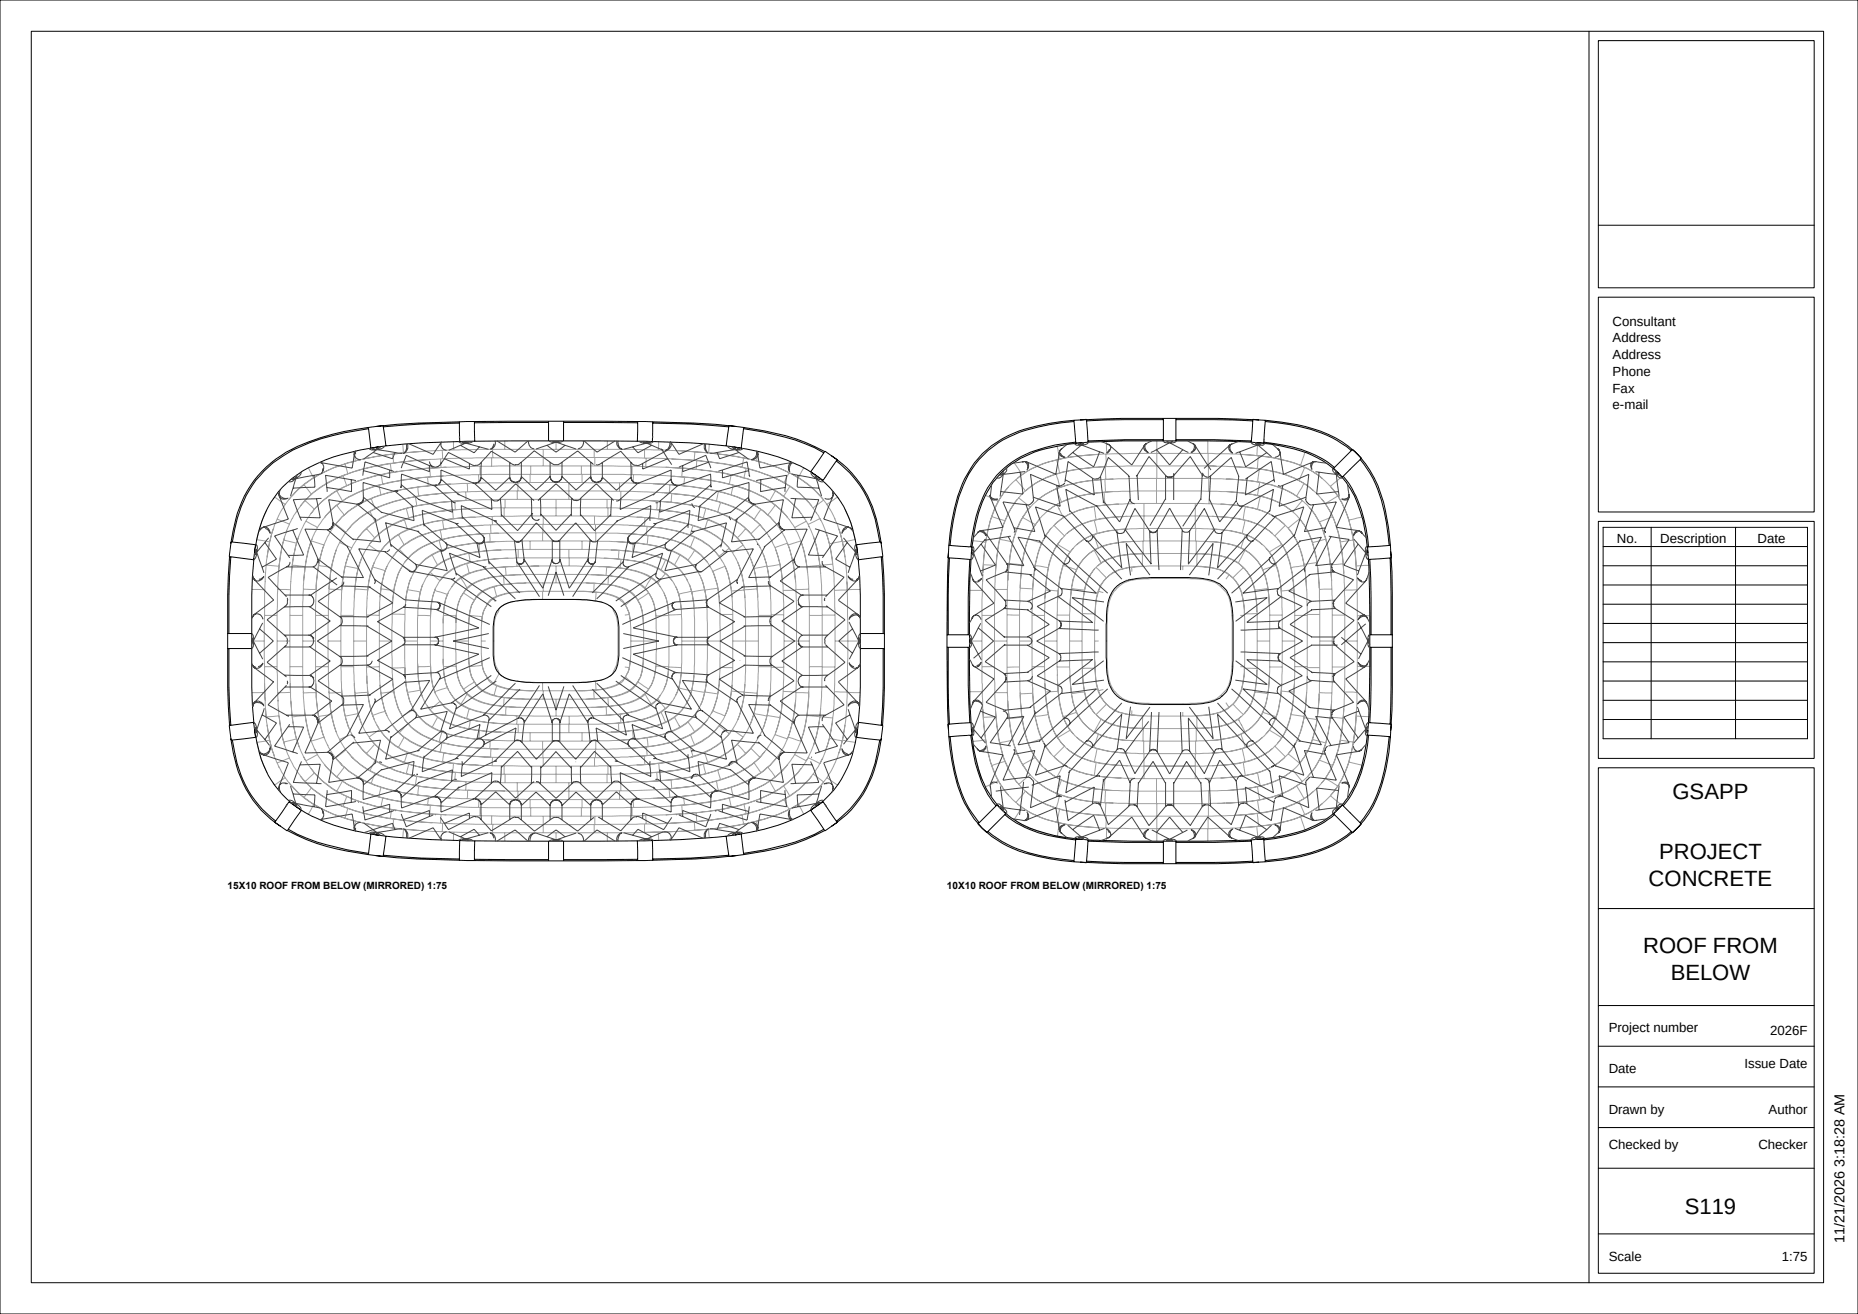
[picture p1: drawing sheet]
<svg xmlns="http://www.w3.org/2000/svg" width="594mm" height="420mm" viewBox="0 0 594 420" stroke-linecap="round" stroke-linejoin="round" font-family="sans-serif">
<defs><g id="words">
<g font-size="7.1">
<text x="534.7" y="255.4">GSAPP</text>
<text x="530.4" y="274.4">PROJECT</text>
<text x="527.1" y="283.3">CONCRETE</text>
<text x="525.3" y="304.8">ROOF FROM</text>
<text x="534.1" y="313.2">BELOW</text>
<text x="538.6" y="388">S119</text>
</g>
<text font-size="4.6" x="589.7" y="397.3" transform="rotate(-90 589.7 397.3)">11/21/2026 3:18:28 AM</text>
<g font-size="4.2">
<text x="515.5" y="104.1">Consultant</text>
<text x="515.5" y="109.5">Address</text>
<text x="515.5" y="114.8">Address</text>
<text x="515.5" y="120.2">Phone</text>
<text x="515.5" y="125.5">Fax</text>
<text x="515.5" y="130.9">e-mail</text>
<text x="516.9" y="173.4">No.</text>
<text x="530.8" y="173.4">Description</text>
<text x="561.9" y="173.4">Date</text>
<text x="514.3" y="329.9">Project number</text>
<text x="565.9" y="330.9">2026F</text>
<text x="557.7" y="341.4">Issue Date</text>
<text x="514.3" y="342.9">Date</text>
<text x="514.3" y="355.9">Drawn by</text>
<text x="565.4" y="355.9">Author</text>
<text x="514.3" y="367.4">Checked by</text>
<text x="562.1" y="367.4">Checker</text>
<text x="514.3" y="402.9">Scale</text>
<text x="569.7" y="402.9">1:75</text>
</g>
<g font-size="3.2">
<text x="72.8" y="284.1">15X10 ROOF FROM BELOW (MIRRORED) 1:75</text>
<text x="302.8" y="284.1">10X10 ROOF FROM BELOW (MIRRORED) 1:75</text>
</g>
</g></defs>
<g fill="none" stroke="#000" stroke-width=".32">
<path d="M0 0h594v420h-594zM10 10h573v400h-573zM508 10v400M511 13h69v79h-69zM511 72h69M511 95h69v68.7h-69zM117.8 137a68.8 68.8 0 0 0-25.8 7.8 32.9 32.9 0 0 0-16.1 20.8l-1.6 7.6M117.8 136.6a73.4 73.4 0 0 0-26.3 7.9 34.7 34.7 0 0 0-17 25.3l-.7 3.9M117.8 136.6l.8 6.6 4.8-.7M117.8 136.6l4.7-.6 .9 6.5M146.9 135.2l-12.2 .3-12.1 .9M146.9 134.8l.1 6.3"/>
<path d="M146.9 134.8l-13.4 .4-13.4 1.1M151.7 134.7l-4.8 .1M151.7 134.7l.1 6.3M175.4 134.6h4.8M175.4 134.6l-23.7 .1M175.4 135l-23.7 .1M175.4 134.6v6.3M180.2 135l23.7 .1M180.2 134.6v6.3M180.2 134.6l23.7 .1M203.9 134.7l-.1 6.3M203.9 134.7l4.8 .1"/>
<path d="M208.7 135.2l12.2 .3 12.1 .9M208.7 134.8l-.1 6.3M208.7 134.8l13.4 .4 13.4 1.1M237.8 136.6a71.9 71.9 0 0 1 22.9 6.2l3 1.5M237.8 137a83.1 83.1 0 0 1 22.7 6.1l2.9 1.6M237.8 136.6l-4.7-.6-.9 6.5M237.8 136.6l-.8 6.6-4.8-.7M343.3 134.3l.6 7.3 3.9-.3M343.3 134.3a61.9 61.9 0 0 0-21.2 5 30.7 30.7 0 0 0-16 19.4 76.5 76.5 0 0 0-2.8 15.6M343.3 134.7a60.9 60.9 0 0 0-20.9 5 30 30 0 0 0-15.9 19.1 77.2 77.2 0 0 0-2.8 15.5M343.3 134.3l4-.3 .5 7.3M371.9 133.7h4"/>
<path d="M371.9 134.1h-12.3l-12.3 .4M371.9 133.7v7.2M371.9 133.7h-13.3l-13.3 .5M375.9 134.1l18.5 .1 6.1 .3M375.9 133.7v7.2M375.9 133.7h13.3l13.3 .5M404.5 134.7a60 60 0 0 1 21.4 5.2l4.7 2.9 1.4 1.2M404.5 134.3l-4-.3-.5 7.3M404.5 134.3l-.5 7.3-4-.3M404.5 134.3a57.1 57.1 0 0 1 22.4 5.6 29.7 29.7 0 0 1 14.5 17.9 65.8 65.8 0 0 1 3.1 16.5M121 142.8a61.9 61.9 0 0 0-24.2 7.7 32.1 32.1 0 0 0-14.7 21.9l-.7 4.1M147 141.1l-11.8 .4-11.8 1"/>
<path d="M151.8 141l-4.8 .1M175.4 140.9h4.8M175.4 140.9l-23.6 .1M180.2 140.9l23.6 .1M203.8 141l4.8 .1M208.6 141.1l11.8 .4 11.8 1M234.6 142.8a61.8 61.8 0 0 1 24.6 8M259.2 150.8l.2 .1M259.4 150.9a31.6 31.6 0 0 1 14.1 21.8l.7 3.8M263.7 144.3l4 2.6-4.5 6.6-3.8-2.6M263.7 144.3l-4.5 6.5M265.8 145.6a34.7 34.7 0 0 1 15.2 24.1l.7 4"/>
<path d="M267.4 147.3a33.8 33.8 0 0 1 13.1 22.2l.7 3.7M343.8 141.3a42.5 42.5 0 0 0-20.2 6.3 28.8 28.8 0 0 0-11.6 17.5l-1.3 6.4-.4 3.3M345.9 141.5a50.2 50.2 0 0 0-17.5 4 27.4 27.4 0 0 0-15.6 18.4l-1.4 6.2-.9 6.7M371.9 140.9h4M371.9 140.9h-13.1l-11 .4M371.9 140.5h-12l-12.1 .4M375.9 140.9l17.1 .1 7 .3M375.9 140.5h12.1l12 .4M402 141.5a46.4 46.4 0 0 1 21.1 5.9 29.9 29.9 0 0 1 12.6 18.8l1 5.3 .6 5.3M404 141.3a48 48 0 0 1 17.6 4.7l2.6 1.5 2.4 1.9M429.4 152.2a35.1 35.1 0 0 1 7.3 16.6l.8 6M432.3 143.6l2.9 2.9-6.1 6-2.8-2.8z"/>
<path d="M434.8 146.8a35.4 35.4 0 0 1 7.7 16.6l.7 3.6 .9 7.3M73.4 177.9l-.6 12.3v12.3M73.8 178l-.6 12.2v12.3M73.9 173.2l7.8 .9-.6 4.8-7.8-1zM81.2 178.4l-.7 12v12.1M273.9 174.1l7.7-.9 .6 4.7-7.7 1zM274.4 178.4l.7 12v12.1M281.7 178l.6 12.2v12.3M282.1 177.9l.6 12.3v12.3M303.2 176.3l-.3 6.6-.2 20M303.3 174.3l-.3 4 7 .5M303.3 174.3l7.4 .5-.3 4"/>
<path d="M303.5 178.3l-.4 12.3v12.3M310 178.8h.4M310 178.8l-.5 12.1v12M310.4 178.8l-.4 7.2-.1 16.9M437.5 178.8l.4 24.1M437.9 178.8l.4 12v12.1M444.4 178.3l.3 24.6M444.5 174.3l-7.3 .5 .3 4M444.5 174.3l.3 4-7.3 .5M444.6 176.3l.4 6.6 .1 20M511 166.7h69v75.7h-69zM512.5 168.6h65.4v67.5h-65.4z"/>
<path d="M512.5 174.7h65.4M527.9 168.6v67.5M554.9 168.6v67.5M159.5 194.6l.9-.8a10.8 10.8 0 0 1 6.2-1.9l3.9-.3h7.3a68 68 0 0 1 14.4 .8 6.8 6.8 0 0 1 5.6 7 50.8 50.8 0 0 1-.6 14 6.6 6.6 0 0 1-5 4l-1.8 .3a134.7 134.7 0 0 1-21.1 .4 18.7 18.7 0 0 1-8.4-1.8 6.2 6.2 0 0 1-3.1-5.9l-.1-3.2a42.8 42.8 0 0 1 .7-10.8zM356.3 188.1a11.2 11.2 0 0 1 8-3.3l2.6-.1a117.8 117.8 0 0 1 19.3 .5 9.2 9.2 0 0 1 7.7 9.1l.2 3.6a118.8 118.8 0 0 1-.5 19.3 9.2 9.2 0 0 1-9.1 7.7l-3.5 .2a121.5 121.5 0 0 1-18.9-.4 9.3 9.3 0 0 1-8.2-9.2l-.3-6.6a113 113 0 0 1 .6-16.3 10.9 10.9 0 0 1 2.1-4.5zM512.5 180.8h65.4M512.5 187h65.4M512.5 193.1h65.4M512.5 199.3h65.4M72.8 202.5v4.8M72.8 207.3v12.3l.6 12.3M72.8 207.3h7.7"/>
<path d="M72.8 202.5h7.7M73.2 207.3v12.3l.6 12.2M80.5 207.3v12.1l.7 12M80.5 202.5v4.8M275.1 207.3v12.1l-.7 12M275.1 202.5h7.6M275.1 207.3h7.6M275.1 202.5v4.8M282.3 207.3v12.3l-.6 12.2M282.7 202.5v4.8M282.7 207.3v12.3l-.6 12.3M302.7 202.9v4"/>
<path d="M302.7 206.9h7.2M302.7 202.9h7.2M302.7 206.9l.2 20 .3 6.6M303.1 206.9v12.3l.4 12.3M309.5 206.9v12.1l.5 12M309.9 206.9l.1 16.9 .4 7.2M309.9 202.9v4M437.9 202.9v4M437.9 206.9l-.4 24.1M437.9 202.9h7.2M437.9 206.9h7.2M438.3 206.9v12.1l-.4 12"/>
<path d="M444.7 206.9l-.3 24.6M445.1 202.9v4M445.1 206.9l-.1 20-.4 6.6M512.5 205.4h65.4M512.5 211.6h65.4M512.5 217.7h65.4M73.3 231.9l7.8-1 .6 4.8-7.8 .9zM73.8 236.1a41 41 0 0 0 9.7 22.9 33.5 33.5 0 0 0 6.3 5.2M74.3 236.6a39.7 39.7 0 0 0 7.2 19.2 30.5 30.5 0 0 0 6.7 6.7M81.4 233.3a36.1 36.1 0 0 0 7.7 19.3 29.5 29.5 0 0 0 7.1 6.3M274.2 233.3a35.4 35.4 0 0 1-10.9 22.7 49 49 0 0 1-23.6 10.1l-4.7 .8M274.5 230.9l7.7 1-.6 4.7-7.7-.9z"/>
<path d="M281.2 236.6a39.7 39.7 0 0 1-7.1 19.2 32.8 32.8 0 0 1-6.6 6.7M281.7 236.1a39.5 39.5 0 0 1-11 24.3l-4.9 3.8M303.3 235.5a61.9 61.9 0 0 0 5 21.2 30.7 30.7 0 0 0 19.4 16 76.5 76.5 0 0 0 15.6 2.8M303.7 235.5a60 60 0 0 0 5.2 21.4l4.1 6.1M310.3 235a44.4 44.4 0 0 0 6.3 20.2l1.8 2.4M310.4 231l.3 4-7.4 .5M310.4 231l-7.4 .5 .3 4M310.5 233.2a53.6 53.6 0 0 0 5.1 19.5 27.7 27.7 0 0 0 18.8 13.7 59.2 59.2 0 0 0 11.5 1.9M437.3 233.4a46.1 46.1 0 0 1-6.3 21.4 28.6 28.6 0 0 1-18.4 11.8l-5.3 1.1-5.3 .6M437.5 231l7.3 .5-.3 4M437.5 231l-.3 4 7.3 .5M437.5 235a40.1 40.1 0 0 1-7.1 21.4l-1 1.2"/>
<path d="M444.1 235.5a60 60 0 0 1-5.2 21.4l-4.1 6.1M444.5 235.5a52.8 52.8 0 0 1-6.9 24.6 30.1 30.1 0 0 1-16.6 12.3 65.9 65.9 0 0 1-16.5 3.1M512.5 223.8h65.4M512.5 230h65.4M96.2 258.9l.2 .1M96.2 258.9l-3.8-2.6-4.5 6.5 4 2.7M96.4 259a56.5 56.5 0 0 0 20.6 7.3l4 .7M96.4 259l-4.5 6.5M259.2 259l4-2.7 4.5 6.6-3.9 2.7zM511 245.4h69v161.6h-69zM91.9 265.5a60.8 60.8 0 0 0 19.2 6.6l6.7 1.1M92.2 265.1a58.4 58.4 0 0 0 19 6.6l6.6 1.1"/>
<path d="M120.1 273.5l13.4 1.1 13.4 .4M122.6 273.4l12.1 .9 12.2 .3M123.4 267.3a275.5 275.5 0 0 0 23.6 1.4M123.4 267.3l-.9 6.5-4.7-.6M123.4 267.3l-4.8-.7-.8 6.6M146.9 275l4.8 .1M147 268.7l-.1 6.3M147 268.7l4.8 .1M151.7 274.7l23.7 .1M151.7 275.1l23.7 .1M151.8 268.8l23.6 .1M151.8 268.8l-.1 6.3"/>
<path d="M175.4 275.2h4.8M175.4 268.9v6.3M175.4 268.9h4.8M180.2 268.9v6.3M203.8 268.8l-23.6 .1M203.8 268.8l.1 6.3M203.9 274.7l-23.7 .1M203.9 275.1l-23.7 .1M208.6 268.7l.1 6.3M208.6 268.7l-4.8 .1M208.7 275l-4.8 .1M232.2 267.3a275.5 275.5 0 0 1-23.6 1.4"/>
<path d="M232.2 267.3l4.8-.7 .8 6.6M232.2 267.3l.9 6.5 4.7-.6M233 273.4l-12.1 .9-12.2 .3M235.5 273.5l-13.4 1.1-13.4 .4M263.4 265.1a58.4 58.4 0 0 1-19 6.6l-6.6 1.1M263.7 265.5a60.8 60.8 0 0 1-19.2 6.6l-6.7 1.1M312.7 263.3l6-6 2.8 2.8-6 6.1zM315.8 265.8a38.7 38.7 0 0 0 20.2 8.4l7.3 .9M321.2 260.4a35.2 35.2 0 0 0 19.6 7.7l3 .4M345.3 275.6l13.3 .5h13.3M347.3 275.3l12.3 .4h12.3M347.8 268.5l14 .4h10.1"/>
<path d="M347.8 268.5l-.5 7.3-4-.3M347.8 268.5l-3.9-.3-.6 7.3M347.8 268.9l12.1 .4h12M371.9 276.1h4M371.9 268.9h4M371.9 268.9v7.2M375.9 268.9v7.2M400 268.5l-24.1 .4M400 268.5l4-.3 .5 7.3M400 268.5l.5 7.3 4-.3M400 268.9l-12 .4h-12.1M400.5 275.3l-6.1 .3-18.5 .1"/>
<path d="M402.5 275.6l-13.3 .5h-13.3M426.3 260.1l2.8-2.8 6.1 6.1-2.9 2.8zM426.6 260.4a31.6 31.6 0 0 1-15.9 7.1l-6.7 1M432 265.8a35.4 35.4 0 0 1-16.6 7.7l-3.6 .7-7.3 .9M511 290.4h69M511 321.4h69M511 334.4h69M511 347.4h69M511 360.4h69M511 373.4h69M511 394.4h69"/>
</g>
<g fill="none" stroke="#a0a0a0" stroke-width=".32">
<path d="M87.6 159.1l-.3 .4M87.8 158.8l3.4 2.4M92.4 159.6l-1.2 1.6M97.2 154.9l-1.8 1.5-3 3.2M97.2 154.9l2.4 3.1M97.2 154.8v.1M97.5 159.9l.1 .1M98.6 149.5l1.7 3.2M99.6 158a31.1 31.1 0 0 0-7.1 9.5M100.1 152.3l.2 .4M100.3 152.7a28.6 28.6 0 0 0-7.9 6.9M101.2 152.2l-4 2.7"/>
<path d="M101.2 152.2l-.3 .2M107.7 156.9a25 25 0 0 0-8.3 7.3M107.7 156.9l1.8 3.2M107.7 156.8v.1M109.7 152a33.1 33.1 0 0 0-12.1 8M109.7 152l1.2 3.2M109.7 151.9v.1M110.3 148.3a42.6 42.6 0 0 0-9.1 3.9M110.3 148.3l.9 3.1M110.3 148.2v.1M110.9 155.2a29.9 29.9 0 0 0-10.4 7.5M111.2 151.4a30.8 30.8 0 0 0-11.6 6.6"/>
<path d="M113 144.3l.7 3M113.7 147.3l-1.2 .3a41.9 41.9 0 0 0-12.2 5.1M118.6 159.3l.1 .1M118.7 159.4a26.4 26.4 0 0 0-11.3 8M118.7 159.4l1.2 3.1M119.9 152.1v.1M120.3 152v.1M120.7 151.9v.1M121.1 155.1a36.8 36.8 0 0 0-13.4 6.4M121.1 155l-1.1 .3a40 40 0 0 0-10.5 4.8M121.1 155.1l.7 3M121.1 155v.1"/>
<path d="M121.2 148.7v.1M121.8 158.1a31.8 31.8 0 0 0-11.7 6.5M121.8 151.7l-2.5 .6a43.9 43.9 0 0 0-11.6 4.6M121.8 151.7l.6 3M122.4 154.7l-1.3 .3M124.8 148.2l-3.9 .6-5.1 1.2-6.1 2M124.8 148.2l.4 2.8M124.8 148.1v.1M125.2 151l-3.8 .8a41.3 41.3 0 0 0-10.5 3.4M125.5 145.1l.4 2.9M125.5 145.1l-9 1.5-6.2 1.7M125.9 148l-7.6 1.3-7.1 2.1"/>
<path d="M128.8 142l.2 2.7M129 144.7l-9 1.2-6.3 1.4M132.4 155.8v.1M132.8 158.8l-1.3 .2a46.9 46.9 0 0 0-13.2 4.5M132.8 158.8l.5 2.8M132.8 158.7v.1M133.3 144.4l-7.8 .7M133.4 144.4l-4.4 .3M133.5 155.7h.1M133.6 155.7l-5.2 .8a45.5 45.5 0 0 0-9.7 2.9M133.6 155.7l.3 2.8M133.9 158.5l-2.5 .5a44.5 44.5 0 0 0-11.5 3.5"/>
<path d="M136 144.2l-2.6 .2M136.7 152.5l-10.5 1.4-5.1 1.2M136.7 152.5l.3 2.8M137 155.3l-7.8 1-7.4 1.8M137.4 149.6l-7.9 .8-7.7 1.3M137.4 149.6l.2 2.8M137.6 146.8l-6.2 .5-6.6 .9M137.6 146.8l-11.7 1.2M137.6 152.4l-7.7 .8-7.5 1.5M139.2 152.3l-1.6 .1M139.2 152.3l-2.5 .2M140.9 146.7l.1 2.7"/>
<path d="M141 149.4l-9.3 .7-6.5 .9M141.4 143.9l.1 2.7M141.5 146.6l-3.9 .2M141.8 152.1l-2.4 .2M142.7 149.3l-5.3 .3M142.7 149.3l-1.7 .1M144.1 154.7l-10.5 1M145 141.1l.1 2.7M145.1 143.8l-11.7 .6M146.2 157.3l-12.3 1.2M146.2 157.3l-10.8 1-2.6 .5M148.9 157.2h.6"/>
<path d="M148.9 157.2l-2.7 .1M148.9 157.2l.1 2.7M149 159.9l-8 .6-7.7 1.1M149 159.9l-3.6 .3M149.4 154.5l-5.8 .2-6.6 .6M149.4 154.5l.1 2.7M153 151.7l.1 2.7M153.1 154.4l-3.7 .1M153.5 151.7l-8.6 .2-5.7 .4M153.5 149v2.7M157.2 146.3v2.7M157.2 149l-14.5 .3"/>
<path d="M157.5 143.6l.1 2.7M157.6 146.3l-16.1 .3M161.4 140.9v2.7M161.4 143.6h16.4M161.4 143.6l-16.3 .2M161.5 159.6v2.7M165.4 156.9l-15.9 .3M165.4 159.6h12.4M165.4 156.9h.2M165.4 156.9v2.7M165.4 159.6l-16.4 .3M165.6 156.9h16.3"/>
<path d="M165.6 154.3v2.6M169.5 151.6v2.6M169.5 151.6h.2M169.5 154.2h16.6M169.5 154.2l-16.4 .2M169.5 151.6l-16 .1M169.7 148.9v2.7M169.7 151.6h16.2M169.7 148.9l-12.5 .1M169.7 148.9h4M173.7 143.6v2.6M173.7 146.2h16.3"/>
<path d="M173.7 146.2v2.7M173.7 148.9h16.5M173.7 146.2l-16.1 .1M177.8 159.6v2.7M177.8 140.9v2.7M177.8 159.6h4.1M177.8 143.6h16.4M181.9 156.9v2.7M181.9 154.2v2.7M181.9 156.9l16.2 .1M181.9 159.6h12.2M185.9 148.9v2.7"/>
<path d="M185.9 151.6l16.2 .1M186.1 151.6v2.6M186.1 154.2l16.4 .2M190 143.6v2.6M190 146.2h.2M190.2 148.9l11.9 .1M190.2 146.2v2.7M190.2 146.2l15.9 .2M194.1 159.6l4.4 .1M194.1 159.6v2.7M194.2 140.9v2.7M194.2 143.6l11.9 .1"/>
<path d="M198.1 154.3v2.7M198.1 157l15.9 .6M198.5 159.7l11.7 .4M198.5 157v2.7M202.1 151.7h.5M202.1 149l4.4 .1M202.1 149v2.7M202.5 154.4l9.5 .3 6.6 .6M202.6 151.7l-.1 2.7M202.6 151.7l12.2 .5M206.1 146.4h.5M206.1 143.7l4.4 .1"/>
<path d="M206.1 143.7v2.7M206.5 149.1l6.4 .2M206.6 146.4l-.1 2.7M206.6 146.4l15.4 .7M208.8 154.6l5.4 .3M209.7 157.4l2.4 .1M210.5 143.8l16.1 .9M210.6 141.1l-.1 2.7M212.3 157.5l2.5 .2M212.9 149.3l5.3 .3-.2 2.8M212.9 149.3l5.6 .3M214 157.6l7.7 .9 7.4 1.6"/>
<path d="M214.2 154.9l6.5 .6 9 1.6M214.2 154.9l-.2 2.7M214.7 146.7l8.1 .5M214.8 157.7l6.7 .8 5.2 1 3.7 1.1M214.8 152.2l1.4 .1M214.8 152.2l3.2 .2M214.8 157.7l-.2 2.8M215.1 154.9v.1M216.4 152.3l2.5 .2M216.8 144l5.4 .4-.2 2.7M218 152.4l.9 .1M218.5 149.6l7.6 .8 7.7 1.3"/>
<path d="M218.5 149.6l4.1 .4M218.6 155.3l7.8 1 7.4 1.8M218.9 152.5l8.1 .9 6.2 1.3M218.9 152.5l10.5 1.4 5.1 1.2M218.9 152.5l-.3 2.8M218.9 152.4v.1M222 147.1l9 1 6.3 1.2M222.4 144.4l7.7 .7 7.7 1.3M222.6 150l9.1 1.2 6.2 1.5M222.8 147.2l11.9 1.6 3.9 .9M222.8 147.2l-.2 2.8M226.6 144.7l9 1.2 6.3 1.4"/>
<path d="M226.8 141.9l-.2 2.8M229.7 157.1a41.4 41.4 0 0 1 13.6 5.7M229.7 157.1l-.6 3M229.7 157v.1M230.9 157.3v.1M231.3 157.4v.1M231.7 157.5v.1M233.2 154.7l1.2 .3a38.1 38.1 0 0 1 11.7 5.1M233.8 151.7l2.5 .6a43.9 43.9 0 0 1 11.6 4.6M233.8 158.1a31.8 31.8 0 0 1 11.7 6.5M233.8 151.7l-.6 3M234.4 148.7v.1"/>
<path d="M234.5 155.1a36.8 36.8 0 0 1 13.4 6.4M234.5 155.1l-.7 3M234.5 155v.1M234.9 151.9v.1M235.3 152v.1M237.3 149.3l4.8 1.3a45.9 45.9 0 0 1 8.7 3.6M237.3 155.9l3 1.2M237.8 146.4l5 1.2a44.9 44.9 0 0 1 9.5 3.5M237.8 146.4l-.5 2.9M237.8 146.3v.1M237.9 152.7a41.3 41.3 0 0 1 12.7 5.9M238.6 149.7a44.3 44.3 0 0 1 13.9 5.7"/>
<path d="M238.6 149.7l-.7 3M238.6 149.6v.1M241.9 147.3l1.2 .3a41.9 41.9 0 0 1 12.2 5.1M242.6 144.3l-.7 3M247.9 156.9a25 25 0 0 1 8.3 7.3M247.9 156.9l-1.8 3.2M247.9 156.8v.1M248.1 152.9l1.2 .6M250.6 158.6a27.1 27.1 0 0 1 6.8 7.3M250.8 154.2a30.7 30.7 0 0 1 9.2 8.2M252.3 151.1a32 32 0 0 1 10.9 8.5M252.3 151.1l-1.5 3.1"/>
<path d="M252.3 151v.1M252.5 155.4a27.1 27.1 0 0 1 7.1 6.3M252.5 155.4l-1.9 3.2M252.6 155.3l-.1 .1M254.2 152l-.1 .1M255.3 152.7a28.6 28.6 0 0 1 7.9 6.9M257 149.5l-1.7 3.2M263.2 159.6l1.2 1.6M263.4 159.8l-3.4 2.6M268.3 159.5l-.5-.7-3.4 2.4M315 158.3l4.1 1.9M320.2 158.5l-1.1 1.7"/>
<path d="M320.2 158.5l-1.8 3.2-1.4 3.4M322.5 155.5l-2.3 3M324.2 147.8l2.5 3.9M324.7 153.3l3.1 3.6M325.2 152.9a20.3 20.3 0 0 0-5 5.6M325.3 159.5a29.6 29.6 0 0 0-5.7 12.9M325.3 159.5a26.2 26.2 0 0 0-4.1 6.9M325.6 159.1l3.7 3M325.6 159.1l-.3 .4M326.7 151.7l-1.5 1.2M327.8 156.9l-2.2 2.2M337.6 151.5h.1"/>
<path d="M337.7 151.5a25.6 25.6 0 0 0-9.9 5.4M337.7 156.2l-4.3 2.3-1.9 1.5M337.7 156.2l1.6 4.2M337.7 151.5l1.1 4.2M337.8 147a29.2 29.2 0 0 0-12.6 5.9M337.8 147l.9 4.1M337.8 146.9v.1M338 142.5l.7 4.2M338.7 146.7a30.8 30.8 0 0 0-12 5M338.7 151.1a27.2 27.2 0 0 0-10.9 5.8M338.8 155.7a24.5 24.5 0 0 0-9.5 6.4M350.8 145.2l-6.6 .6-6.4 1.2"/>
<path d="M352.9 157.3l.3 4.1M352.9 157.3a38.9 38.9 0 0 0-15.1 4M353.2 153.2a49.3 49.3 0 0 0-15.5 3M353.2 153.2l.2 4.1M353.2 153.2h.3M353.2 153.2a56.1 56.1 0 0 0-14.4 2.5M353.3 149.2l-5.4 .4a51.1 51.1 0 0 0-10.2 1.9M353.3 149.2l.2 4M353.3 149.1v.1M353.4 157.3l-2.6 .2a41.5 41.5 0 0 0-11.5 2.9M353.5 145.1l.1 4M353.6 149.1l-8.9 .8-6 1.2"/>
<path d="M353.7 141.1l.1 4M353.8 145.1l-9 .6-6.1 1M355.7 157.1l-2.8 .2M355.7 157.1l-2.3 .2M355.9 153.1l-2.7 .1M369.7 156.9l-14 .2M369.7 156.9l16.7 .1M369.7 152.9v4M369.7 156.9v4M369.7 152.9l-16.2 .3M369.7 152.9h.1M369.8 148.9v4"/>
<path d="M369.8 152.9h16.5M369.8 148.9h16.4M369.8 144.9h16.3M369.8 140.9v4M369.8 144.9l-16 .2M369.8 144.9v4M369.8 148.9l-16.2 .2M386.1 144.9l9.4 .2 6.3 .5M386.1 140.9v4M386.2 144.9v4M386.2 148.9h.1M386.3 148.9l7.9 .2 7.7 .7"/>
<path d="M386.3 152.9l5.6 .2M386.3 148.9v4M386.4 157h.2M386.4 152.9v4.1M386.6 157l-.1 4M386.6 157l10.4 .5 5 .8M391.9 153.1l7.6 .5 2.5 .4M391.9 153.1l5.5 .3 5.3 .7M392.2 157.1a57.5 57.5 0 0 1 10.7 1.5M394.5 149.2l8.1 .7M397 145.2l5.3 .5M401.8 145.6a51.2 51.2 0 0 1 14 3.1"/>
<path d="M401.9 149.8l1.3 .1a34.8 34.8 0 0 1 12.1 3.7M402 158.3a22.9 22.9 0 0 1 11.3 5.3M402 154a27.2 27.2 0 0 1 12.5 4.6M402.1 141.5l-.3 4.1M402.3 145.7a48.3 48.3 0 0 1 14.8 3.7M402.3 145.7l-.4 4.1M402.3 145.6v.1M402.6 149.9a35.5 35.5 0 0 1 14.3 4.6M402.6 149.9l-.6 4.1M402.6 149.8v.1M402.7 154.1a27.5 27.5 0 0 1 13.6 5.9M402.7 154.1l-.7 4.2"/>
<path d="M402.9 158.6a23.7 23.7 0 0 1 10.4 5M402.9 158.6l-.9 4.2M402.9 158.5v.1M414.5 158.6l1.8 1.4M415.3 153.6l2.5 1.5 2.2 1.8M415.8 148.7a27.2 27.2 0 0 1 6.9 4.2M416.9 154.5l3.1 2.4M416.9 154.5l-2.4 4.1M417.1 149.4l-1.8 4.2M417.1 149.4l3.2 1.7 2.4 1.8M417.2 144.5l-1.4 4.2M420 156.9l2.5 2.6"/>
<path d="M422.5 159.5l1.2 1.5M422.5 159.5l1.8 2.4 1.7 3.2M422.7 152.9l2.6 2.5M425.3 155.4l2.4 3.1M425.3 155.5l2.4 3M427.7 158.5a37.3 37.3 0 0 1 3.5 7.7M427.7 158.5a36.9 36.9 0 0 1 4.9 14.1M427.7 158.5l-4 2.5M429 152.3l-3.7 3.1M431.8 149.9l-.3 .2M85.3 163a34.6 34.6 0 0 0-3.2 9.5l4.1 .7M85.4 178.1l-.3 2.5"/>
<path d="M86.2 173.2l-.8 4.9M87.5 168.8l-1.3 4.4M87.5 168.8l-1.5 5.4-.6 3.9M88.6 165.9l3.9 1.6M90.7 172.6l-.6 2.5-1 7.8M90.7 172.6l4.1 1M91 171.6l-1.1 4.5-.7 4.9M91 171.6l-.3 1M91.2 161.2a28.7 28.7 0 0 0-3.7 7.6M91.7 169.5l-.2 .7M91.7 169.5l-.7 2.1M92.5 167.5l-.8 2"/>
<path d="M93.8 178.1l-.3 2.6M93.8 178.1l-.4 2.6M94.6 163.7h.1M94.8 173.6l-1 4.5M95.5 171.5l-1.7 6.6M95.5 171.5l-.7 2.1M97.6 160l-1.6 1.7M97.6 160l2.9 2.7M97.8 166.6l-2.3 4.9M97.8 166.6l3.7 2M99.5 172.9l4.1 1.3M99.5 172.9a45.7 45.7 0 0 0-2.1 10"/>
<path d="M99.8 172.2l-.3 .7M99.8 172.2a30 30 0 0 0-2.2 8.9M100.5 162.7l-2.7 3.9M101.5 168.6l-1.7 3.6M103.6 174.2l-.9 2.8-.8 3.8M103.6 174.2a36.4 36.4 0 0 0-2.1 9.1M103.7 165.5l-2.2 3.1M107.3 167.5l-2.5 3.9-1.2 2.8M107.3 167.5l3.3 2.6M107.4 167.4l-.1 .1M107.6 175.6a39.1 39.1 0 0 0-2.2 10M107.6 161.4l-2.7 2.6-1.2 1.5"/>
<path d="M107.6 161.4l.1 .1M107.7 161.5l-1.8 1.5-2.2 2.5M107.7 161.5l2.4 3.1M108.6 173.4l3.9 1.7M108.6 173.4a28.2 28.2 0 0 0-2.6 8M109.5 160.1l-1.9 1.3M110.1 164.6l-2.7 2.8M110.6 170.1l-2 3.3M111.6 177l-1.2 3.9M112.5 175.1l-.9 1.9M114.4 172l-1.9 3.1M115.7 178.3a29.1 29.1 0 0 0-2.2 9.9"/>
<path d="M117.1 168.9l.1 .1M117.2 169l-2.8 3M117.2 169l2.6 2.9M118 174.2l-.2 .2a25.5 25.5 0 0 0-3.3 7.3M118 174.2l3.4 2.4M118.2 163.4l.1 .1M118.3 163.5a22.8 22.8 0 0 0-7.2 6M118.3 163.5l1.6 3.2M118.3 163.5v.1M119.8 171.9l-1.8 2.3M119.9 166.7a20.9 20.9 0 0 0-5.5 5.3M119.9 162.5a25.7 25.7 0 0 0-9.3 7.6"/>
<path d="M121.4 176.6l-1.4 2.4-.9 2.2M121.9 176l-.5 .6M125.7 177.8l-1.4 2.1-1.1 2.5M127.3 170.8l.1 .1M127.4 170.9l.1 .2M127.4 170.9a20.9 20.9 0 0 0-5.5 5.1M127.4 170.9l1.8 3.2M127.6 175.5l.1 .1M127.7 175.6l-2 2.2M127.7 175.6l2.7 2.9M128.6 162.8v.1M129.2 174.1l-2 1.8-1.5 1.9"/>
<path d="M129.3 166.1a22.8 22.8 0 0 0-11.2 7.9M129.3 166.1l-1.1 .4M129.3 166.1l1 3.1M129.3 166v.1M129.4 179.7l-.7 1.2M129.9 162.5l.8 3M129.9 162.5a31.1 31.1 0 0 0-12.7 6.5M129.9 162.4v.1M130.3 169.2a19.2 19.2 0 0 0-8.4 6.8M130.4 178.5l-1 1.2M130.7 165.5a26 26 0 0 0-10.9 6.4M133.3 161.6l-1.3 .3a35.7 35.7 0 0 0-12.1 4.8"/>
<path d="M138.1 177.2l.1 .2M138.2 177.4l-2.9 2-2.1 2.2M138.2 177.4l1.7 3.1M140.2 166.4v.1M140.4 172.7a21.2 21.2 0 0 0-11 7M140.4 172.7l.9 3.1M140.4 172.6v.1M140.7 163.4v.1M140.8 169.4l.5 3M140.8 169.4a25.6 25.6 0 0 0-13.1 6.2M141.3 175.8a15.7 15.7 0 0 0-8.1 5.8M141.3 172.4a19.9 19.9 0 0 0-10.9 6.1"/>
<path d="M141.5 166.3a39 39 0 0 0-14.1 4.6M141.5 166.3l.4 2.8M141.5 166.2v.1M141.9 169.1a29.5 29.5 0 0 0-12.7 5M144.7 163l-4 .4a52.8 52.8 0 0 0-11.4 2.7M144.7 163l.3 2.8M145 165.8l-1.3 .1a51.5 51.5 0 0 0-13.4 3.3M145.4 160.2l-5.3 .4-6.4 1-3.8 .9M145.4 160.2l.2 2.7M145.4 160.1v.1M145.6 162.9l-3.9 .4a53.1 53.1 0 0 0-11 2.2M149.9 176.8a21.1 21.1 0 0 0-12.4 6.1"/>
<path d="M149.9 176.8l.5 2.9M150.2 162.6l-5.5 .4M150.4 179.7a15.4 15.4 0 0 0-8.8 4.7l-.9 1.2M152 165.3l-5.3 .3-5.2 .7M153.1 173.5l.2 2.8M153.1 173.5a35.7 35.7 0 0 0-14.9 3.9M153.3 176.3a28.4 28.4 0 0 0-13.4 4.2M154.2 167.9l-9.5 .8-3.9 .7M154.2 167.9l-7.2 .5-5.1 .7M156.6 170.5l-4.1 .2a61.2 61.2 0 0 0-12.1 2M156.6 170.5l.1 2.7M156.6 170.5h.4"/>
<path d="M156.6 170.5l-7.7 .5-7.6 1.4M156.7 173.2l-4 .3a46.6 46.6 0 0 0-11.4 2.3M156.9 167.8l.1 2.7M157.4 165.1l.1 2.6M157.5 167.7l-3.3 .2M158.5 173.1l-5.4 .4M158.5 173.1l-1.8 .1M159.4 170.4l-2.4 .1M159.4 170.4l-2.8 .1M160.3 175.8l-5.2 .3-5.2 .7M161.2 165l-6.9 .1-9.3 .7M161.2 162.3h.3"/>
<path d="M161.2 162.3l-15.6 .6M161.2 162.3v2.7M161.5 162.3h16.3M162.5 178.4l-7.2 .5-4.9 .8M162.5 178.4l-1.4 .1a55.4 55.4 0 0 0-11.9 1.6M165.2 178.3l-2.7 .1M165.2 178.3h.5M165.2 178.3l.1 2.7M165.2 178.3h.1M165.7 178.3h16.2M165.7 175.6v2.7M169.5 175.6l-10.9 .2-5.3 .5"/>
<path d="M169.5 172.9v2.7M169.5 175.6h16.6M173.5 172.9h12.6M173.5 170.3v2.6M173.5 172.9l-15 .2M173.6 167.6v2.7M173.6 170.3l-14.2 .1M173.6 170.3h16.8M173.6 167.6l-16.1 .1M173.6 167.6h.1M173.7 167.6h16.4M173.7 164.9v2.7"/>
<path d="M177.8 164.9h12.3M177.8 162.3v2.6M177.8 164.9l-16.6 .1M177.8 162.3h16.3M181.9 178.3h9.3l6.6 .4M181.9 175.6v2.7M181.9 178.3l.1 2.6M186.1 172.9l4.4 .1M186.1 175.6l10.9 .2 5.3 .5M186.1 172.9v2.7M190.1 164.9v2.7M190.1 164.9l4.3 .1"/>
<path d="M190.1 167.6h.3M190.4 167.6v2.7M190.4 167.6l11 .3M190.4 170.3h.1M190.5 173l6.6 .1M190.5 170.3v2.7M190.5 170.3l8.5 .2M193.1 178.4l5.5 .4M194.1 162.3l6.9 .1 9 .5M194.4 165l11.8 .4M194.4 162.3v2.7M195.3 175.8l2.6 .1"/>
<path d="M197.1 173.1l7.2 .5 2.6 .4M197.1 173.1l5.4 .4M197.8 178.7a30.1 30.1 0 0 1 13.6 3.4M197.9 175.9a41.2 41.2 0 0 1 14.9 3.1M197.9 175.9l-.1 2.8M198.6 178.8a27.2 27.2 0 0 1 13.2 3.9l.9 .6M198.6 178.8l-.3 2.7M198.6 178.7v.1M199 170.5l8.2 .7M199 170.5l7.7 .5M201.4 167.9l5.5 .4M201.4 167.9l4.7 .3"/>
<path d="M202.3 176.3a28.4 28.4 0 0 1 13.4 4.2M202.5 173.5a35.7 35.7 0 0 1 14.9 3.9M202.5 173.5l-.2 2.8M203.6 165.3l2.6 .1M205.4 162.6l5.5 .4M206.1 168.2h.8M206.2 165.4l4.4 .4M206.2 165.4l5.3 .5a52.3 52.3 0 0 1 10.1 2.1M206.2 165.4l-.1 2.8M206.7 171l.6 .1M206.9 168.3a46.9 46.9 0 0 1 15.2 3.4M206.9 168.2l1.7 .2a55.5 55.5 0 0 1 12.1 2.6"/>
<path d="M206.9 174a26 26 0 0 1 13.1 5M206.9 168.3l-.2 2.7M206.9 168.2v.1M207.2 171.2l-.3 2.8M207.2 171.2a31.7 31.7 0 0 1 14.9 4.7M207.3 171.1a38.4 38.4 0 0 1 13.5 3.8M207.3 171.1l-.1 .1M207.5 160l2.7 .2M210 162.9l3.9 .4a53.1 53.1 0 0 1 11 2.2M210.2 160.2l5.3 .4 6.4 1 3.8 .9M210.2 160.2l-.2 2.7M210.2 160.1l4.4 .4"/>
<path d="M210.2 160.1v.1M210.6 165.8l1.3 .1a51.5 51.5 0 0 1 13.4 3.3M210.9 163l4 .4a52.8 52.8 0 0 1 11.4 2.7M210.9 163l-.3 2.8M212.8 179a14.8 14.8 0 0 1 6.3 5.2M212.8 178.8v.2M212.8 179l-1.4 3.1M214.6 160.5l2.6 .3a57.3 57.3 0 0 1 12.3 2.8M217.4 177.4l2.9 2 2.1 2.2M217.4 177.4l-1.7 3.1M217.5 177.2l-.1 .2M220 179l2.4 2.6"/>
<path d="M220.7 171a18.5 18.5 0 0 1 9.2 6.8M220.8 174.9a16.1 16.1 0 0 1 5.4 4.8M221.6 168l-.9 3M221.6 168l2.3 .8M221.6 167.9v.1M222.1 171.7a18.9 18.9 0 0 1 7.8 6.1M222.1 175.9l1.9 1.4 2.2 2.4M222.1 175.9l-2.1 3.1M222.1 171.7l-1.3 3.2M222.2 175.7l-.1 .2M222.2 171.6l-.1 .1M223.8 168.7l.1 .1"/>
<path d="M223.9 168.8a21.4 21.4 0 0 1 9.3 6.5M224.9 165.5a26 26 0 0 1 10.9 6.4M225.3 169.2a18.7 18.7 0 0 1 7.9 6.1M225.7 162.5l4.7 1.6M225.7 162.5l-.8 3M225.7 162.4v.1M226.2 179.7l.8 1.4M226.3 166.1l.8 .3M226.3 166.1a22.8 22.8 0 0 1 11.2 7.9M226.3 166.1l-1 3.1M226.3 166v.1M229.1 160.1a29.8 29.8 0 0 1 12 5.9"/>
<path d="M229.5 163.6a24.6 24.6 0 0 1 10.6 7M229.9 177.8l.9 1.4M230.4 160.6a30.8 30.8 0 0 1 12.6 7.1M230.4 164.1a24.4 24.4 0 0 1 8 4.9M230.4 160.6l-.9 3M230.4 164.1l.2 .1M230.4 160.5v.1M230.7 179l.1 .2M230.8 179.2a20.8 20.8 0 0 1 3.1 9.7M232.2 174.1l.4 .5M233.2 175.3l-3.3 2.5M233.2 175.3l.5 .7"/>
<path d="M233.2 175.3l1 1.3M234.2 176.6l1.7 3.1M235.4 178.6v.1M235.8 171.9l1.8 2.3M235.9 179.7a26.4 26.4 0 0 1 2.1 8.9M235.9 179.7a32.8 32.8 0 0 1 2.1 8.8M237.6 174.2l2.3 4.1M237.6 174.2l-3.4 2.4M238.4 169l-2.6 2.9M238.4 169l2.8 3M238.5 168.9l-.1 .1M238.9 176.1l.4 .9"/>
<path d="M239.3 169.7l.2 .3M239.9 178.3l1.2 3.4M239.9 178.3a29.6 29.6 0 0 1 2.2 9.6M240.1 170.6l1.1 1.4M241.1 166a22.1 22.1 0 0 1 5.8 7.2M241.2 172l1.5 2.3 1.3 2.7M242.6 174.2l.6 1M243 167.7l.2 .3M243 167.7l-2.9 2.9M243 167.7l1.5 1.8M243.3 162.8l-2.2 3.2M243.3 162.8l2.7 2.2 2.2 2.4"/>
<path d="M244 177l1.2 3.9M245.5 164.6l2.7 2.8M246.1 160.1a22.5 22.5 0 0 1 5.8 5.4M246.9 173.2l.9 1.8M246.9 173.2l.1 .1M247.8 175l4-1.4a44.8 44.8 0 0 1 2.3 9.7M247.8 175a36 36 0 0 1 2.4 10.6M247.9 161.5l1.8 1.5 2.2 2.5M247.9 161.5l-2.4 3.1M248 175.6l1.4 4.8M248 161.4l-.1 .1M248.2 167.4l2.6 4"/>
<path d="M249.9 163.2l.7 .7M250.8 171.4l1.2 2.8M250.8 171.4l.1 .3M251.9 165.5l2.2 3.1M252 174.2l4.1-1.3a45.7 45.7 0 0 1 2.1 10M252 174.2a36.4 36.4 0 0 1 2.1 9.1M254 168.5l.1 .1M254.1 168.6a36.3 36.3 0 0 1 3.9 12.5M256.5 164.6l.9 1.3M257.4 165.9l1 1.7M257.8 166.6l-3.7 2M258.4 167.6l1.7 3.9"/>
<path d="M258.6 168.1l.3 .5M260 162.4l1.1 1.6M260.1 171.5a36.5 36.5 0 0 1 2 9.2M260.1 171.5l1 3.2 1.1 6M261 163.7l.1 .3M261.1 164l1.1 1.7M262.2 165.7l1.9 4.5M262.2 165.7l.3 .7M262.2 165.7l-3.8 1.9M264.1 170.2a37.3 37.3 0 0 1 2.1 9.7M264.1 170.2l1.1 3.6M264.4 161.2l.3 .5"/>
<path d="M264.4 161.2a28.7 28.7 0 0 1 3.7 7.6M265.2 173.8l1.1 6.5M266.9 165.8l.1 .1M268.1 168.8l1.3 4.4M268.1 168.8l1.2 4.2M269.3 173l.9 5.1M269.3 173l-4.1 .8M269.3 172.9v.1M269.4 173.2l.8 4.9M270.2 162.7v.1a35.1 35.1 0 0 1 3.3 9.7l-4.1 .7M270.2 178.1l.6 6.4 .1 4M310.9 172.8l4.2 .5"/>
<path d="M315.1 173.3l-1 10.2-.1 5.2M317 165.1l-.4 1.2a68.4 68.4 0 0 0-2.3 14.2M317 165.1l4.2 1.3M319.1 160.2a36.9 36.9 0 0 0-4 13.1M319.5 172.4h.1M319.6 172.4l-.9 5.2-.5 5.7M319.6 172.4l4.1 .8M321.2 166.4l-.7 2.2a48.8 48.8 0 0 0-2.1 12.1M323.7 173.2l-.9 4.8-.6 7.5M326.9 165.4a35 35 0 0 0-4.3 14.7M326.9 165.4a23.7 23.7 0 0 0-3.2 7.8M326.9 165.4l4.1 2.3"/>
<path d="M328.7 172.2a50.3 50.3 0 0 0-2.6 15.8l4 .2M328.7 172.2l4.2 1.4M329.3 162.1l-2.4 3.3M331 167.7a27.4 27.4 0 0 0-4.3 12.8M332.4 165.8l-2.1 3-1.6 3.4M332.9 173.6a40.6 40.6 0 0 0-2.8 14.6M334.5 163.6l-2.2 2.2-1.3 1.9M336 168.8a24 24 0 0 0-5.1 12M336 168.8l-1.1 1.4-2 3.4M336.9 167.9l3.4 3.4M336.9 167.9l-.9 .9M337.2 167.6l-.3 .3"/>
<path d="M337.8 161.3l-3.3 2.3M337.8 161.3l.9 1.7M337.8 161.2v.1M338 174h.1M338.1 174a30.5 30.5 0 0 0-3.9 14.6M338.1 174l4 2.4M338.5 162.5l1.5 2.9M339.3 160.4l-2.6 1.5-2.2 1.7M339.5 172.1a17.9 17.9 0 0 0-4.4 9.3M339.5 172.1l-1.4 1.9M340 165.4l-2.8 2.2M340.3 171.3l-.8 .8"/>
<path d="M342.1 176.4a23.9 23.9 0 0 0-3.9 12.5M342.1 176.4l-2.2 4.3M345.4 173.1l-1.8 1.5-1.5 1.8M349.7 170.9l-4.3 2.2M349.7 170.9l1.4 4.2M349.7 170.8v.1M349.8 161.9l.6 4.2M349.8 175.9a13.7 13.7 0 0 0-7 10.9l-.3 1.3M349.8 166.3a19.7 19.7 0 0 0-8.7 4.2M349.8 161.9a23.1 23.1 0 0 0-12.6 5.7M349.8 166.3l.9 4.2M349.8 175.9l2.2 4"/>
<path d="M349.8 166.2v.1M349.8 175.8v.1M350.4 166.1a17.6 17.6 0 0 0-10.1 5.2M350.7 170.5l-2.9 1.1-2.4 1.5M351.1 175.1a14.9 14.9 0 0 0-7 7M351.1 178.2l.9 1.7M352 179.9l-2.1 1.9M353.2 161.4a29.7 29.7 0 0 0-13.2 4M357.6 161.1l-4.4 .3M357.6 161.1l-7.8 .8M360.3 165a55.2 55.2 0 0 0-10.5 1.3M360.4 169.1a37.9 37.9 0 0 0-9.7 1.4"/>
<path d="M360.4 169.1h-.3a32.7 32.7 0 0 0-10.4 1.8M362.6 173a26.6 26.6 0 0 0-12.8 2.9M362.6 173a34 34 0 0 0-11.5 2.1M365 177a21.4 21.4 0 0 0-13.5 3.4l-.6 .5M365.2 177l.1 4M365.4 172.9l.1 4.1M365.5 177a27 27 0 0 0-12 2l-1.5 .9M365.5 177h16.9M365.6 172.9h16.6M365.6 168.9v4M365.6 172.9l-3 .1M365.7 168.9l-5.3 .2"/>
<path d="M365.7 164.9l-5.3 .1a46.9 46.9 0 0 0-10 1.1M365.7 164.9h16.4M365.7 168.9h16.4M365.7 164.9v4M365.7 160.9v4M369.7 160.9l-12.1 .2M369.7 160.9h12.4M382.1 164.9l5.4 .1M382.1 168.9l5.3 .2M382.1 160.9v4M382.1 164.9v4M382.1 160.9l4.4 .1"/>
<path d="M382.2 172.9a41.6 41.6 0 0 1 13.6 1.8l.9 .4M382.3 168.9l-.1 4M382.4 177h.3M382.4 172.9v4.1M382.7 177l-.1 4M382.7 177h.1M382.8 177a26.4 26.4 0 0 1 11.5 2l1.6 .9M382.8 177a22.1 22.1 0 0 1 13.3 3.2l1.4 1.2M385.2 173a26.6 26.6 0 0 1 12.8 2.9M386.5 161l3.7 .1M387.4 169.1a36.2 36.2 0 0 1 9.7 1.4M387.4 169.1h.3a32.7 32.7 0 0 1 10.4 1.8"/>
<path d="M387.5 165a46.9 46.9 0 0 1 9.9 1.1M387.5 165a52.6 52.6 0 0 1 10.5 1.3M390.2 161.1l7.9 .8M395.9 179.9l.5 .5a12.9 12.9 0 0 1 4.8 8.2M396.7 175.1a14.9 14.9 0 0 1 7 7M397.1 170.5l2.9 1.1 2.4 1.5M397.4 166.1a17.9 17.9 0 0 1 9.3 4.4M398 166.3l-.9 4.2M398 166.3a19.7 19.7 0 0 1 8.7 4.2M398 175.9l-2.1 4M398 175.9a13.6 13.6 0 0 1 6.8 9.6l.5 2.6M398 166.2v.1"/>
<path d="M398.1 161.9l3.9 .9M398.1 170.9l1.2 .4 3.1 1.8M398.1 170.9l-1.4 4.2M398.1 175.8l-.1 .1M398.1 161.9a23.2 23.2 0 0 1 12.5 5.7M398.1 161.9l-.7 4.2M398.1 170.8v.1M402 162.8a20.2 20.2 0 0 1 8.6 4.8M402.4 173.1l2.3 2.1M404.7 175.2l1.1 1.2M404.7 175.2l1.7 2.2 1.5 3.3M405.8 176.4a23 23 0 0 1 3.7 11.2l.1 1.3"/>
<path d="M406.7 170.5l.8 .8M407.5 171.3a17.6 17.6 0 0 1 5.2 10.1M408.3 172.1l1.4 1.9M409.7 174a30.5 30.5 0 0 1 3.9 14.6M409.7 174l-3.9 2.4M409.7 174h.1M410.6 167.6l1.2 1.2M410.9 167.9l-3.4 3.4M411.8 168.8a24 24 0 0 1 5.1 12M411.8 168.8a22.3 22.3 0 0 1 5.1 11.6M413.3 163.6l2.2 2.2M415.5 165.8a28.4 28.4 0 0 1 5.5 14"/>
<path d="M415.5 165.8l-3.7 3M415.5 165.8a22.7 22.7 0 0 1 4.1 7.6M416.3 160l2.2 2.1M416.3 160l-3 3.6M418.5 162.1l1.8 2.2 1.5 2.5M418.5 162.1a26.2 26.2 0 0 1 5.3 10.2M419.6 173.4a63.4 63.4 0 0 1 2.2 15M421 179.8l.7 8.2M421 179.8l-4.1 .6M421.8 166.8a39 39 0 0 1 3.5 13.7M423.7 161a30 30 0 0 1 4.8 12.2M423.8 172.3a61.8 61.8 0 0 1 1.9 13.2"/>
<path d="M423.8 172.3l-4.2 1.1M423.8 172.3h.1M426 165.1a47 47 0 0 1 3.4 15.1M426 165.1l-4.2 1.7M428.5 173.2l.9 7M431.2 166.2a57.4 57.4 0 0 1 2.3 14.7M432.6 172.6l.6 3.9 .4 5.9M432.6 172.6l-4.1 .6M432.6 172.6h.1M435.4 165.2l-4.2 1M80.6 188.4l4.1 .1M84.6 196.7h4"/>
<path d="M84.7 188.5l-.2 16.4M84.8 185.8l-.1 2.7M84.8 185.8v.1M85.1 180.6l-.3 5.2M85.1 180.6l4.1 .4M88.6 196.7v16.4M88.8 188.3l-.2 8.4M88.8 188.3l4.1 .2M89.2 181l-.4 7.3M92.7 196.7v8.2M92.7 196.7h4.1M92.9 188.5l-.2 8.2"/>
<path d="M93 185.8l-.1 2.7M93 185.8v.1M93.4 180.7l-.4 5.1M93.4 180.7h.1M93.5 180.7l-.3 2.6M93.5 180.7l4.1 .4M96.8 196.7v8.2M97 188.3l-.2 8.4M97 188.3l4.1 .1M97.4 182.9l-.4 5.4M97.6 181.1l-.2 1.8M100.9 196.7v8.2"/>
<path d="M100.9 196.7h4.1M101.1 188.4l-.2 8.3M101.5 183.3l-.4 5.1M101.8 180.7l.1 .1M101.9 180.8l-.4 2.5M101.9 180.8l4.1 .6M105 196.7v16.4M105.4 186.2l-.2 2.1 4.1 .2M106 181.4a61.7 61.7 0 0 0-1 11.2v4.1M109 196.7h4.1M109.3 188.5l-.3 16.4M109.5 185.9l-.2 2.6"/>
<path d="M110.4 180.9l-.9 5M110.4 180.9l4.1 .8M113.1 196.7v16.4M113.5 188.2l-.4 8.5M113.5 188.2l4.1 .3M113.5 188.2l-.2 2.7M114.5 181.7l-.7 3.4-.3 3.1M117.2 196.6l4.1 .1M117.2 196.6v8.3M117.5 190.1l-.3 6.5M117.6 188.5l-.1 1.6M119.1 181.2l-1 3.7-.5 3.6"/>
<path d="M119.1 181.2a30.7 30.7 0 0 0-1.6 8.9M119.1 181.2l4.1 1.2M121.3 196.7v16.4M121.5 190.9l-.2 5.8M121.8 188.2l-.3 2.7M121.8 188.2l4.1 .5M123.2 182.4l-1.4 5.8M123.8 181l-.9 2.2-1.1 5M125.4 196.3l-.1 8.6M125.4 196.3l4.1 .1M125.9 188.7l-.5 7.6M128.3 181.5a28.4 28.4 0 0 0-2.8 12"/>
<path d="M128.6 180.9h.1M128.7 180.9a16.6 16.6 0 0 0-2.8 7.8M128.7 180.9l3.6 2.1M129.5 196.4v17M129.6 193.6l-.1 2.8M130.3 188.5l4.1 .7M130.3 188.5l-.7 5.1M131.5 184.6a23.7 23.7 0 0 0-1.9 9M131.5 184.6l-.6 1.4-.6 2.5M132.3 183l-.8 1.6M133.2 181.6l-.9 1.4M133.6 196.7l4.1 .1"/>
<path d="M133.7 194l-.2 10.9M134.4 189.2l-.7 4.8M135.2 186.7l-1 3.5-.5 3.8M137.5 182.9l3.2 2.7M137.5 182.9l-1 1.3M137.7 196.8l-.1 8.1M139 188.7l-.7 2.4-.6 5.3M139 188.7l4.1 1.3M139 188.7a21.4 21.4 0 0 0-1.3 8.1M139.3 188.1l-.3 .6M139.9 180.5a16.7 16.7 0 0 0-5.5 8.7M140.7 185.6l-1.7 3.1"/>
<path d="M141.8 196.7l4.1 .2M141.8 196.7l-.1 8.2M142 194.1l-.2 1.9M142 194.1l-.2 2.6M143.1 190l-.7 1.8-.4 2.3M143.3 189.5l-.8 2.1-.5 2.5M143.3 189.5l-.2 .5M145.9 196.9l-.2 8M147.3 184.6l.1 .2M147.4 184.8l-1.3 .9-1.7 1.9M147.4 184.8l1.9 3.1M148.2 189.5l3.5 2.3"/>
<path d="M148.2 189.5a16.1 16.1 0 0 0-2.4 9.6M148.2 189.5l-.8 1.2a12.4 12.4 0 0 0-1.5 6.2M149.2 180.1l.8 3.1M149.2 180.1a16.9 16.9 0 0 0-8.5 5.5M149.2 180v.1M149.3 187.9l-1.1 1.6M150 183.2a11.2 11.2 0 0 0-6.7 6.3M150 196.7h.1M150.1 196.7l-.3 8.2M150.1 196.7l4.1 .4M150.1 196.7l-.2 2.6M151.4 192.3a9 9 0 0 0-1.3 4.4"/>
<path d="M151.4 192.3l-.7 1.5-.6 2.9M151.7 191.8l-.3 .5M154 199l-.1 5.9M154.2 197.1l-.2 1.9M155.2 194.2l-1 2.8-.2 2M157.7 191.1l.1 .3M157.8 191.4l-1.5 1.2-1 1.4M157.8 191.4l.6 .9M158 187.4v.2M158 187.6a10 10 0 0 0-6.6 4.7M158 187.6l.8 3M158.8 190.6a6.4 6.4 0 0 0-3.7 3.8l-.9 2.7"/>
<path d="M159.6 194.6l-.8 1.8a14.1 14.1 0 0 0-.8 7v1.5M159.6 194.5v.1M161 184a20.3 20.3 0 0 0-11 3.3l-.7 .6M161 184a20.2 20.2 0 0 0-10.6 3.3l-2.2 2.2M161 184l.2 2.8M161.2 186.8a13.2 13.2 0 0 0-8.3 3.2l-1.2 1.8M161.6 181.2a32.3 32.3 0 0 0-13.3 3l-.9 .6M161.6 181.2l.2 2.7M161.8 183.9l-.8 .1M164.3 181.1l-2.7 .1M164.4 192.2l-.8 .2a6.3 6.3 0 0 0-4 2.2M165.3 181l-1.4 .1a42 42 0 0 0-13.9 2.1"/>
<path d="M166.5 183.7l-5.5 .3M166.5 183.7l-4.7 .2M168.3 186.3a50.6 50.6 0 0 0-10.3 1.3M168.3 186.3h5.4M168.3 186.3l-7.1 .5M170.6 189a31.1 31.1 0 0 0-11.8 1.8l-1 .6M172.4 180.9l-2.7 .1M173.4 186.3h.1M173.5 191.6l-8.3 .5M173.5 191.6h10.1l6.8 .5M173.5 189v2.6M173.7 189h-2.7a34.7 34.7 0 0 0-12.2 1.6"/>
<path d="M173.7 186.3v2.7M173.7 186.3h2.6M173.7 189h13.6l2.6 .2M176.4 186.3h1.4M177.8 186.3l12.2 .1M177.8 183.6h9.5l6.5 .3M177.8 180.9v2.7M177.8 183.6l-11.3 .1M177.8 183.6v2.7M182 180.9l-16.7 .1M182 180.9l12 .3M185 189l5.6 .3"/>
<path d="M187.3 186.3l2.7 .1M189.1 183.7l5.5 .3M189.9 189.2a14.2 14.2 0 0 1 9.2 2.8l.9 1.4M190 186.4l4.4 .4M190 186.4a27.9 27.9 0 0 1 9.8 2l1.8 1 1.4 1.3M190 186.4l-.1 2.8M190.4 192.1l2.4 .5M190.6 189.3a13.1 13.1 0 0 1 8.7 3.3l.9 1.2M190.6 189.3l-.2 2.8M190.6 189.2v.1M191.3 181.1l2.7 .1M193.8 183.9a24.7 24.7 0 0 1 11.1 2.9l1.4 1.1"/>
<path d="M194 181.2a32.3 32.3 0 0 1 13.3 3l.9 .6M194 181.2l4.3 .3M194 181.2l-.2 2.7M194.4 186.8a13.2 13.2 0 0 1 8.3 3.2l1.2 1.8M194.6 184a20.2 20.2 0 0 1 10.6 3.3l2.2 2.2M194.6 184l-.2 2.8M194.8 193.5a2.57 2.57 0 0 1 1.5 2l.8 1.6M197.1 197.1a55.1 55.1 0 0 1 .4 12.8l-.4 2.8M197.4 197l-.3 .1M198.3 181.5a20.9 20.9 0 0 1 10.9 3.7l1.1 1.2M200 193.4l.2 .4M200.2 193.8l.1 .3"/>
<path d="M200.3 194.1l.2 .3M200.5 194.4l.2 .4a15.8 15.8 0 0 1 1 7.3v2.8M200.5 194.4l.7 2M201.2 196.4l.4 2.6M201.2 196.4l-1.4 .2M201.3 196.3l-.1 .1M203 190.7l-3 2.7M203 190.7l1.2 1.6M203.2 190.6l-.2 .1M203.9 191.8l.3 .5M204.2 192.3a12.7 12.7 0 0 1 1.5 6.9M204.2 192.3a14.9 14.9 0 0 1 1.5 6.9"/>
<path d="M205.7 199.2l.1 5.7M206.3 187.9l1.1 1.6M207.4 189.5l.2 .3M207.4 189.5l-3.5 2.3M207.6 189.8l.1 .1M207.7 189.9a13.4 13.4 0 0 1 2 7M207.7 189.9l.5 .9a11.3 11.3 0 0 1 1.5 6.1M208.2 184.8l1.3 .9 1.7 1.9M208.2 184.8l-1.9 3.1M208.3 184.6l-.1 .2M209.7 196.9l.2 8M210.3 186.4l.4 .5a13.1 13.1 0 0 1 2.9 7.2"/>
<path d="M211.4 182.1l2.1 1.7 1.4 1.8M212.3 189.5l.8 2.1 .5 2.5M212.7 183.3l-2.4 3.1M212.7 183.3l2.2 2.3M212.9 183.2l-.2 .1M213.6 194.1l.2 2.5M213.8 196.7l-4.1 .2M213.8 196.6v16.6M214.9 185.6l.7 1.1M215.6 186.7l.8 1.4 .6 1.8M215.6 186.6v.1M215.7 180.5a16.7 16.7 0 0 1 5.5 8.7"/>
<path d="M216.1 187.5a19.7 19.7 0 0 1 1.7 6.8M217 189.9l.8 4.4M217.8 194.3l.1 2.1M217.9 196.4l.1 8.5M217.9 196.4l-4.1 .2M219.4 184.7l.5 1M220.4 186.7l.7 2.3M221.1 189l-4.1 .9M221.1 189l.8 4.9M221.2 189.2l.7 4.7M221.9 193.9l.2 11M222.4 181.6l1.7 3"/>
<path d="M224.1 184.6l1.2 3.9M224.1 184.6l.6 1.4 .6 2.5M225.3 188.5l.7 5.1M225.3 188.5l-4.1 .7M225.3 188.5l.1 .1M225.4 188.6l.6 5M226 193.6l.2 11.3M227 180.9v.2M227 181.1l.9 1.5M227.7 182.4l1.6 4.3 .2 1.3M227.9 182.6l3.9-1.6a32.6 32.6 0 0 1 2.3 9.9M227.9 182.6a25.9 25.9 0 0 1 2.2 10.9"/>
<path d="M229.5 188l.6 5.5M229.5 188l-4.1 .6M230.1 193.5l.1 3M230.2 196.5v16.8M233.9 188.9l.2 2M234.1 190.9l.2 5.5M234.3 196.4v8.5M234.3 196.4l-4.1 .1M238 188.6l.2 2.5M238 188.5l4.1-.3 .2 2.7M238 188.6l-4.1 .3M238 188.5l.2 2.6"/>
<path d="M238.2 191.1l.2 13.8M241.1 181.7l.2 1.1a66 66 0 0 1 1.2 13.9M242.5 196.7v16.4M242.5 196.7h4.1M245.2 180.9l.1 .2M245.2 180.9l.9 5M245.2 180.9l-4.1 .8M245.3 181.1l.8 4.8M246.1 185.9l.5 10.6M246.6 196.5v.2M246.6 196.7v16.4M246.6 196.5h4"/>
<path d="M249.4 180.4l.8 5.2M249.4 180.4l-4.1 .7M250.2 185.6l.2 3.2M250.4 188.8l.2 7.7M250.6 196.5l.1 8.4M254.1 183.3l.3 2.5M254.4 185.8l.1 2.6M254.5 188.4v.2M254.5 188.6l-4.1 .2M254.5 188.6l.2 16.3M258 181.1l.6 7.2M258.6 188.3l.2 8.4"/>
<path d="M258.6 188.3l-4.1 .1M258.8 196.7h4.1M258.8 196.7v16.4M262.1 180.7l.3 2.5M262.1 180.7l-4.1 .4M262.1 180.7h.1M262.2 180.7l.2 2.5M262.4 183.2l.5 13.4M262.9 196.6h4.1M262.9 196.6v16.6M266.3 180.3l.5 8.4M266.3 180.3l-4.1 .4"/>
<path d="M266.8 188.7l.2 16.2M270.9 188.6l-4.1 .1M270.9 188.5l.2 16.4M275 188.4l-4.1 .1M310 188.7h4M313.9 196.7h4M313.9 196.7v8.2M314 188.7l-.1 8M314.2 183.5l-.1 2.3M314.3 180.5l-.1 2.6M314.3 180.5l4.1 .2M317.9 196.7v16.4"/>
<path d="M318 188.4h4M318.2 183.3l-.3 13.4M318.4 180.7l-.2 2.6M321.9 196.5l4 .1M322 188.4l-.1 16.5M322.2 185.5l-.2 2.9M322.6 180.1l-.4 5.4M322.6 180.1l4.1 .4M325.9 196.6v16.6M326.7 180.5l-.6 6.5-.2 9.6M329.9 196.7l.2 24.5M329.9 196.7h4"/>
<path d="M330.1 188.2v.4M330.1 188.6l-.2 8.1M330.9 180.8l-.8 7.8M330.9 180.8l4.2 .6M330.9 180.7v.1M333.9 196.7v8.2M334 191.3l-.1 5.4M334.2 188.6l-.2 2.7M334.2 188.6l4 .3M335.1 181.4l-.9 7.2M337.9 196.6h4M337.9 196.6v8.3"/>
<path d="M338.1 191.4l-.2 5.2M338.2 188.9l-.1 2.5M339.8 180.7h.1M339.9 180.7a42.5 42.5 0 0 0-1.8 10.7M339.9 180.7l4.2 1.4M341.9 196.6v16.6M342 193.6l-.1 3M342.5 188.1l-.5 5.5M342.5 188.1l4.2 .5M344.1 182.1l-1.1 3.1-.5 2.9M346 196.1l-.1 8.8M346 196.1l4 .1"/>
<path d="M346.7 188.6l-.4 2.5-.3 5M349.9 181.8a18 18 0 0 0-3.8 11.5l-.1 2.4M349.9 181.8a12.5 12.5 0 0 0-3.2 6.8M349.9 199.1v.3M349.9 199.1v5.8M350 196.2v.4M350 196.6l-.1 2.5M350.4 181.4l3.3 3.3M351 188.9l.2 .1M351.2 189l-.7 2.4-.5 5.2M351.2 189l1.5 .4M353.7 184.7a13.2 13.2 0 0 0-3.6 10.2l-.1 1.3"/>
<path d="M355 190.1l.4 .1M355.4 190.2a16.8 16.8 0 0 0-1.4 7.9l-.1 6.8M361.7 181.3a12 12 0 0 0-9.6 5.5l-.9 2.2M361.7 181.3l.1 1.4M362.1 185.4a9.6 9.6 0 0 0-6.7 4.8M362.1 185.1v.3M365.3 181a20 20 0 0 0-9.7 2.1l-1.9 1.6M365.3 181h17.3M365.3 181l-3.6 .3M378.1 184.9h-9.7l-6.3 .5M378.1 184.9a30.8 30.8 0 0 1 9.7 1.1l1.2 .5 1.3 1.1M378.1 184.6v.3"/>
<path d="M378.1 180.9v1.3M382.6 181a20 20 0 0 1 9.7 2.1l1.8 1.6M382.6 181a18.3 18.3 0 0 1 10.3 2.7M390.3 187.6l1.3 1.3a8.7 8.7 0 0 1 2 5.4l.2 2.5M390.6 187.2l-.3 .4M392.9 183.7a12.2 12.2 0 0 1 4.6 9l.3 3.5M392.9 183.7l-1 1.4M392.9 183.6v.1M393.8 196.8v16.2M393.8 196.8h.3M394.1 184.7a11.1 11.1 0 0 1 3.4 7.6l.3 3.9M397.5 181.4a13.3 13.3 0 0 1 3.7 7.7l.6 6.6"/>
<path d="M397.5 181.4l-3.4 3.3M397.8 196.6l-1.3 .1M397.8 196.2v17.4M401.2 188.6l.6 5.1 .1 11.2M401.8 196.1l-4 .1M403.7 182.1a28.5 28.5 0 0 1 2.1 11.5M405.3 188.1l.5 5.5M405.3 188.1l-4.1 .5M405.8 193.6l.1 3M405.9 196.6v16.6M405.9 196.6h4M407.9 180.7a32.9 32.9 0 0 1 1.8 10.7"/>
<path d="M407.9 180.7l-4.2 1.4M407.9 180.7h.1M409.6 188.9l.3 6.5v9.5M412.7 181.4a46.9 46.9 0 0 1 1.1 9.9M413.6 188.6l.2 2.7M413.6 188.6l-4 .3M413.6 188.6h.1M413.8 191.3l.1 5.4M413.9 196.7h4M413.9 196.7v8.2M416.9 180.8l-4.2 .6M416.9 180.4a119.1 119.1 0 0 1 1 16"/>
<path d="M416.9 180.8l.8 7.8M416.9 180.7v.1M417.9 196.4h4M417.9 196.4v16.7M421.8 188.4l.1 16.5M425.3 180.5l.4 5M425.7 185.5l.1 2.8M425.8 188.3l.1 8.3M425.8 188.3l-4 .1M425.9 196.6h4M425.9 196.6v16.6M429.4 180.2l.2 3.1"/>
<path d="M429.4 180.2l-4.1 .3M429.6 183.3l.2 5.3M429.8 188.6l.1 16.3M433.5 180.9l.3 7.6M433.8 188.5l-4 .1M433.8 188.5l.1 8.3M433.9 196.8h4M433.9 196.8v16.2M437.6 180.7l-4.1 .2M80.5 204.9h4M84.5 204.9l.1 13.6M84.6 218.5l.1 2.7"/>
<path d="M84.6 213.1h4M84.6 218.5l.1 2.8M88.6 213.1l.3 12.1 .3 3.6M88.6 204.9h4.1M92.7 213.1h4.1M92.7 213.1l.2 8.1M92.7 204.9v8.2M92.8 218.5l.1 2.7M96.8 213.1l.2 8.4M96.8 204.9v8.2M96.8 204.9h4.1M100.9 213.1h4.1"/>
<path d="M100.9 204.9l.2 16.5M101 218.5l.1 2.7M104.9 204.9h4.1M105 213.1l.2 8.4M109 204.9l.2 13.8M109 213.1h4.1M109.2 218.7l.1 2.5M109.2 218.7l.1 2.6M113.1 213.1l.2 5.3M113.1 204.9h4.1M113.3 218.4l.2 3.2M117.2 204.9l.1 11.1"/>
<path d="M117.3 216l.3 5.3M117.3 216l.1 2.6M117.5 219.7a30.7 30.7 0 0 0 1.6 8.9M121.3 213.1l-4.1 .1M121.3 204.9h4M121.3 213.1l.1 2.7M121.4 215.8v.4M121.4 215.8l.1 3.1M121.5 218.9l.3 2.7M121.5 218.9a36.9 36.9 0 0 0 1.7 8.5M125.3 204.9l.1 8.6M125.4 213.5l.1 2.5"/>
<path d="M125.5 216a28.4 28.4 0 0 0 3.1 12.9l3.7-2.1M125.5 216l.4 5.1M129.4 204.9h4.1M129.5 213.4l-4.1 .1M129.5 213.4l.1 2.7M129.5 213.4l.1 2.8M129.6 216.2l.7 5.1M129.6 216.2a23.7 23.7 0 0 0 1.9 9M133.5 204.9l.1 8.2M133.6 213.2l.1 2.6M133.6 213.2l.1 2.7M133.6 213.1v.1"/>
<path d="M133.7 215.9l.7 4.7M133.7 215.9l.5 3.7 1 3.5M137.6 204.9l.1 8.1M137.6 204.9h4.1M137.7 213a27 27 0 0 0 1.3 8.1M137.7 213a18.2 18.2 0 0 0 3 11.2M137.7 213l-4.1 .1M141.7 204.9l.1 8.2M141.8 213.1l.2 2.6M142 215.7l.4 2.3 .7 1.8M142 215.7l.5 2.5 .8 2.1M143.1 219.8l.2 .5"/>
<path d="M143.1 219.8l-4.1 1.3M145.7 204.9l.2 8M145.7 204.9h4.1M145.9 212.9a14.7 14.7 0 0 0 2.3 7.4M145.9 212.9a12.3 12.3 0 0 0 2.3 7.4M145.9 212.9l-4.1 .2M149.8 204.9l.1 5.7M149.9 210.6l.2 2.5M150.1 213.1a9.7 9.7 0 0 0 7.9 9.1M150.1 213.1a9.3 9.3 0 0 0 1.6 4.9M151.7 218a8 8 0 0 0 6.3 4.4M151.7 218l-3.5 2.3"/>
<path d="M153.9 204.9l.1 5.9M153.9 204.9h1.4M154 210.8l.2 2 1 2.8M154 210.8l.2 1.9M154.2 212.7l.3 1.4 .8 1.6M154.2 212.7l-4.1 .4M155.3 215.7a5.4 5.4 0 0 0 3.5 3.5M155.3 215.7a6.1 6.1 0 0 0 2.5 2.7M157.7 204.9h.3M157.8 218.4a19.3 19.3 0 0 0 9.9 2.3l2.9 .1M157.8 218.4l-.1 .3M158 204.9v1.5a17.2 17.2 0 0 0 .6 6.5l1 2.3"/>
<path d="M158.8 219.2a36.6 36.6 0 0 0 13.4 1.6h1.3M158.8 219.2l-.8 3M159.6 215.2a7 7 0 0 0 4.8 2.4M159.6 215.2l-1.8 3.2M165.2 217.7l8.3 .5M173.5 218.2v2.6M190.4 217.7l-6.8 .5h-10.1M190.4 217.7l.2 2.8M192.8 217.2l-2.4 .5M197.1 212.7l-.9 1.7a2.14 2.14 0 0 1-1.4 1.9M197.1 212.7l.3 .1M199.8 213.2l1.4 .2"/>
<path d="M200 216.4a5.5 5.5 0 0 1-4.2 3.2l-2.2 .6-3 .4M200 216.4l3 2.7M200.2 216l-.2 .4M200.2 216l-.5 .6a9.8 9.8 0 0 1-6.4 3.5l-2.7 .4M201.2 213.4l-.8 2.2M201.2 213.4l.1 .1M201.6 210.8a9.7 9.7 0 0 1-1.4 5.2M201.6 210.8l-.4 2.6M201.7 204.9l-.1 5.9M201.7 204.9h4.1M203 219.1a14.6 14.6 0 0 1-10.4 4l-2.6 .3M203 219.1l.2 .1"/>
<path d="M203.2 219.2l-.5 .5a10.4 10.4 0 0 1-5.8 2.9l-2.5 .4M203.9 218l-.7 1.2M203.9 218l3.5 2.3M205.7 210.6a12.5 12.5 0 0 1-1.8 7.4M205.7 210.6a11.9 11.9 0 0 1-2.3 8.1l-.4 .4M205.8 204.9l-.1 5.7M205.8 204.9h4.1M209.7 212.9a12.3 12.3 0 0 1-2.3 7.4M209.7 212.9a14.7 14.7 0 0 1-2.3 7.4M209.7 212.9l4.1 .2M209.9 204.9l-.2 8M213.6 215.7l-.5 2.5-.8 2.1"/>
<path d="M213.6 215.7l-.4 2.3-.9 2.3M213.8 213.2l-.2 2.5M213.8 213.2l4.1 .2M217 219.9l-.6 1.8-.8 1.4M217 219.9l4.1 .9M217.8 215.5l-.8 4.4M217.8 215.5a18.5 18.5 0 0 1-1.8 6.8M218 204.9l-.2 10.6M218 204.9h4.1M221.9 215.9l-.7 4.7M221.9 215.9l-.8 4.9M222.1 204.9l-.2 11"/>
<path d="M222.1 204.9h4.1M226 216.2l-.7 5.1M226 216.2l-.6 5M226.2 204.9h4.1M226.2 204.9l-.2 11.3M230.1 216.3l-.6 5.5M230.2 213.3l-.1 3M230.2 213.3l4.1 .1M234.1 218.9a32.6 32.6 0 0 1-2.3 9.9M234.1 218.9l-.2 2M234.3 204.9l-.2 14M234.3 204.9h4.1"/>
<path d="M238.2 218.7l-.2 2.5M238.2 218.7l-.2 2.6M238.4 204.9l-.2 13.8M238.4 204.9h4.1M242.3 218.9l-.5 5.8-.7 3.4M242.3 218.9l-.2 2.7-4.1-.3M242.5 213.1l-.2 5.8M242.5 213.1h4.1M246.6 213.3l-.5 10.6M246.6 213.1v.2M250.6 213.1v.2h-4M250.6 213.1l-.2 7.9"/>
<path d="M250.7 204.9h4M250.7 204.9l-.1 8.2M254.7 204.9h4.1M254.7 204.9l-.2 16.5M258.8 213.1l-.2 8M258.8 213.1h4.1M262.9 213.2h4.1M262.9 213.2l-.5 13.4M267 204.9h4.1M267 204.9v8.3M267 213.2l-.2 7.9M271 215.9v2.6"/>
<path d="M271.1 204.9h4M271.1 204.9l-.2 16.4M309.9 204.9h4M313.9 204.9l.1 16.2M313.9 213.1h4M317.9 213.1l.1 8.3M317.9 204.9h4M321.9 213.3l.1 8.1M321.9 204.9v8.4M325.9 204.9h4M325.9 213.2l.2 8.2M325.9 213.2l-4 .1"/>
<path d="M329.9 213.1h4M333.9 213.1l.1 5.3M333.9 204.9v8.2M333.9 204.9h4M334 218.4l.2 2.8M334 218.4l.2 3.9 .9 6.1M337.9 213.2l.2 5.2M337.9 204.9v8.3M337.9 213.2h4M338.1 218.4v.3a42.3 42.3 0 0 0 1.8 10.4M338.1 218.4l.1 2.5M341.9 213.2l.1 2.7"/>
<path d="M341.9 204.9h4M342 215.9l.5 5.8M345.9 204.9l.1 8.8M346 213.7l.3 5 .4 2.5M346 214.1a21.2 21.2 0 0 0 3.4 13.2l.5 .7M349.9 207.8l.1 5.4M349.9 207.8v2.6M349.9 204.9v2.8M349.9 204.9h1.3M349.9 204.9v2.9M350 213.2l.5 5.2 .7 2.4M350 213.6l-4 .1"/>
<path d="M350 213.6a19 19 0 0 0 2.1 9.6l1.6 1.9M350 213.2v.4M353.6 204.9h.3M353.9 204.9v4.1a29.9 29.9 0 0 0 1.1 9.7l.4 .9M355.4 219.6l-.4 .1M355.4 219.6a9.6 9.6 0 0 0 6.7 4.8M393.8 213a15.2 15.2 0 0 1-1.9 7.6l-1.6 1.6M393.8 213h.3M396.5 213.1l1.3 .1M397.8 213.6a19 19 0 0 1-2.1 9.6l-1.6 1.9M397.8 213.6a16.8 16.8 0 0 1-3 10.7l-1.9 1.8M397.8 213.6l4.1 .1"/>
<path d="M401.8 214.1a21.9 21.9 0 0 1-2.9 12.5l-1 1.4M401.9 213.7l-.7 7.5M401.9 204.9v8.8M401.9 204.9h4M405.8 216.2l-.5 5.5M405.9 213.2l-.1 4-.5 4.5M405.9 213.2h4M409.7 218.4v.2a32.9 32.9 0 0 1-1.8 10.5M409.9 213.2l-.3 7.7M409.9 204.9v8.3M409.9 204.9h4M413.8 218.5l-.2 2.7"/>
<path d="M413.8 218.5a46.9 46.9 0 0 1-1.1 9.9M413.9 213.1l-.1 5.4M413.9 204.9v8.2M413.9 213.1h4M417.9 213.4l-.1 6.9-.5 6.6-.4 2.2M417.9 213.1v.3M417.9 213.4h4M421.9 204.9h4M421.9 204.9l-.1 16.5M425.9 213.2l-.1 8.2-.5 7.9M425.9 213.2h4M429.9 204.9h4"/>
<path d="M429.9 204.9l-.1 16.3M433.9 213l-.1 11-.3 4.9M433.9 213h4M84.7 221.3l.4 7.9M84.7 221.3l.1 2.6M84.7 221.3l-4.1 .1M85.1 229.2l.3 2.5M85.4 231.7a41.2 41.2 0 0 0 2.3 9.9M85.4 231.7l.8 4.9M86.2 236.6l.9 3.4 1.5 3.9M86.2 236.6l-4.1 .7a38 38 0 0 0 3.3 9.8M89.2 228.8l.7 4.9 1.1 4.5"/>
<path d="M89.2 228.8l1.5 8.4M89.2 228.8l-4.1 .4M90.7 237.2l.3 1M91 238.2l1.5 4.1M92.9 221.3l-4.1 .2M92.9 221.3l.1 2.7M92.9 221.2v.1M93 224l.2 2.5M93 224l.2 2.6M93.2 226.6l.2 2.5M93.2 226.6l.3 2.5M93.4 229.1l1.4 7.1"/>
<path d="M93.4 229.1h.1M93.5 229.1a34.6 34.6 0 0 0 2.3 9.9M94.8 236.2a30.1 30.1 0 0 0 3 7M94.8 236.2l-4.1 1M97 221.5l.6 7.2M97.4 226.9a45.7 45.7 0 0 0 2.1 10l4.1-1.3M97.6 228.7l-4.1 .4M97.6 228.7a36.3 36.3 0 0 0 3.9 12.5M100.5 239.2l.3 .7M101.1 221.4l-4.1 .1M101.1 221.4l.1 2.5M101.1 221.4l.1 2.6"/>
<path d="M101.2 224l.3 2.5M101.5 226.5l.4 2.5M101.5 226.5l.3 2.6M101.8 229.1l1.8 6.5M101.9 229l.8 3.8 1.1 3.4M101.9 229l-.1 .1M103.6 235.6l1.4 3.2 2.3 3.5M104.7 238.2l.1 .2M105.2 221.5l.8 6.9M105.4 223.6a43.7 43.7 0 0 0 2.2 10.6M106 228.4l1.6 5.8M106 228.4l-4.1 .6"/>
<path d="M107.6 234.2l1 2.2M108.6 236.4l.1 .2M108.6 236.5l.1 .1M108.7 236.6l1.9 3.1M109.3 221.3l.2 2.6M109.3 221.3l-4.1 .2M109.5 223.9l.9 5M110.4 228.9l1.2 3.9M110.6 239.7l2.4 2.8M110.6 239.7l-3.3 2.6M111.6 232.8l.9 1.9M112.4 234.6l.1 .1"/>
<path d="M112.5 234.7l1.9 3.1M112.5 234.7l-3.9 1.7M113.5 221.6l.3 3.1 .7 3.4M113.5 221.9a29.6 29.6 0 0 0 2.2 9.6M114.4 237.8l2.8 3M114.4 237.8a20.9 20.9 0 0 0 5.5 5.3M114.5 228.1a23 23 0 0 0 5.3 9.8M114.5 228.1l-4.1 .8M116.1 239.8l.2 .3M117.6 221.3l.5 3.6 1 3.7M117.6 221.3l-4.1 .3M118.1 235.8a22.8 22.8 0 0 0 11.2 7.9"/>
<path d="M119.1 228.6l1.1 2.5M119.8 237.9a26 26 0 0 0 10.9 6.4M119.8 237.9l-2.6 2.9M120 230.8l.2 .3M120.2 231.1l.3 .6M120.5 231.7l.6 1.1M120.5 231.7l.9 1.5M121.4 233.2a20.2 20.2 0 0 0 8.9 7.4M121.4 233.2l-3.4 2.4M121.8 221.6l1.1 5 .9 2.2M121.9 233.8a20.9 20.9 0 0 0 5.5 5.1M123.2 227.4l1.1 2.5 1.4 2.1"/>
<path d="M123.2 227.4l-4.1 1.2M123.4 235.7l1.1 1.2M125.7 232l1.5 1.9 2 1.8M125.7 232l2 2.2M125.9 221.1a18.9 18.9 0 0 0 3.5 9M125.9 221.1l-4.1 .5M127.4 238.9a39 39 0 0 0 14.1 4.6M127.4 238.9v.1M127.7 234.2a25.6 25.6 0 0 0 13.1 6.2M127.7 234.2l-.1 .1M129.2 235.7a29.5 29.5 0 0 0 12.7 5M129.2 235.7l-1.8 3.2"/>
<path d="M129.4 230.1a21.2 21.2 0 0 0 11 7M129.4 230.1l1 1.2M130.3 221.3l.6 2.5 .6 1.4M130.4 231.3l-2.7 2.9M130.4 231.3a19.9 19.9 0 0 0 10 5.9M131.5 225.2l.8 1.6M131.9 225.9v.1M132.3 226.8l.9 1.4M133.2 228.2l2.1 2.2 2.9 2M133.2 228.2a15.7 15.7 0 0 0 8.1 5.8M134.4 220.6l1.3 3.5M134.4 220.6l-4.1 .7"/>
<path d="M135.7 224.1l1.8 2.8M135.7 224.1v.1M136.5 225.6l1 1.3M137.5 226.9a21.1 21.1 0 0 0 12.4 6.1M137.5 226.9l2.4 2.4M138.2 232.4a35.7 35.7 0 0 0 14.9 3.9M138.2 232.4l-.1 .2M139 221.1l.3 .6M139.9 229.3a28.4 28.4 0 0 0 13.4 4.2M139.9 229.3l-1.7 3.1M140.4 237.1a81.7 81.7 0 0 0 16.2 2.2M140.4 237.2l.9 .2"/>
<path d="M140.4 237.1v.1M140.7 224.2l-3.2 2.7M140.7 224.2a13.4 13.4 0 0 0 8.6 5.6l1.1 .3M140.7 224.2a15.3 15.3 0 0 0 8.5 5.5M141.3 234a44.9 44.9 0 0 0 11.8 2.3M141.3 234l-.9 3.1M141.3 237.4l7.6 1.4 7.7 .5M141.3 237.4l-.5 3M143.3 220.3l.2 .4M143.3 220.3l.5 .9M143.8 221.2l1.3 1.9a8.8 8.8 0 0 0 4.9 3.5M143.8 221.2a9.2 9.2 0 0 0 3.6 3.8"/>
<path d="M147.4 225a26.7 26.7 0 0 0 12.9 3.5l1.3 .1M147.4 225l-.1 .2M148.2 220.3a9.6 9.6 0 0 0 3.6 3.1 25.5 25.5 0 0 0 9.2 2.4M148.2 220.3l1.1 1.6M149.2 229.7l1.3 .3a61.8 61.8 0 0 0 12 1.4M149.2 229.7v.1M149.3 221.9a15.3 15.3 0 0 0 7.5 3.4l5 .6M149.3 221.9l-1.9 3.1M149.9 233l5.2 .7 5.2 .3M150 226.6a37.9 37.9 0 0 0 11.6 2M150 226.6l-.8 3.1M150.4 230.1l4.9 .8 7.2 .5"/>
<path d="M150.4 230.1l-.5 2.9M153.1 236.3l5.4 .4M153.1 236.3l3.6 .3M153.3 233.5l7 .5M153.3 233.5l-.2 2.8M156.6 239.3l2.8 .1M156.6 239.3h.4M156.7 236.6l-.1 2.7M156.7 236.6l1.8 .1M157 239.3l-.1 2.7-6.8-.3-9.3-1.3M157 239.3l2.4 .1M158 222.2v.2"/>
<path d="M158 222.4l3.2 .6M158 222.2a42.9 42.9 0 0 0 11.3 1.3M158.5 236.7l15 .2M159.4 239.4l14.2 .1M160.3 234l9.2 .2M161 225.8l5.5 .3M161.2 223l8.1 .5M161.2 223l-.2 2.8M161.6 228.6l3.7 .2M161.8 225.9l4.7 .2M161.8 225.9l-.2 2.7M162.5 231.4l3.2 .1"/>
<path d="M165.3 228.8l-.1 2.7M165.3 228.8l16.7 .1M165.7 231.5h16.2M165.7 231.5v2.6M166.5 226.1l11.3 .1M169.3 223.5h2.8M169.5 234.2v2.7M169.5 234.2h16.6M171 223.5h1.1M172.1 223.5h5.7M173.5 236.9v2.6M173.5 236.9h12.6"/>
<path d="M173.5 220.8h.2M173.6 239.5v2.7M173.6 239.5h16.8M173.7 220.8v2.7M177.8 226.2v2.7M177.8 223.5v2.7M177.8 226.2h2.7M179.2 226.2h1.3M180.5 226.2h2.7M181.9 231.5v2.7M181.9 226.2h1.3M182 228.9l-.1 2.6"/>
<path d="M186.1 234.2v2.7M189.1 226.1l-5.9 .1M189.9 220.6h.7M189.9 220.6l-2.6 .2h-13.6M189.9 220.6l.1 2.8M190 223.4l-2.7 .1M190.4 239.5v2.7M190.4 239.5h.1M190.5 236.8v2.7M190.5 236.8l-4.4 .1M190.6 220.5l-5.6 .3M190.6 220.5v.1"/>
<path d="M193.8 225.9l-4.7 .2M193.8 225.9l.2 2.7M194 228.6l-2.7 .1M194 228.6l-12 .3M194.4 223l-6.8 .5h-9.8M194.4 223l.2 2.8M194.6 225.8l-5.5 .3M197.8 231.1l-6.6 .4h-9.3M197.8 231.1h.8M197.8 231.1l.1 2.8M197.9 233.9l-2.6 .1M198.3 228.3l.3 2.7"/>
<path d="M198.3 228.3l-4.3 .3M198.6 231l-5.5 .4M198.6 231v.1M199 239.3l-8.5 .2M202.3 233.5l-5.3 .5-10.9 .2M202.3 233.5l.2 2.8M202.5 236.3l-5.4 .4M206.3 221.9a15.3 15.3 0 0 1-7.5 3.4l-5 .6M206.3 221.9l1.9 3.1M206.7 238.8l-7.7 .5M206.7 238.8l.2 2.7M206.9 235.8l-9.4 .9-7 .1"/>
<path d="M206.9 235.8l.3 2.8M207.2 238.6l-8.2 .7M207.2 238.6l.1 .1M207.4 220.3a9.6 9.6 0 0 1-3.6 3.1 25.5 25.5 0 0 1-9.2 2.4M207.4 220.3l-1.1 1.6M208.2 225a26.7 26.7 0 0 1-12.9 3.5l-1.3 .1M208.2 225l.1 .2M210.3 223.4a11.7 11.7 0 0 1-7 4l-5 .9M210.3 223.4l2.4 3.1M211.2 222.2l-1.7 1.9-1.3 .9M211.4 227.7a30.5 30.5 0 0 1-12.8 3.4M211.4 227.7l1.4 3.1"/>
<path d="M212.3 220.3l-2 3.1M212.7 226.5l.1 .1M212.7 226.5a24 24 0 0 1-12.8 4.4l-1.3 .1M212.8 230.8v.2M212.8 230.8a41.2 41.2 0 0 1-14.9 3.1M214.9 224.2l-1.4 1.8-2.1 1.7M214.9 224.2l-2.2 2.3M215.6 223.1l-.7 1.1M215.6 223.1v.1M215.7 229.3a28.4 28.4 0 0 1-13.4 4.2M215.7 229.3l1.7 3.1M217.1 231.9l.3 .5"/>
<path d="M217.4 232.4a35.7 35.7 0 0 1-14.9 3.9M217.4 232.4l.1 .2M218.9 225.8a14.1 14.1 0 0 1-6.1 5M218.9 225.8l-1.2 1.6-2 1.9M220 230.8a26 26 0 0 1-13.1 5M220 230.8l2.1 3.1M220.7 238.8l.9 3M220.7 238.8a50.7 50.7 0 0 1-14.6 2.8M220.8 234.9a39.8 39.8 0 0 1-14.1 3.9M220.8 234.9l1.3 3.2M221.1 220.8l-.7 2.3-1 2M221.2 220.6l4.1 .7"/>
<path d="M221.2 220.6l-.6 2-1.7 3.2M222.1 238.1a46.9 46.9 0 0 1-15.2 3.4M222.1 233.9a31.7 31.7 0 0 1-14.9 4.7M222.1 233.9l.1 .2M222.1 238.1l.1 .1M222.4 228.2l-2.4 2.6M222.4 228.2l-2.1 2.2-2.9 2M224.1 225.2l-1.7 3M225.3 221.3l-1.2 3.9M225.3 221.3l-.6 2.5-.6 1.4M225.4 221.2l4.1 .6M225.4 221.2l-.1 .1"/>
<path d="M226.2 230l-2.2 2.5-1.9 1.4M227.9 227.2a17.6 17.6 0 0 1-7.1 7.7M227.9 227.2l3.9 1.6M229.5 221.8l-.9 3.7-.7 1.7M229.5 221.8l-.2 1.3-1.2 3.6-.7 1.4M229.9 232a18.5 18.5 0 0 1-9.2 6.8M229.9 232a18.9 18.9 0 0 1-7.8 6.1M229.9 232l3.3 2.5M231.8 228.8l-1.9 3.2M233.2 234.5a22.6 22.6 0 0 1-11.6 7.3M233.7 233.8a19.2 19.2 0 0 1-8.4 6.8M233.7 233.8l-.5 .7"/>
<path d="M233.9 220.9a28.9 28.9 0 0 1-2.1 7.9M233.9 220.9l4.1 .3M234.2 233.2l-.5 .6M234.2 233.2l3.4 2.4M234.9 238.8l-.3 .3M235.8 237.9a26 26 0 0 1-10.9 6.4M235.8 237.9l2.6 2.9M235.9 230.1l-1.7 3.1M237.5 235.8a22.8 22.8 0 0 1-11.2 7.9M237.6 235.6l-1.8 2.3M238 221.2a26.4 26.4 0 0 1-2.1 8.9M238 221.3a32.8 32.8 0 0 1-2.1 8.8"/>
<path d="M238.9 233.6l-1.3 2M238.9 233.6v.1M240.1 239.2a24.6 24.6 0 0 1-10.6 7M240.1 239.2l2.9 2.9M241.1 228.1l4.1 .8M241.1 228.1l-1 3-1.2 2.5M241.2 237.8l-1.1 1.4M241.2 237.8l-2.8 3M242.1 221.9a29.6 29.6 0 0 1-2.2 9.6M244 232.8l-1.1 2.3-1.7 2.7M245.2 228.9l-1.2 3.9M245.3 228.7l-1.3 4.1"/>
<path d="M245.3 228.7l4.1 .7M246.1 223.9l-.9 5M246.1 223.9l-.8 4.8M247.8 234.8a24.6 24.6 0 0 1-6.7 9M249.4 229.4l-1.4 4.8M249.4 229.4l-1.6 5.4M250.2 224.2l-.8 5.2M250.4 221l-.1 2.6-.9 5.8M250.4 221l4.1 .2M252 235.6l-1.7 3.7-2.1 3.1M252 235.6l4.1 1.3M254.1 226.5a44.8 44.8 0 0 1-2.3 9.7l-4-1.4"/>
<path d="M254.1 226.5a36.4 36.4 0 0 1-2.1 9.1M254.4 224l-.3 2.5M254.5 221.4l4.1 .1M254.5 221.4l-.1 2.6M256.1 236.9l-2 4.3M258 228.7a31 31 0 0 1-1.9 8.2M258 228.7l4.1 .4M258.6 221.5v1.4a53.6 53.6 0 0 1-2.5 14M258.6 221.1l-.6 7.6M258.6 221.1v.4M260.1 238.3l-1.7 3.9M262.1 229.1a36.5 36.5 0 0 1-2 9.2"/>
<path d="M262.1 229.1l.1 .1M262.2 229.1l-1.1 6-1 3.2M262.2 229.1l4.1 .4M262.4 226.6l-.2 2.5M262.4 226.6l-.3 2.5M265.2 236l4.1 .8M265.2 236a34.1 34.1 0 0 1-3 8.1M266.2 229.9a37.3 37.3 0 0 1-2.1 9.7M266.3 229.5l-1.1 6.5M266.8 221.1l-.5 8.4M266.8 221.1l4.1 .1M269.3 236.8l-1.2 4.2"/>
<path d="M269.4 236.6l-1.3 4.4M269.4 236.6l4.1 .7M270.2 231.7l-.9 5.1M270.2 231.7l-.8 4.9M270.9 221.3l-.1 4-.6 6.4M270.9 221.3l4.1 .1M310 221.1h4M314 221.1l.3 8.2M314.2 226.7l.1 2.6M314.3 229.3l.4 4a49 49 0 0 0 2.3 11.4M314.3 229.3l.8 7.2M315.1 236.5a36.9 36.9 0 0 0 4 13.1"/>
<path d="M315.1 236.5l-4.2 .5M318 221.4l.2 5.1M318 221.4h4M318.2 226.5l.2 2.6M318.2 226.5l.5 5.7 .9 5.2M318.4 229.1a47.8 47.8 0 0 0 2.8 14.3M318.4 229.1l-4.1 .2M319.5 237.4h.1M319.6 237.4a29.6 29.6 0 0 0 5.7 12.9M322 221.4l.5 7.9 1.2 7.3M322.2 224l.4 5.7M322.6 229.7a35 35 0 0 0 4.3 14.7"/>
<path d="M323.7 236.6l-4.1 .8M323.7 236.6a23.5 23.5 0 0 0 5.6 11.1M326.1 222l.1 1.3a46.8 46.8 0 0 0 2.5 14.3M326.1 221.4v.4l4-.2M326.1 221.4l.6 7.9M326.7 229.3a27.4 27.4 0 0 0 4.3 12.8M326.7 229.3l-4.1 .4M328.6 237.6h.1M328.7 237.6a22.9 22.9 0 0 0 4.5 7.4M330.1 221.6l.1 1.4a38.2 38.2 0 0 0 2.7 13.2M330.1 221.2l.8 7.8M330.1 221.2v.4"/>
<path d="M330.9 229a24 24 0 0 0 5.1 12M330.9 229v.1M332.9 236.2l2 3.4 1.1 1.4M332.9 236.2l-4.2 1.4M334.2 221.2a30.5 30.5 0 0 0 3.9 14.6M335.1 228.4l-4.2 .6M335.1 228.4a17.6 17.6 0 0 0 5.2 10.1M338 235.8h.1M338.1 235.8l2.2 2.7M338.2 220.9a23.9 23.9 0 0 0 3.9 12.5M338.2 220.9l-4 .3M339.8 229.1h.1"/>
<path d="M339.9 229.1l2.2 4.3M340.3 238.5a17.6 17.6 0 0 0 10.1 5.2M340.3 238.5l-3.4 3.4M341.1 239.3a19.7 19.7 0 0 0 8.7 4.2M342.1 233.4l1.5 1.8 1.8 1.5M342.1 233.4l-4 2.4M342.5 221.7a16.8 16.8 0 0 0 5.8 11.3l1.5 .9M342.5 221.7l.5 2.9 1.1 3.1M344.1 227.7a14.9 14.9 0 0 0 7 7M344.1 227.7l-4.2 1.4M345.4 236.7l4.3 2.2M345.4 236.7l2.4 1.5 2.9 1.1"/>
<path d="M346.7 221.2l-4.2 .5M346.7 221.2a12.5 12.5 0 0 0 3.2 6.8M349.7 238.9a44.4 44.4 0 0 0 10.7 1.8M349.7 238.9v.1M349.8 233.9a26.6 26.6 0 0 0 12.8 2.9M349.8 233.9v.1M349.9 228l2.1 1.9M350.7 239.3a37.9 37.9 0 0 0 9.7 1.4M350.7 239.3l-.9 4.2M351.1 234.7a38.9 38.9 0 0 0 14.3 2.2M351.1 234.7l-1.4 4.2M351.2 220.8a10.9 10.9 0 0 0 9.2 7.5l1.3 .2"/>
<path d="M351.2 220.8l-.2 .1M352 229.9a17.6 17.6 0 0 0 9.4 2.8l4.1 .1M352 229.9l-2.2 4M352.7 220.4l-1.5 .4M353.7 225.1l-3.3 3.3a15.3 15.3 0 0 0 10.5 4.2l4.1 .2M353.7 225.1a10.2 10.2 0 0 0 7.2 3.3l4.4 .4M361.7 228.5l3.6 .3M361.8 227.1l-.1 1.4M362.1 224.4l6.3 .5h9.7M362.1 224.4v.3M365.3 228.8l12.8 .1M365.3 228.8l-.1 4"/>
<path d="M365.4 236.9h.2M365.5 232.8h16.9M365.5 232.8l-.1 4.1M365.6 236.9v4M365.6 236.9h16.6M378.1 227.6v1.3M378.1 224.9v.3M382.2 236.9l.1 4M382.4 232.8v4.1M382.6 228.8l.1 4M382.6 228.8l-4.5 .1M390.3 222.2l-.2 .2a7.4 7.4 0 0 1-4.4 2l-7.6 .5"/>
<path d="M390.3 222.2l.3 .4M391.9 224.6l1 1.5M392.9 226.1a14.7 14.7 0 0 1-9.4 2.6l-.9 .1M392.9 226.1v.1M394.1 225.1a11.7 11.7 0 0 1-8.8 3.5l-2.7 .2M394.1 225.1l3.4 3.3M395.9 229.9l.2 .4M395.9 229.9a18.7 18.7 0 0 1-10.8 2.8l-2.7 .1M395.9 229.9l1.1 2.1M396.7 234.7a34.6 34.6 0 0 1-13.1 2.1l-1.4 .1M396.7 234.7l1.4 4.2M396.8 231.6l.2 .4"/>
<path d="M397 228.9l-1.1 1M397 228.9a18 18 0 0 1-11.5 3.8l-2.7 .1M397 232l1 1.9M397.1 239.3l.9 4.2M397.1 239.3a36.2 36.2 0 0 1-9.7 1.4M397.5 228.4l-.5 .5M397.5 228.4v.1M397.9 228l-.4 .4M398 233.9l.1 .1M398 233.9a26.6 26.6 0 0 1-12.8 2.9M398.1 238.9a42.5 42.5 0 0 1-10.7 1.8M398.1 238.9v.1"/>
<path d="M401.2 221.2a13.5 13.5 0 0 1-3.3 6.8M401.2 221.2l4.1 .5M402.4 236.7l-2.4 1.5-2.9 1.1M402.4 236.7l-3.1 1.8-1.2 .4M403.7 227.7a14.9 14.9 0 0 1-7 7M403.7 227.7l4.2 1.4M404.7 234.6l-2.3 2.1M405.3 221.7a15.5 15.5 0 0 1-6.3 11.6l-1 .6M405.3 221.7l-.5 2.9-1.1 3.1M405.8 233.4l-1.1 1.2M405.8 233.4l3.9 2.4M406.7 239.3a19.7 19.7 0 0 1-8.7 4.2"/>
<path d="M407.5 238.5a17.6 17.6 0 0 1-10.1 5.2M407.5 238.5l3.4 3.4M407.9 229.1l-1.5 3.3-1.7 2.2M407.9 229.1h.1M409.6 220.9a23.8 23.8 0 0 1-3.3 11.7l-.5 .8M409.6 220.9l4 .3M409.7 235.8l-1.4 1.9M409.7 235.8h.1M412.7 228.4a17.6 17.6 0 0 1-5.2 10.1M412.7 228.4l4.2 .6M413.6 221.2a30.5 30.5 0 0 1-3.9 14.6M413.6 221.2h.1"/>
<path d="M416.9 229a24 24 0 0 1-5.1 12M416.9 229.4a22.3 22.3 0 0 1-5.1 11.6M416.9 229.1v.3M416.9 229.4l4.1 .6M416.9 229v.1M417.7 221.2l-.8 7.8M419.6 236.4a21.2 21.2 0 0 1-6.3 9.8M419.6 236.4l4.2 1.1M421 230a28.4 28.4 0 0 1-5.5 14l-3.7-3M421.7 221.8l-.2 3.6a41.4 41.4 0 0 1-1.9 11M421.7 221.8l-.7 8.2M421.8 221.4l4 .1"/>
<path d="M421.8 221.4l-.1 .4M423.8 237.5a26.7 26.7 0 0 1-5.7 10.7M423.8 237.5h.1M425.3 229.3a39 39 0 0 1-3.5 13.7M425.3 229.3l4.1 .3M425.7 224.3l-.1 1.3a57.3 57.3 0 0 1-1.8 11.9M428.5 236.6a30 30 0 0 1-4.8 12.2M428.5 236.6l4.1 .6M429.4 229.6l-.9 7M429.4 229.6l-.3 2.6a41.9 41.9 0 0 1-3.1 12.5M429.6 226.5l-.2 3.1M429.8 221.2l-.2 5.3"/>
<path d="M429.8 221.2l4 .1M432.6 237.2a36.9 36.9 0 0 1-4.9 14.1M432.6 237.2h.1M433.5 228.9l-.3 3.9a49.5 49.5 0 0 1-2 10.8M433.5 228.9l4.1 .2M433.6 227.4l-.4 5.9-.6 3.9M88.6 243.9l2.6 4.7M89.1 245.1l.2 .2M91.2 248.6l-3.4 2.4-.5-.7M91.2 248.6l1.2 1.6M92.4 250.2l3 3.2 1.8 1.5M92.4 250.2l2.2 2.4a23.7 23.7 0 0 0 5.7 4.5"/>
<path d="M92.5 242.3l1.4 2.7 3.6 4.9M92.5 242.3l-3.9 1.6M96 248.1l1.6 1.7M97 241.7l.8 1.5M97.2 254.9a41.7 41.7 0 0 0 13.1 6.6M97.2 254.9v.1M97.5 249.9l2.1 1.9M97.6 249.8a33.1 33.1 0 0 0 12.1 8M97.6 249.8l-.1 .1M97.8 243.2l2.7 3.9M99.4 245.6a25 25 0 0 0 8.3 7.3M99.6 251.8a30.8 30.8 0 0 0 11.6 6.6"/>
<path d="M99.6 251.8l-2.4 3.1M100.3 257.1a42.4 42.4 0 0 0 8.6 4M100.3 257.1l-1.7 3.2M100.5 247.1l.7 .7a28.8 28.8 0 0 0 9.7 6.8M100.5 247.1l-2.9 2.7M100.9 257.4l2.5 1.5M101.5 241.2l2.2 3.1M101.5 241.2l-3.7 2M103.7 244.3l2.2 2.5 1.8 1.5M103.7 244.3a22.5 22.5 0 0 0 5.8 5.4M104.8 255.5l.8 .4M107.3 242.3l.1 .1"/>
<path d="M107.4 242.4l1.3 1.4M107.4 242.4a26.4 26.4 0 0 0 11.3 8M107.7 248.3a36.8 36.8 0 0 0 13.4 6.4M107.7 252.9a48.1 48.1 0 0 0 14.1 5.2M107.7 248.3l-.1 .1M107.7 252.9v.1M108.7 243.8l.7 .8M108.7 243.8l1.4 1.4M109.5 249.7a38.8 38.8 0 0 0 12.9 5.4M109.5 249.7l-1.8 3.2M109.7 257.8l6.1 2 5.1 1.2 3.9 .6M109.7 257.8v.1"/>
<path d="M110.1 245.2a31.8 31.8 0 0 0 11.7 6.5M110.1 245.2l-2.4 3.1M110.9 254.6l-1.2 3.2M110.9 254.6l1.1 .5a60 60 0 0 0 13.2 3.7M111.1 240.3a22.8 22.8 0 0 0 7.2 6M111.2 258.4l7.1 2.1 7.6 1.3M111.2 258.4l-.9 3.1M112.4 241.8l.6 .7M113 242.5a24.4 24.4 0 0 0 6.9 4.8M117.2 240.8a31.1 31.1 0 0 0 12.7 6.5M117.2 240.8l-.1 .1M117.8 253.8l1.1 .3"/>
<path d="M118.3 246.3a46.3 46.3 0 0 0 14.5 4.7M118.3 246.3l-.1 .1M118.7 250.4a59.5 59.5 0 0 0 14.9 3.7M118.7 250.4l-.1 .1M119.9 243.1a37.4 37.4 0 0 0 13.4 5.1M119.9 247.3l-1.2 3.1M119.9 247.3a53.8 53.8 0 0 0 14 4M119.9 243.1l-1.6 3.2M119.9 257.6v.1M120.3 257.7v.1M120.7 257.8v.1M121.1 254.7l5.1 1.2 10.5 1.4"/>
<path d="M121.1 254.7v.1M121.8 251.7l4.9 1.3 5.3 .9M121.8 251.7l-.7 3M121.8 258.1l7.7 1.3 7.9 .8M122.4 255.1l7.5 1.5 6.8 .7M122.4 255.1l-.6 3M125.2 258.8l11.7 1.4M125.2 258.8l-.4 2.8M128.2 243.3l1.1 .4M128.3 246.8l-.1 .1M128.6 246.9v.1M129.3 243.7a64.4 64.4 0 0 0 15.4 3.1"/>
<path d="M129.3 243.7v.1M129.9 247.3l3.8 .9 6.4 1 5.3 .4M129.9 247.3v.1M130.3 240.6a51.3 51.3 0 0 0 9.9 2.8M130.3 240.6l-1 3.1M130.7 244.3l1.1 .3a64.2 64.2 0 0 0 13.8 2.3M130.7 244.3h.2M130.7 244.3l-.8 3M131.9 253.9l5.1 .6M132.4 253.9v.1M132.8 251l8 1.1 6.1 .4M132.8 251v.1"/>
<path d="M133.3 248.2l5.1 .8 7 .7M133.3 248.2l-.5 2.8M133.5 254.1h.1M133.6 254.1l10.5 1M133.9 251.3l7.7 .9 5.3 .3M133.9 251.3l-.3 2.8M136.7 257.3l.9 .1M136.7 257.3l2.5 .2M136.7 257.3v.1M137 254.5l6.6 .6 5.8 .2M137 254.5l-.3 2.8M137.6 257.4l-.2 2.8"/>
<path d="M137.6 257.4l5.2 .4 10.2 .3M139.4 257.5l2.4 .2M140.2 243.4l4.8 .6M140.2 243.3v.1M140.7 246.3v.1M141.5 243.5l5.2 .7 6.3 .4M141.5 243.5v.1M141.5 246.4v.1M141.9 240.7l-.4 2.8M141.9 240.7l5.1 .7 10.5 .7M144.7 246.8l5.5 .4M145 244l8 .6"/>
<path d="M145 244l-.3 2.8M145.4 249.7l3.6 .2M145.4 249.6l3.6 .3M145.4 249.6v.1M145.6 246.9l-.2 2.7M145.6 246.9l6.3 .4 9.6 .2M146.9 252.5l2.6 .1M149 249.9l12.5 .3M149 249.9l-.1 2.7M149.4 255.3l3.7 .1M149.5 252.6l-.1 2.7M149.5 252.6l12 .3"/>
<path d="M149.5 252.6l16.1 .3M153 244.6l4.4 .2M153 258.1h.5M153.1 255.4l-.1 2.7M153.1 255.4l16.4 .2M153.5 258.1l16 .1M153.5 258.1v2.7M157.4 244.8h3.8M157.5 242.1l16.2 .1M157.5 242.1l-.1 2.7M161.2 244.8v2.7M161.2 244.8l16.6 .1"/>
<path d="M161.5 247.5v2.7M161.5 247.5h16.3M161.5 250.2h3.9M165.4 250.2h16.5M165.4 250.2v2.7M165.6 252.9v2.6M165.6 252.9h16.3M169.5 255.6v2.6M169.5 258.2h.2M169.5 255.6h16.6M169.7 258.2v2.7M169.7 258.2h16.2"/>
<path d="M173.7 242.2v2.7M173.7 242.2h16.4M177.8 247.5h16.3M177.8 247.5v2.7M177.8 244.9v2.6M181.9 252.9v2.7M181.9 250.2h12.2M181.9 250.2v2.7M185.9 258.2v2.7M186.1 255.6v2.6M190.1 242.2v2.7M190.1 242.2h.3"/>
<path d="M194.1 247.5h.3M194.1 247.5v2.7M194.4 244.8v2.7M194.4 244.8l-16.6 .1M198.1 252.8h.4M198.1 252.8l-16.2 .1M198.1 252.8v2.7M198.5 250.1l-4.4 .1M198.5 250.1v2.7M201.4 241.9l-11 .3M202.1 258.1h.5M202.1 258.1l-16.2 .1"/>
<path d="M202.1 258.1v2.7M202.5 255.4l.1 2.7M202.5 255.4l-16.4 .2M206.1 241.6l-4.7 .3M206.1 241.6l.1 2.8M206.2 244.4l-2.6 .1M206.9 241.5l-5.5 .4M206.9 241.5v.1M208.8 255.2l-6.3 .2M210 246.9l-15.6 .6M210 246.9l.2 2.7M210.2 249.6l-5.3 .3"/>
<path d="M210.2 249.6v.1M210.6 244l.3 2.8M210.6 244l-9.3 .7-6.9 .1M210.8 252.4l-12.3 .4M210.9 246.8l-5.5 .4M211.5 249.5v.1M212.1 252.3l-1.3 .1M212.3 252.3l-1.5 .1M214 252.2l.2 2.7M214 252.2l-1.7 .1M214.2 254.9l-5.4 .3M214.3 257.7l-11.7 .4"/>
<path d="M214.6 249.3l-8 .6-8.1 .2M214.6 249.3l.2 2.8M214.8 252.1l-2.5 .2M215.1 254.8v.1M218 257.4l-3.7 .3M218 257.4l.2 2.8-5.3 .3M218.6 254.5l.3 2.8M218.6 254.5l-9.8 .7M218.9 257.3l-4.6 .4M221.6 241.8l-.5 .3M221.6 241.8a71.5 71.5 0 0 1-15.4 2.6M222.6 259.8l.2 2.8"/>
<path d="M222.6 259.8l-3.5 .3M224 241l-.2 .1M224.9 244.3l.8 3M224.9 244.3l-1.1 .3a64.2 64.2 0 0 1-13.8 2.3M225.3 240.6a50.5 50.5 0 0 1-14.7 3.4M225.3 240.6l1 3.1M225.7 247.3l-3.8 .9-6.4 1-5.3 .4M225.7 247.3v.1M226.3 243.7a64.4 64.4 0 0 1-15.4 3.1M226.3 243.7v.1M229.1 249.7l-7.4 1.6-7.7 .9M229.1 249.7l.6 3"/>
<path d="M229.5 246.2l-2.3 .7a62.1 62.1 0 0 1-12.6 2.4M229.5 246.2l.9 3M229.7 252.7l-9 1.6-6.5 .6M229.7 252.7v.1M230.4 249.2l-3.7 1.1-5.2 1-6.7 .8M230.4 249.2v.1M230.9 252.4v.1M231.3 252.3v.1M233.2 255.1l.6 3M233.2 255.1l-7.5 1.5-7.7 .8M233.8 258.1l-7.7 1.3-7 .7M233.8 251.7l-7.4 1.8-7.8 1"/>
<path d="M233.8 251.7l.7 3M234.5 254.7l-5.1 1.2-10.5 1.4M234.5 254.7v.1M234.9 257.8v.1M235.3 257.7v.1M235.7 257.6v.1M237.9 257.1l-6.2 1.5-9.1 1.2M237.9 257.1l.7 3M238.4 240.8a31.1 31.1 0 0 1-12.7 6.5M238.4 240.8l.1 .1M240.3 252.7l-3 1.2M241.1 243.8l2.2 3.2"/>
<path d="M241.1 243.8a28.8 28.8 0 0 1-12 5.9M243 242.1a30.8 30.8 0 0 1-12.6 7.1M243.2 241.8l-.8 .9M243.3 247a41.4 41.4 0 0 1-13.6 5.7M244.5 240.3l-1.5 1.8M245.5 245.2a31.8 31.8 0 0 1-11.7 6.5M245.5 245.2l2.4 3.1M246.1 249.7a38.8 38.8 0 0 1-12.9 5.4M246.1 249.7l.1 .2M246.1 249.7l1.8 3.2M247.9 248.3a36.8 36.8 0 0 1-13.4 6.4M247.9 252.9a48.1 48.1 0 0 1-14.1 5.2"/>
<path d="M247.9 252.9v.1M247.9 248.3l.1 .1M248.2 242.4l-2.2 2.4-2.7 2.2M248.2 242.4l-2.7 2.8M250.6 251.2a41.3 41.3 0 0 1-12.7 5.9M250.6 245.9l-.7 .7M250.6 251.2l1.9 3.2M250.8 255.5l-.8 .4M250.8 255.6a57.7 57.7 0 0 1-13.5 4.9M250.8 255.6l1.5 3.1M251.9 244.3a22.5 22.5 0 0 1-5.8 5.4M251.9 244.3l-2.2 2.5-1.8 1.5"/>
<path d="M252.3 258.7a57.7 57.7 0 0 1-14.5 4.7M252.3 258.7v.1M252.5 254.4a44.3 44.3 0 0 1-13.9 5.7M252.5 254.4l.1 .1M252.5 254.3v.1M254.1 241.2l-2.2 3.1M254.1 257.7l.1 .1M254.1 241.2l3.7 2 .6-1M255.3 257.1a42.8 42.8 0 0 1-13.4 5.4M255.3 257.1l.2 .4M255.3 257.1l1.7 3.2M256.2 245.6a25 25 0 0 1-8.3 7.3"/>
<path d="M258.4 242.2l-1.9 3a26.2 26.2 0 0 1-5.9 6M258.4 242.2l3.8 1.9M259.6 248.1a27.1 27.1 0 0 1-7.1 6.3M260 247.4a30.7 30.7 0 0 1-9.2 8.2M260 247.4l3.4 2.6M262.2 244.1l-2.2 3.3M263.2 250.2a28.6 28.6 0 0 1-7.9 6.9M263.2 250.2a32 32 0 0 1-10.9 8.5M264.4 248.6l3.4 2.4 .5-.7M264.4 248.6l-1.2 1.6M268.1 241l-1.6 4-2.1 3.6M311.9 242.3l1.2 4.7 .9 2.3"/>
<path d="M317 244.7l1.4 3.4 1.8 3.2M319.1 249.6l1.1 1.7M319.1 249.6l-4.1 1.9M320.2 251.3l2.3 3M320.2 251.3l2.3 3.1 2.7 2.5M321.2 243.4a26.2 26.2 0 0 0 4.1 6.9M321.2 243.4l-4.2 1.3M325.2 256.9l1.5 1.2M325.2 256.9a29.2 29.2 0 0 0 12.6 5.9M325.3 250.3l.3 .4M325.6 250.7l2.2 2.2M326.7 258.1l-2.5 3.9"/>
<path d="M326.7 258.1a30.8 30.8 0 0 0 12 5M326.9 244.4l2.4 3.3M327.8 252.9a25.6 25.6 0 0 0 9.9 5.4M327.8 252.9l-3.1 3.6M327.8 252.9a27.2 27.2 0 0 0 10.9 5.8M329.3 247.7l-3.7 3M329.3 247.7l2.2 2.1M331 242.1l2.2 2.9M331 242.1l-4.1 2.3M331.5 249.8l.2 .2a21.9 21.9 0 0 0 7.1 4.1M331.5 249.8l1.9 1.5 4.3 2.3M333.2 245a24.8 24.8 0 0 0 6.1 4.4"/>
<path d="M334 245.7l3.8 2.8M336 241l1.2 1.2M337.2 242.2a23.1 23.1 0 0 0 12.6 5.7M337.2 242.2l2.8 2.2M337.6 258.3h.1M337.7 253.6a49.3 49.3 0 0 0 15.5 3M337.7 258.3a65.7 65.7 0 0 0 15.6 2.3M337.8 248.5a38.9 38.9 0 0 0 15.1 4M337.8 248.5v.1M338.7 258.7l6 1.2 8.6 .8M338.7 258.7l-.9 4.1M338.8 254.1l-1.1 4.2"/>
<path d="M338.8 254.1l1.1 .3a53.9 53.9 0 0 0 13.3 2.2M339.3 249.4a40 40 0 0 0 14.1 3.1M339.3 249.4l-1.6 4.2M340 244.4a29.7 29.7 0 0 0 13.2 4M340 244.4l-2.2 4.1M349.8 247.9l2.5 .4 6.2 .4M349.8 243.5a54.9 54.9 0 0 0 10.6 1.3M349.8 243.5v.1M350.4 243.7a46.9 46.9 0 0 0 10 1.1M350.4 243.7l-.6 4.2M352.9 252.5l2.8 .2M353.2 256.6l2.7 .1"/>
<path d="M353.2 256.6h.3M353.2 248.4l6.2 .4 10.3 .1M353.2 248.4l-.3 4.1M353.4 252.5l2.3 .2M353.4 252.5l-.2 4.1M353.5 256.6l16.2 .3M353.5 256.6l-.2 4M355.7 252.7l14 .2M360.4 244.8l5.3 .1M360.4 240.7l5.2 .2M365.6 240.9h.1M365.7 244.9h16.4"/>
<path d="M365.7 240.9h16.4M365.7 240.9v4M365.7 244.9v4M369.7 252.9v4M369.7 248.9h12.4M369.7 248.9v4M369.7 256.9h.1M369.8 256.9h16.5M369.8 256.9v4M382.1 240.9v4M382.1 244.9v4M386.3 256.9v4"/>
<path d="M386.3 256.9h.1M386.4 252.8l-16.7 .1M386.4 252.8v4.1M386.5 248.8l-4.4 .1M386.5 248.8l.1 4M387.4 240.7l-5.3 .2M390.2 248.7l-3.7 .1M391.9 256.7l-5.5 .2M392.2 252.7l-5.8 .1M397.4 243.7a70.5 70.5 0 0 1-15.3 1.2M397.4 243.7l.7 4.2M398 243.5a52.6 52.6 0 0 1-10.5 1.3"/>
<path d="M398 243.5v.1M398.1 247.9l-7.9 .8M401.9 260l-7.7 .7-8 .2M401.9 260l.4 4.1M402 255.8l-2.5 .4-7.6 .5M402 247a56 56 0 0 1-11.8 1.7M402 251.5l-5 .8-4.8 .4M402 255.8l.6 4.1M402 247l.9 4.2M402 251.5l.7 4.2M402.6 259.9l-8.1 .7M402.6 259.9v.1"/>
<path d="M402.7 255.7l-5.3 .7-5.5 .3M402.9 251.2a57.5 57.5 0 0 1-10.7 1.5M402.9 251.2v.1M410.6 242.2a20.2 20.2 0 0 1-8.6 4.8M410.6 242.2a23.2 23.2 0 0 1-12.5 5.7M411.8 241l-1.2 1.2M413.3 246.2a23.7 23.7 0 0 1-10.4 5M413.3 246.2a22.9 22.9 0 0 1-11.3 5.3M413.3 246.2l3 3.6M414.5 251.2l2.4 4.1M414.5 251.2a27.2 27.2 0 0 1-12.5 4.6M415.3 256.2a34.3 34.3 0 0 1-13.4 3.8"/>
<path d="M415.3 256.2l1.8 4.2M416.3 249.8l-1.8 1.4M416.3 249.8a27.5 27.5 0 0 1-13.6 5.9M416.9 255.3a35.5 35.5 0 0 1-14.3 4.6M418.1 248.2l-1.8 1.6M420 252.9l-2.2 1.8-2.5 1.5M420 252.9l-3.1 2.4M421.8 243l-1.5 2.5-2.2 2.7M421.8 243l4.2 1.7M422.5 250.3l-2.5 2.6M422.7 256.9l-2.4 1.8-3.2 1.7M422.7 256.9a27.2 27.2 0 0 1-6.9 4.2"/>
<path d="M423.7 248.8l-1.2 1.5M423.7 248.8l4 2.5M425.3 254.4l3.6 3M425.3 254.4l-2.6 2.5M426 244.7l-1.7 3.2-1.8 2.4M427.7 251.3l-2.4 3M431.2 243.6l4.2 1-1.6 4.7M431.2 243.6a28 28 0 0 1-5.9 10.8M431.5 259.7l.3 .2M108.5 260.9v.1M108.9 261.1l4.8 1.4M108.9 261v.1"/>
<path d="M110.3 261.5l6.2 1.7 9 1.5M110.3 261.5v.1M113.7 262.5l6.3 1.4 9 1.2M113.7 262.5l-.7 3M121.2 261v.1M124.8 261.6l6.6 .9 6.8 .5M124.8 261.6v.1M125.5 264.7l7.8 .7M125.9 261.8l-.4 2.9M125.9 261.8l6.4 .8 9.2 .6M129 265.1l16.1 .9M129 265.1l-.2 2.8"/>
<path d="M133.4 265.4l2.6 .2M136.9 260.2l4.1 .2M136.9 260.1v.1M137.4 260.2l5.3 .3M141 260.4l1.7 .1M141 260.4l-.1 2.7M141.5 263.2l-.1 2.7M141.5 263.2l16.1 .3M142.7 260.5l14.5 .3M145.1 266l-.1 2.7M145.1 266l16.3 .2M157.2 260.8v2.7"/>
<path d="M157.2 260.8l16.5 .1M157.6 263.5l-.1 2.7M157.6 263.5l16.1 .1M161.4 266.2v2.7M161.4 266.2h16.4M173.7 263.6v2.6M173.7 263.6h16.3M173.7 260.9v2.7M173.7 260.9h16.5M177.8 266.2h16.4M177.8 266.2v2.7M190 263.6v2.6"/>
<path d="M190.2 260.9v2.7M194.2 266.2v2.7M206.1 263.4l-16.1 .2M206.5 260.7l.1 2.7M206.5 260.7l-16.3 .2M210.5 266l.1 2.7M210.5 266l-16.3 .2M212.9 260.5l-6.4 .2M214.1 263.2l-8 .2M219.1 260.1l-6.2 .4M222 262.7l-7.9 .5M222 262.7l.2 2.7-5.4 .4-10.7 .3v-2.7"/>
<path d="M222.8 262.6l-8.7 .6M226.6 265.1l-16.1 .9M226.6 265.1l.2 2.7M237.3 260.5l-6.3 1.2-9 1M237.3 260.5l.5 2.9M237.8 263.4l-7.7 1.3-7.7 .7M237.8 263.4v.1M238.6 260.1l-3.9 .9-11.9 1.6M238.6 260.1v.1M238.9 263.2v.1M239.2 263.1l.1 .1M239.6 263l.1 .1"/>
<path d="M241.9 262.5l-6.3 1.4-9 1.2M241.9 262.5l.7 3M324.3 262.1a37.8 37.8 0 0 0 10.9 4.6M337.8 262.8l6.4 1.2 6.6 .6M337.8 262.8v.1M338.7 263.1l6.1 1 8.7 .6M338.7 263.1l-.7 4.2M353.3 260.7h.3M353.3 260.6v.1M353.5 264.7h.3M353.6 260.7l-.1 4M353.6 260.7l16.2 .2"/>
<path d="M353.8 264.7l16 .2M353.8 264.7l-.1 4M369.8 264.9h16.3M369.8 260.9h16.4M369.8 260.9v4M369.8 264.9v4M386.1 264.9v4M386.2 260.9v4M401.8 264.2l-6.5 .5-9.2 .2M401.8 264.2l.3 4.1M402.3 264.1l-5.3 .5M402.3 264.1v.1"/>
<path d="M415.8 261.1l-4.3 1.4a44.7 44.7 0 0 1-9.7 1.7M415.8 261.1l1.4 4.2M417.1 260.4a48.3 48.3 0 0 1-14.8 3.7"/>
</g>
<g fill="none" stroke="#444" stroke-width=".32">
<path d="M146.9 139.3v.7M208.7 139.3v.7M89.3 157.4v.2a2.06 2.06 0 0 0 2.9 1.6M89.3 157.4v1.3M89.3 158.7a1.86 1.86 0 0 0 2.6 .6M89.4 158.8l2.8 7.1-7.9 2.6M89.4 157.3v-.2l-.2 .5 .1 1.1M89.6 156.6l-.3 .8M93.5 152.9v.3l.3-.1M93.7 156l-.8 2.5M94.8 151.9h.1M94.9 152.1l-.3 .7"/>
<path d="M94.9 151.9v.2M94.9 152.1a2.63 2.63 0 0 1-2.4 1.9l-.2-.1M94.9 152.1a1.91 1.91 0 0 1-1.8 1.1l.8-.1 .6-.5M95 151.7l-.1 .2M96.3 150.9v.1a2.39 2.39 0 0 1-1.8 1.9M100.4 151.9l.3 3.8-7 .3M100.4 151.9l-5.8 1.1-.9 3M101.2 159.4l-7.4 .3 2.1 5.6M101.2 159.4l1.2 6.1-6.5-.2M102 147.8h.1M102.1 147.8h.3M102.1 147.8l.7 .1"/>
<path d="M102.2 147.8h.2M102.4 151.5l-2 .4M102.4 147.8a1.85 1.85 0 0 1 .7 3M102.8 159.3l-1.6 .1M103.2 149.7l-.2 1.4-.4 .3M104.5 155.8l.1 1.4M112.3 153.3l-8.2-1.4 .4 3.9M112.3 153.3l1.5 .3M112.3 153.3l.1 3.8-7.9-1.3M113.3 144.9l.4-.7-.3 .4v1M113.3 144.9l-.7 4.7-10.2-1.8M113.3 144.9v.3a1.91 1.91 0 0 0 2.1 1.7"/>
<path d="M113.8 144.1l-.1 1.1M116.2 158.9a2.06 2.06 0 0 1-2.2 2.2l-8.9-1.4 1.4 7.4M116.2 150.4l-.2 1.6M116.2 159.6l-.3 .8M116.2 158.9l5.7 4.8M116.2 158.9v.9l-.3 .6M118 143.3a2.41 2.41 0 0 0 2.9 .1M118.7 143.1l.2 .1a1.75 1.75 0 0 0 2.6-.4l-.9 .7-.9 .1M118.8 143.1l.9 .5M119.3 144.6l-3 2.1M119.3 144.6l6.2 2 .8-2M119.3 144.6l1.2-.9 5.8 .9"/>
<path d="M119.7 143.6h.3M120.8 142.9l.4 .3M123 142.6a2.98 2.98 0 0 1-2.6 1M124.6 150.2l1.3 .5M124.6 150.2l-7.9-2.6-.5 2.8M124.6 150.2v2.5l-8.4-2.3M125.9 157l1.4-.2-1 .2M125.9 157l-9.8-2.8 .1 4.7M125.9 157h.4M126.3 144.6l2.3 .3M126.3 157l5.5 4.7M126.9 150.5v.1"/>
<path d="M127.1 156.6l-.8 .4M128.3 155.2l-.1 .7zM128.3 154.9l.1-3.4 10 3.6M128.3 154.9v.3M128.3 154.9l5.6 4.7M129 147.8l8.3 2.9v-1.9M129 147.8l.9-2.3 7.4 3.3M129 147.8l-.7 1.8M129.9 141.9a2.47 2.47 0 0 1-1 3M130.2 141.8v.1a2.22 2.22 0 0 1-.9 2.8M130.7 141.8l7.8 3.4 2.7-4-.2 .5a2.03 2.03 0 0 0 1.8 2.2M133.9 159.6l10.8 4.1-.3-3.7"/>
<path d="M133.9 159.6l.3 .2M137.3 147.5l.1 .3a1.89 1.89 0 0 0 1.9 1.4 1.89 1.89 0 0 0 1.8-1.6M137.3 148.8l1.2 .5M138.4 155.1l.5 .1M138.9 155.2l5.5 4.8M139.6 154.9l-.7 .3M139.9 155l-1 .2M141 153.1l-.2 1-.6 .7 .6-.6 .2-.9M141 153.1v-2.9l10.2 4.1M141 153.1l5.6 4.9M142.1 146.6l8 3.3v-1.8M142.1 146.6l1.3-2 6.7 3.5"/>
<path d="M142.1 146.6l-1.3 1.9M146.6 141.1a2.63 2.63 0 0 0 2.3 .5M146.6 158l-.2-.1 10.9 4.9-.2-3.4M146.6 158l.2 .2M147.2 142.3l4.4 2.4 1.7-1.9M147.2 142.3l-3.7 1.6M147.6 141l.7 .4M148.3 141.4h1.2M148.4 141l-.1 .4M148.9 141.6l-1.7 .7M148.9 141.6l4.4 1.2M149.3 141l.2 .4"/>
<path d="M150 141l-.5 .4M151.2 154.3l.4 .1M151.3 141a3.1 3.1 0 0 1-3 .4M151.6 154.4l5.5 5M152.7 154.3l-1.1 .1M153.3 142.8l2.9 .8M153.8 152.5l4.7 4.2 4.5-4.2M153.8 152.6l-.4 1.2-.6 .4 .8-.8M153.8 152.6l-.3 .8a1.88 1.88 0 0 1-2.3 .9M153.8 152.5v.1M153.9 147.7l3.2-3.5 5.9 3.6M153.9 147.7l-.9 .9-1.1 .2-.7-.1-1.1-.6"/>
<path d="M153.9 147.7l-.1 4.8M157.9 141.8v.1a2.06 2.06 0 0 1-1.1 1.7M158.3 140.9a2.16 2.16 0 0 1-1.4 2.6M158.9 140.9l5.8 3.6 4.1-3.6M160 159.3l-.9 .8h-1.1l-.9-.7M160 159.3l.3 5.2M163 147.8l1.1 .7h.9M163 147.8v4.7M166.7 152.3l4.7 4.3 4.5-4.3M166.7 152.3l-.3 1.1-.5 .4a1.78 1.78 0 0 1-1.9 .3 1.78 1.78 0 0 1-1-1.6M166.7 147.7l-1 .8h-.8M166.7 147.7v4.6"/>
<path d="M166.7 152.3a1.86 1.86 0 0 1-1.8 1.8 1.86 1.86 0 0 1-1.9-1.6M169.1 140.9a1.93 1.93 0 0 0 1.7 2.5M169.9 159.2l.9 .7M169.9 159.2l-5-4.6-4.9 4.7M169.9 159.2l.1 5.2M170.9 144l-4.2 3.7M170.9 144.1l5 3.6M172.8 159.2l5-4.6 5 4.6M172.8 159.2l-.8 .7M172.8 159.2l.1 5.1M174.9 142.3l-3.5 1.2M174.9 142.3l2.9 2.2 2.9-2.2"/>
<path d="M175.6 140.9l.7 .4h1.5M175.9 147.7v4.6M175.9 152.3l.1 .3a1.87 1.87 0 0 0 2 1.5 1.87 1.87 0 0 0 1.7-1.8M175.9 147.7l1.2 .8h1.4l1.2-.8M175.9 152.3a1.91 1.91 0 0 0 1.9 1.7 1.91 1.91 0 0 0 1.9-1.7M176.7 140.9a1.71 1.71 0 0 0 2.2 0M177.3 140.9l-.1 .3M177.8 141.3l2.9 1M177.8 141.3l-2.9 1M178.3 140.9l.1 .3-.5 .1M179.7 152.3l4.5 4.3 4.7-4.3M179.7 147.7l5-3.6 4.2 3.6"/>
<path d="M179.7 147.7v4.6M180 140.9l-1.3 .5-1.2-.2M180.7 142.3l3.5 1.2M182.8 159.2l.5 .6 .7 .2 .9-.1 .8-.7M182.8 159.2l-.1 5.1M185.7 159.2l5-4.6 4.9 4.7M185.7 159.2l-.1 5.2M186.5 140.9a1.93 1.93 0 0 1-1.7 2.5M186.8 140.9l4.1 3.6 5.8-3.6M188.9 152.3l.3 1.1 .5 .4a1.78 1.78 0 0 0 1.8 .3 1.78 1.78 0 0 0 1.1-1.6M188.9 152.3a1.86 1.86 0 0 0 1.7 1.8 1.86 1.86 0 0 0 2-1.6M188.9 147.7l.9 .7"/>
<path d="M188.9 147.7v4.6M192.6 152.5l4.5 4.2 4.7-4.2M192.6 147.8v4.7M192.6 147.8l-1.1 .7h-.9M195.6 159.3l.6 .6M195.6 159.3l-.3 5.2M197.3 140.9a1.99 1.99 0 0 0 1.6 2.6M197.7 140.9a2.2 2.2 0 0 0 1.4 2.7M198.5 159.4l-.9 .7h-.6M201.7 147.7l.1 4.8M201.7 147.7l.9 .9 1.1 .2 .7-.1 1.1-.6M201.7 147.7l-3.2-3.5-5.9 3.6"/>
<path d="M201.8 152.6l.3 .8a2.03 2.03 0 0 0 2.3 .9M201.8 152.6l.4 1.2 .6 .4M201.8 152.5v.1M202 153.3l.3 .6 .5 .3M202.3 142.8l-2.9 .8M202.8 154.2l.7 .3 .5-.1M204 154.4l-5.5 5M204.3 141a3.1 3.1 0 0 0 2.7 .5l-4.7 1.3M204.4 154.3l-.4 .1M206.3 141l-.2 .4 2.3 .9M207.2 141l.1 .4M208 141v.1a1.83 1.83 0 0 1-2.4-.1l.1 .1a1.83 1.83 0 0 0 2.4-.1"/>
<path d="M208.4 142.3l-4.4 2.4-1.7-1.9M208.4 142.3l3.7 1.6M208.8 158.2l.3-.3-10.8 4.9 .2-3.4M209 141.1a2.63 2.63 0 0 1-2.3 .5M211.4 143.4l2.1 3.2M213.4 143.9l-7.9 4.2M213.5 146.6l1.3 1.9M213.5 146.6l-8 3.3v-1.8M214.2 141.2v.4a2.62 2.62 0 0 1-1.4 2.3h.2a1.93 1.93 0 0 0 1.4-2.7M214.4 141.2l.1 .1M214.4 141.2v.1M214.5 141.3l2.6 3.9 7.8-3.4"/>
<path d="M214.6 153.1v-2.9l-10.2 4.1M214.6 153.1l.1 .8 .5 .7 .8 .4 1.2 .1M214.6 153.3a1.87 1.87 0 0 0 2.1 1.9M214.6 153.1l-5.6 4.9M216.7 155.2l-5.5 4.8M216.7 155.2h.1M217.2 155.1l-.5 .1M218.3 148.8l7.4-3.3 1.6 4.1M218.3 148.8l-1.2 .5M221.7 159.6l-10.8 4.1 .3-3.7M221.7 159.6l-.3 .2M221.8 159.6l-.2 .1"/>
<path d="M225.4 141.8v.1a2.22 2.22 0 0 0 .9 2.8M225.7 141.9a2.96 2.96 0 0 0 .7 2.9M226.6 147.7l-8.3 3v-1.9M227.2 151.5l.1 3.4M227.3 155.2l.1 .5zM227.3 151.5l-10.1 3.6M227.3 154.9l-5.6 4.7M227.3 154.9v.3M229.3 144.6l5.8-.9 1.2 .9M229.3 144.6l.8 2 6.2-2M229.3 144.6l-2.2 .3M231 150.2v2.5l8.4-2.3"/>
<path d="M231 150.2l-1.3 .4M231 150.2l7.9-2.6 .5 2.8M232.6 142.6a2.98 2.98 0 0 0 2.6 1M234.1 142.8l.3 .3a1.81 1.81 0 0 0 2.5 0M234.5 143.2l.5 .4M234.5 143.2a2.44 2.44 0 0 0 3.1 .1M234.8 142.9l-.3 .3M235.8 143l.1 .6M236.3 144.6l3 2.1M236.8 143.1a1.63 1.63 0 0 1-2.3 .1M239.4 159.2l.1 .8-.1-.4M239.4 150.4l.3 2"/>
<path d="M239.4 158.9v.3M239.4 158.9l-5.7 4.8M239.4 158.9l.1-4.7-10.2 2.8-5.5 4.7M239.4 159.2a2.05 2.05 0 0 0 1.9 1.9M241.8 144.1l.1 .2a2.15 2.15 0 0 1-1.7 2.6h.1a1.89 1.89 0 0 0 2-2M241.9 144.2l.4 .7M242.1 144.5l.2 .4M242.1 144.4l.1 1.2M242.3 144.9l.7 4.7 10.2-1.8M243.3 153.3l8.2-1.4-.4 3.9M243.3 153.3l-1.5 .3M243.3 153.3l-.1 3.8 7.9-1.3"/>
<path d="M251.1 155.8l-.1 1.4M252.8 159.3l1.6 .1M253.2 147.8a1.85 1.85 0 0 0-.7 3 2.52 2.52 0 0 1 1.1-3M253.2 147.8h.3l-.6 .1M253.2 151.5l2 .4M253.2 147.8h.2M254.2 148.1l.1 .1M254.4 159.4l-1.2 6.1 6.5-.2M254.4 159.4l7.4 .3-2.1 5.6M254.9 155.7l7 .3M255.2 151.9l-.3 3.7M255.2 151.9l5.8 1.1 .9 3"/>
<path d="M259.3 150.9v.1a2.39 2.39 0 0 0 1.8 1.9M260.6 151.8a1.77 1.77 0 0 0 1.9 1.4M260.8 151.9h-.1a2.3 2.3 0 0 0 2.6 2M261.9 156l.8 2.5M262.2 152.8l-.1 .4M264.2 152.1l-.5 .6M266 156.6l.4 1.1-.1 .9-.3 .4M266.2 157.1l.2 .5-.1 1.1M266.3 158.7l-2.9 7.2 7.9 2.6a1.66 1.66 0 0 0-2 1.8M266.3 158.3v.4M266.3 158.7a1.86 1.86 0 0 1-2.6 .6M316.5 158.3l.3 1.1"/>
<path d="M316.6 158.2v.9l4 9.4-7.1 1.1M317 154.8l-.5 3.6a2 2 0 0 0 2.4 1.1l-.5 .2a1.23 1.23 0 0 1-1.8-.8M319.9 157.1l-.2 1.6M320.5 151.5l-.2 .5a1.5 1.5 0 0 1-1.7 .7M321.7 149.6a1.71 1.71 0 0 1-1.9 2.1l-.4 .1a1.56 1.56 0 0 0 1.4-1.4M326.1 150.9l-5.4 .7-.8 5.5M326.1 150.9l.9 7-7.1-.8M327.1 147.6h1.1M327.3 147.5l-3.5 .5M327.6 147.6l.3 .1a2.73 2.73 0 0 1 .6 2.2M327.7 150.7l-1.6 .2M328.2 147.6l-.9-.1-.5 .2"/>
<path d="M328.2 147.6l9.4 4M328.2 147.6v.1a1.57 1.57 0 0 1 0 2.5M330.3 158.9l.1 1-.5 .7a1.73 1.73 0 0 1-1.9 .7M337.8 155.1l1.1 6.7-8.6-2.9M337.8 155.1l.4 .2M337.8 155.1l-8.4-3.5 .9 7.3M338.2 155.3l.6 .1M338.6 144.5l-1.1 7.1M338.6 144.5v.2a1.6 1.6 0 0 0 1.9 1.4M338.8 144.2l-.2 .3M339 144.7l.2 .6 1.1 .8M339.1 143.6l-.4 .7v.7"/>
<path d="M339.2 143.5l-.6 1M339.5 143.3l-.2 .2M340.3 154.3l-.6 .7-1 .4-.5-.1M340.5 153.3l-.1 .8M341 142.1l-2 1.8M342.9 144.6l-1.6 1.4M343.5 141.7a1.63 1.63 0 0 0 2.5 .2l.3-.2M344.9 141.6l-.1 .3M346.3 141.5l.1 .1M346.6 141.4a1.43 1.43 0 0 1-2.2 .2l.3 .3 .7 .1M347.9 141.3a2.19 2.19 0 0 1-2.8 .7M349.2 152.8l-7.8-5.3-.9 5.8"/>
<path d="M349.2 152.8l.6 5.4-9.3-4.9M351.5 144.4l1.4 .5M351.5 144.4l-1.9 4.8-6.7-4.6M351.5 144.4l-5.8-2.2-2.8 2.4M351.8 152.3l.9 7.8M351.9 141.1l2.8 1.2M354 141.9l.7 .4M354.7 142.3l7.1 6.3 4-6.2M354.7 142.3h.1a1.84 1.84 0 0 1-1 2.5l.8-1.3M354.9 142.5l.1 .1M360.9 152.1l.1 .2M360.9 152.1l.4 7.4"/>
<path d="M360.9 152.1l-6.6-5.9-2.5 6a1.93 1.93 0 0 1-2.6 .6M361.3 159.5l-3.4 7.3-5.2-6.7M361.3 159.8v-.1a1.35 1.35 0 0 0 1.4 1.3M361.3 159.5v.4M363.5 151.9l-.3 .3M363.5 151.9l.4 7.9M363.5 151.9l3.8-6 5.3 6M366.4 141.8a1.8 1.8 0 0 0 .5 2.7l.2 .1a1.49 1.49 0 0 1-1.3-2.2M366.4 141.8l-.6 .6M366.6 141.7l-.8 .7M368.2 140.9l-1.8 .9M369.7 143.7l4.2 4.9 4.2-4.9"/>
<path d="M369.7 143.7l4.2-2.2 4.2 2.2M369.7 143.7l-1.8 .9M371.8 140.9a2.22 2.22 0 0 0 2.3 .5l.1 .1a1.95 1.95 0 0 0 1.9-.6M372.6 159.4l-5 8.6M372.6 151.9l.1 .2M372.6 151.9v7.5M372.6 159.4v.4M372.7 152.1l.8 .5h.9l.7-.5M372.7 152.1l.5 .3h.9M372.9 140.9l.1 .1a1.61 1.61 0 0 0 2-.1M374.5 140.9l.1 .2M375.1 152.1l-.4 .3h-.8"/>
<path d="M375.2 151.2v8.6M378.1 143.7l1.8 .9M379.7 140.9l1.7 .9M381.2 141.7l.6 .3 .2 .4M381.4 141.8l.4 .4v1l-.6 1.1-.5 .3a1.72 1.72 0 0 0 1.4-2.1M381.4 141.8l.8 1M381.8 142.1l.2 .3M382 142.4l.1 .1M382.1 142.5l5 7.7M383.9 159.4l-5.8 8.8M383.9 159.4v.4M384.3 151.9l-.4 7.5"/>
<path d="M384.3 151.8l.1 .1M384.4 151.9l.2 .3M384.4 151.9l-3.9-6-5.4 6.2M384.4 151.1a1.75 1.75 0 0 0 2.4 1.2M386.6 159.5l3.3 7.3 5.3-6.7M386.6 159.5l-.1 .4M387 152.1l6.6-5.9 2.4 6M387 152.1l-.2 .2M387 152.1l-.4 7.4M393.1 142.3l-.3 .4a2.12 2.12 0 0 0 1.2 2.1M393.1 142.3l-8.2 7.4M393.3 142.1l-.2 .2"/>
<path d="M393.6 142l-.7 .6M393.6 142a1.67 1.67 0 0 0 .2 2.6l.3 .2M393.9 141.9l-.8 .4M395.9 141.1l-2.3 .9M396 152.2l-.8 7.9M396 152.2v.1M396.3 144.4l1.9 4.8 6.8-4.6M396.3 144.4l5.8-2.2 4.4 3.8M396.3 144.4l-1.3 .5M398.1 153.1l8.3-5.6 .9 5.8M398.7 152.7l-.6 5.5 9.2-4.9M399.9 141.3a2.19 2.19 0 0 0 2.8 .7"/>
<path d="M401.3 141.5l.1 .1M401.4 141.6l.6 .5M401.4 141.6l1.3 .4M401.4 141.6l.3 .2a1.74 1.74 0 0 0 2.6-.1M402.5 142l1-.4-.8 .4M402.9 141.6l.1 .3M404.1 140.3l-.1 .4M406.9 142.1l2 1.8M407.3 153.3l.1 .8M408.4 143.4l.5 .4 .3 .7-.3-.7zM408.6 155.1l.5 .3 1-.3M409.2 144.5l1.1 7.1 9.3-3.9"/>
<path d="M409.2 144.5a1.65 1.65 0 0 1-1.6 1.6M410.1 155.1l8.3-3.5-.9 7.3M410.1 155.1l-1.2 6.7 8.6-2.9M417.5 158.9v1.2l.7 .8 .8 .5 .9-.1M419.6 147.6h1.1zM419.6 147.7a1.45 1.45 0 0 0-.2 2.2M419.6 147.6v.1M420.5 150.8l1.2 .1M421.7 150.9l-.8 7 7-.8M421.7 150.9l5.5 .7 .7 5.5M424 148l-3.5-.5a1.83 1.83 0 0 0-1.1 2.6M426.1 149.6a1.7 1.7 0 0 0 1.7 2.1l.6 .1"/>
<path d="M427 150.4a2.18 2.18 0 0 0 2 2.4l.2-.1M427 150.4a1.56 1.56 0 0 0 1.4 1.4M427 150.4h.1M427.9 157.1l.2 1.6M428.2 151.8h.2M428.4 151.8h.1M428.4 151.7v.1M430.8 154.8l.5 3.5M431.2 158.9v.3M431.2 159.2l-4 9.3 7.1 1.1M431.3 158.2l-.1-.3v1.3M431.3 158.3a1.84 1.84 0 0 1-2.4 1.2l.3 .1a1.41 1.41 0 0 0 2-.4"/>
<path d="M431.3 158.3l-.3 1.1M81.5 177.1l-.2 .1M81.5 175.5h.2M81.6 175.1l.2 1.5-.5 .8 .5-.8-.2-1.4M81.8 173.9a2.3 2.3 0 0 1-.2 3.2M82 176.4v.4a2.06 2.06 0 0 1-.9 2.1M84 168.6l-1.3 1.3M84 168.6h.1M84.3 168.5a1.66 1.66 0 0 1 2 1.8M84.3 168.5l-.7 .3-.4 .5M84.7 173.4l-2.6 3.1 1.7 4.8M84.7 173.4l3.7 5.3-4.6 2.6"/>
<path d="M84.7 168.4l-.7 .2M84.8 168.9a2.3 2.3 0 0 1 1.6 1.7M85.9 171.9l-1.2 1.5M92.1 177.5l.5 .8M92.7 179.6v.1a1.51 1.51 0 0 1-1.1 1.5M93.6 169.4l3.5 8-5 .1M93.6 169.4l-5.8 1.9 4.3 6.2M95.2 168.9l-1.6 .5M95.9 165.3l.5 1.1M101.7 179.9v-1.2l7.5 5.7M104.7 169.3l-7.2-.2 4.2 9.5-.1 .8a2 2 0 0 1-1.5 1.7M104.7 169.3l6.3 5.3"/>
<path d="M106.3 168.3a1.59 1.59 0 0 1-1.6 1M106.3 168.3l-.3 .5-1 .5M106.4 167l6.4 5.3M106.5 167.4l-.2 .9M106.5 167.1l-.2 1.2M106.5 167.1v.6l-.6 .9-.5 .5-.7 .2M111 174.6l5.2 10-7-.2M111 174.6l.3 .2M112.8 172.3l.3 .3M114.3 161.2l5.6 4.6M115.9 160.4l-.9 .7h-.9M115.9 160.4l-1 .7h-.5"/>
<path d="M119.9 165.8l.4 .4M119.9 165.8l1.8 7.4-8.9-.9M121.9 163.7l.3 .2M123 176.3h.6M123 176.3l7.9 6.2M123 176.3l-8.3-.9 5.1 9.8M123.3 167l1.6 7M123.3 167.1l10.2 2.7M124.6 175.6l-.8 .7M124.9 174l.2 .8M124.9 174l8 6.4M131.8 161.7l.5 .3"/>
<path d="M131.8 161.7l.6 4.7-10.5-2.7M133.5 169.8l7.2 6M133.5 169.8l.5 .1M135.5 167.6l.1 .6M135.5 167.6l7 5.9M140.7 175.8l.2 .1M140.9 175.9l.9 .2M140.9 175.9l2.1 6.5-10.1-2M142.5 173.5l.3 .4M142.5 173.5l.4 .4M142.8 173.9l.1 .2a1.52 1.52 0 0 1-.6 1.6 1.52 1.52 0 0 1-1.6 .1M144.4 160l.5 .5 .8 .2"/>
<path d="M145.6 167.2l6.9 6.3M146.6 167.2l-.6 .2-11-4.3 .5 4.5M147.8 165.2v.6M147.8 165.2l-.3-3.6 10.7 4.9M147.8 165.2l6.6 6.1M152.5 173.5l1 4.7-10.7-4.3M154.4 171.3l.5 .8-.1 .7M154.4 171.3a1.48 1.48 0 0 1-.1 1.9 1.48 1.48 0 0 1-1.8 .3M154.8 172.8l1.5 6.7M154.8 172.8v.1a1.45 1.45 0 0 1-2.3 .6M156.3 179.5v.8M156.3 179.5l9.9 10"/>
<path d="M158.2 166.5l6.3 6.3M158.2 166.5h.7M160.3 164.5v.6M164.5 172.8l.8 6.9M164.5 172.8a1.52 1.52 0 0 0 1.8 .2M165.3 179.7l.1 .1M165.4 179.7v.1M165.5 179.9l7 10.8M166.7 172.7l-.1 .1a1.58 1.58 0 0 1-2.1 0M166.7 172.7l-.5 .4h-.8M166.9 172.5l.7 6.3M166.9 172.5l-.2 .2"/>
<path d="M166.9 172.5l4.6-5.4 5.1 5.5M167.5 178.6a1.22 1.22 0 0 1-.6 1.5 1.22 1.22 0 0 1-1.5-.3M167.6 178.8v.2a1.25 1.25 0 0 1-.9 1.2 1.25 1.25 0 0 1-1.4-.5M170 164.4l-4.5 5.2-5.2-5.1M170 164.4v.5M170.3 164a1.46 1.46 0 0 0 .2 2 1.46 1.46 0 0 0 2-.1M172.9 164.3l4.9 5.2 4.9-5.2M172.9 164.3v.6M176.6 178.7l-3 9.3-6-9.2M176.6 178.8v.3M176.6 172.6v6.2M176.6 178.8v.1a1.36 1.36 0 0 0 1.2 1.3"/>
<path d="M176.6 172.6l.1 .1M176.7 172.7l.4 .3h1.4l.4-.3M176.7 172.7l.6 .4h1l.6-.4M176.8 179.6l.3 .4 .7 .2M179 178.7l3 9.3 6-9.2M179 178.8v.3M179 172.6v6.2M179 178.8v.1a1.36 1.36 0 0 1-1.2 1.3M179 172.6l-.1 .1M182.7 164.3v.6M185.6 164.4v.5M185.6 164.4l4.5 5.2 5.2-5.1"/>
<path d="M188 178.8v.2a1.21 1.21 0 0 0 1 1.3 1.21 1.21 0 0 0 1.4-1M188.2 178.5a1.18 1.18 0 0 0 .6 1.7 1.18 1.18 0 0 0 1.6-.9M188.7 172.5l.2 .2M188.7 172.5l-.7 6.3M188.7 172.5l-4.6-5.4-5.1 5.5M188.9 172.7l.7 .5 1.2-.2M188.9 172.7l.7 .5M190.1 179.9l-7 10.8M191.1 172.8l-.7 6.5M191.1 172.8l-.2 .2M195.3 164.5v.6M197.5 166.4l-6.4 6.4"/>
<path d="M199.3 179.5v.3a1.36 1.36 0 0 0 1.4 1.5l.4-.2M199.3 179.5l-9.9 10M200.8 172.8v.1a1.36 1.36 0 0 0 2.1 .7M200.8 172.8l-1.5 6.7M201.2 171.3a1.48 1.48 0 0 0 0 1.9 1.48 1.48 0 0 0 1.9 .3M201.2 171.3l-.5 .8 .1 .7M203.1 173.5l-1 4.7 10.7-4.3M207.8 165.2l.1 1.2M207.8 165.2l.3-3.6-11 4.9M207.8 165.2l-6.6 6.1M209 167.2l.6 .2 11-4.3-.5 4.5M209.7 160.6h.6"/>
<path d="M210 167.2l-6.9 6.3M211.2 160l-.6 .5M213.1 173.5l-.3 .2a1.54 1.54 0 0 0 .1 1.8 1.54 1.54 0 0 0 1.8 .4M213.1 173.5l-.4 .4M214.7 175.9l-2.1 6.5 10.1-2M220.1 167.6l-.1 1.1M220.1 167.6l-7 5.9M221 169.6l.6 .3 .5-.1M221.2 160.9a1.47 1.47 0 0 0 1 1.3M222.1 169.8l10.2-2.7-1.6 6.9M222.1 169.8l-7.4 6.1M223.8 161.7l-.6 4.7 10.5-2.7"/>
<path d="M223.8 161.7l-.5 .3M230.7 174l-8 6.4M230.7 174l-.1 .9M231 175.6a1.55 1.55 0 0 0 1.6 .7M232.6 176.3l-7.9 6.2a1.48 1.48 0 0 1-1.9-.2 1.48 1.48 0 0 1-.1-1.9M232.6 176.3l8.3-.9-5.1 9.8M233.2 165l.5 1.1M233.7 163.7l-.3 .2M235.7 165.8l-.7 .5M235.7 165.8l-1.8 7.4 8.9-.9M239.7 160.4l.7 .6 1.1 .1M241.3 161.1l9.2-1.4-1.4 7.3"/>
<path d="M241.3 161.1l-5.6 4.7M242.2 173.7l.1 .5M242.8 172.3l-.3 .3M244.6 174.6l-5.2 10 7-.2M244.6 174.6l-.3 .2M249.1 167.1l.2 1.2M249.1 167l-6.3 5.3M249.1 167.1v.6l.4 .6a1.58 1.58 0 0 0 1.5 1M249.1 167v.1M249.3 168.3a1.59 1.59 0 0 0 1.6 1M250.9 169.3l-6.3 5.3M250.9 169.3h.1"/>
<path d="M251 169.3l7.1-.2-4.2 9.5 .3 1.1M253.8 179.3l.1-.6-7.5 5.7M254.1 179.3a1.73 1.73 0 0 0 1.6 1.9M259.7 165.3l-.5 1.1M260.6 169l1.4 .4M262 169.4l-3.5 8 5 .1M262 169.4l5.8 1.9-4.3 6.2M262.9 179.3v.1a1.46 1.46 0 0 0 .6 1.5l.5 .3M263.5 177.5l-.5 .8M269.7 171.9l1.2 1.5M270.8 168.9a2.3 2.3 0 0 0-1.6 1.7M270.9 173.4l2.6 3"/>
<path d="M270.9 173.4l-3.7 5.3 4.6 2.6M270.9 168.4l1.1 .4 .9 1.1M271.4 168.5l1 .8M273.5 176.5l-1.7 4.8M273.6 176.4v.4a2.06 2.06 0 0 0 .9 2.1M273.8 176.1v.5l.5 .8M273.8 173.9a2.09 2.09 0 0 0 0 2.8l.5 .5M273.9 175.5h.2M274 175.1l-.2 1M274 175.2l-.2 .9M309.3 174.7l.5 .1M310.5 177.3l.1 .1"/>
<path d="M310.6 175.3a1.57 1.57 0 0 1-.1 2.2M310.7 174.5a1.92 1.92 0 0 1-.1 2.9M310.9 175.8l-.3 .1M311.1 176.8l-.5 .6M311.1 176.6l.1 .3a1.69 1.69 0 0 1-.7 1.9l-.1 .1M312.6 170.2l-1.5 1.7M313.5 169.6l-.3 .1M313.5 169.6h.2a1.56 1.56 0 0 1 1.4 1.7l-.7-1a1.34 1.34 0 0 0-1.8-.1M313.6 173.9l-2.4 2.8 2.2 5.8M313.6 173.9l4.6 6.7-4.8 1.9M313.6 169.6l-.8 .3-.3 .4M314 169.6l-.8 .1-.6 .5"/>
<path d="M315 172.3l-1.4 1.6M315.2 170.6l6.8 9.8M320.6 160.4l3.8 8.8v.6l-.3 .4M320.7 160.4l7.3 .9M322.3 171.5l5 9.3-5.5-.6 .2 .2M322.3 171.5l-7.7 1.2M323.1 171.4l-.8 .1M328 161.3l2.8 8.6-6.6-1.2M332.2 172.9l7.7 7.1M332.2 172.9l-6.8-1.2 5.5 10.2-.2 .7M332.2 172.9h.3M333.9 170.9l7.8 7.2"/>
<path d="M333.9 170.9l.2 .7-.4 .6M339.9 164.9l.3 .1M339.9 164.9l-8.9-2.9 2.9 8.9M339.9 164.9l7.2 7.8M341.7 178.1l.3 .4M341.7 178.1l.3 .5M341.9 163.1v.4M341.9 163.1l7.3 8M342 178.5a1.45 1.45 0 0 1-1.7 1.7M342 178.5l12.1 11.1M347.1 172.7l.5 .3M347.5 172.9l11.1 12.2"/>
<path d="M349.2 171.1l.1 .3M349.2 171.1v.1a1.39 1.39 0 0 1-.5 1.5 1.39 1.39 0 0 1-1.6 0M350.5 161.6l6.6 8.6 1 .3a1.17 1.17 0 0 0 1.3-.6l.3-.6M350.7 161.8l-10-5.4 1.2 6.7M352.7 160.1v.7M357 169.6l1.6 11.9-9.3-10.2M359.7 169.3l3.1-6.8 4.7 7.2M359.7 169.3l8.3 11-.5-10.7M369.8 169.6v.1a1.4 1.4 0 0 1-2.3 0M369.8 169.6l-.7 .5h-1l-.6-.4M369.9 169.5l.6 12.7M377.9 169.5l-.5 12.7"/>
<path d="M388.2 169.3l-8.3 11 .4-10.8M388.2 169.3l-3.2-6.8-4.7 7.2-.3 .3-.7 .1a1.17 1.17 0 0 1-1.3-.6l-4.1-7.1-4.1 7.2M390.7 170.1l-1.5 11.4 9.4-10.2M395.2 160.1l-.1 .3M395.5 160.6a1.25 1.25 0 0 0 1.8 1.1M397.3 161.7l-6.6 8.5-.4 .3h-.6a1.46 1.46 0 0 1-1.5-1.2M397.3 161.7l9.8-5.3-1.1 6.7M398.8 170.9l-.3 .5M398.8 170.9l-.2 .7a1.32 1.32 0 0 0 .7 1.2 1.32 1.32 0 0 0 1.4-.1M400.3 172.9l-11.1 12.2M400.7 172.7l-.4 .3M405.8 178.6l-12.1 11"/>
<path d="M406 163.1l-.1 .4M406 163.1l-7.2 7.8M406.1 178.1l-.4 .9M406.8 164.8l-.2-.1 .7 .4 .6-.2M407.9 164.9l8.9-2.9-2.9 8.9M407.9 164.9l-7.2 7.8M413.9 170.9l-.2 .5M413.9 171.6l.1 .4M413.9 170.9l-7.8 7.2M415.3 172.9h.4M415.7 172.9l-7.8 7.1a1.34 1.34 0 0 1-1.6-.2 1.34 1.34 0 0 1-.2-1.7M415.7 172.9l6.7-1.2-5.4 10 .1 .9v-.2"/>
<path d="M419.9 161.3l-2.9 8.6 6.7-1.2M419.9 161.3l7.3-.9-3.5 8.3M423.7 168.7l-.3 .7 .2 .8 .1-.4M424.8 171.4l.7 .1M425.5 171.5l-4.9 9.3 5.4-.6M425.5 171.5l5.8 .9-5.3 7.8M432.8 172.3l1.4 1.6M433.8 169.6a2.01 2.01 0 0 1 1.7 .9l-.5-.6-.7-.3M434 170a1.97 1.97 0 0 0-1.3 1.4M434.2 173.9l2.4 2.8-2.2 5.8M434.2 173.9l-4.6 6.7 4.8 1.9M434.3 169.6l.3 .2"/>
<path d="M434.3 169.6l-.7 .2a1.68 1.68 0 0 0-.9 1.5M434.9 170l1.9 1.9M436.7 176.6v.3a1.79 1.79 0 0 0 .8 2M437.1 177.2l.1 .2M437.1 174.5a1.71 1.71 0 0 0 0 2.7M437.2 177.4l.2 .2M437.2 175.3a1.46 1.46 0 0 0-.1 1.9M437.3 177.3l-.1 .1M80.8 183.9l.3 1 .6 .6M80.8 197.1l-.3 .7M80.9 184.4l.5 .9M81.2 185l.2 .3"/>
<path d="M81.3 196.4l-.2 .3M81.3 196.4l.9-.2a2.17 2.17 0 0 1 1.9 1.7v-.1M81.4 185.3l6.1 6.5-6.2 4.6M81.6 196.3l-.5 .3-.4 .7 .6-.9M83.8 181.3l.6 1.8M84 199.1l-1 1.9M84.3 184.3a1.89 1.89 0 0 1-2.9 1M84.4 184.2l-.9 .8-.7 .2M85.7 184.5l5.4 5.7M90.9 194l-5.5 4.1 5.5 4.9M91.1 190.2h7.6M91.1 190.2l.5 .6"/>
<path d="M91.6 181.2l-5.8 3.3M91.8 191.1l.2 .5-.1 1.3-.4 .7-.6 .4M98.7 190.2h.1a1.87 1.87 0 0 1 1.6 1.9 1.87 1.87 0 0 1-1.6 1.8M98.7 190.2h.5M98.8 193.9l-7.9 .1M98.8 193.9h.3M99 193.9l6.6 4.6-6.6 4.6M100.1 181.1l-8.5 .1M100.1 181.1l7.7 5.9M107.7 184.7l-8.5 5.6M108.6 197.1a1.75 1.75 0 0 1 .8 1.9l-.8 1M108.6 197.1l8.8 .1"/>
<path d="M109.1 187.3l-7.4 4.9 6.9 4.9M109.1 187.3l9 .3M109.2 184.4l.3 .2M109.9 185.9a1.34 1.34 0 0 1-.8 1.4M117.4 197.2h.4M118.1 187.6h.4M118.1 187.6l7.5 5.1-8.2 4.5M119.8 185.2a1.11 1.11 0 0 1-.1 1.4M119.8 185.2l9.5 6.5 10.6 .8M129 194.1l-8.3 4.6 8.2 5M129 194.1l10.4 .7M129.3 193.9l-.3 .2"/>
<path d="M129.8 193.1l-.7 1M130.9 182.5l.5 .3 .9-.1 12 2.4M132.9 180.4h.1a1.54 1.54 0 0 1-.3 1.9 1.54 1.54 0 0 1-1.8 .2M139.4 194.8l13.7 5.9-14.1 3M139.9 192.5a1.2 1.2 0 0 1 .7 1.4 1.2 1.2 0 0 1-1.2 .9M139.9 192.5l.4 .1 .4 .5M140 192.5h.1M140.1 192.5l16.5 7.1M140.1 192.5a1.21 1.21 0 0 1 .4 1.5 1.21 1.21 0 0 1-1.3 .7M144.3 185.1l12.8 8.8M145.5 184.6l-.5 .5h-.7M145.8 183.2l.1 .7"/>
<path d="M145.8 183.2l12.9 8.9M154.5 181.1l.4 .2 .6-.2M154.5 181.1l-10.8-4.3 2.1 6.4M154.5 181.1l10.3 10.3M175.3 190.4l2.5-7.6 2.5 7.6M201.1 181.1l10.8-4.3-2.1 6.4M201.1 181.1l-10.3 10.3M209.8 183.2l-12.9 8.9M211.4 185l-12.9 8.9M214.9 193.6a1.07 1.07 0 0 0 1.3 1.2M214.9 193.6l.1 .1a1.2 1.2 0 0 0 1.3 1.1M215.4 192.6l-16.4 7"/>
<path d="M215.7 192.5l-.6 .4-.2 .7M215.7 192.5a.9 .9 0 0 0-.8 1.1M216.2 194.8l-13.7 5.9 14.1 3M222.7 180.4l-.4 .9M224.4 182.6l-13.1 2.5-.9-.2a1.27 1.27 0 0 1-.6-1.7M225.9 193.4l.6 .7M226 193.5l.3 .4M226.3 191.7l-.5 .7v.4M226.3 191.7l-.3 .4v1.2l.5 .8M226.3 191.7l-10.6 .8M226.5 194.1l-10.3 .7M226.5 194.1l8.4 4.6-8.1 4.9"/>
<path d="M235.8 185.2l-.2 .4 .2 .9v-.4v.2M235.8 185.2l-9.5 6.5M237.1 187.6h.4M237.5 187.6l-7.5 5.1 8.2 4.5M237.8 197.2h.4M245.7 185.9v-.1a1.38 1.38 0 0 0 .8 1.5M246.3 198.5a1.17 1.17 0 0 0 .7 1.5M246.3 198.5v.1M246.4 184.4l-.4 .3M246.5 187.3l-9 .3M246.5 187.3l7.4 4.9-6.9 4.9M247 197.1l-8.8 .1"/>
<path d="M247 197.1a1.03 1.03 0 0 0-.7 1.4M255.2 193l.1 .1a1.58 1.58 0 0 0 1.5 .8M255.7 181.2h8.3M255.7 181.2l-.2-.1-6 4.6 6.9 4.6M256.4 190.2h.5M256.4 190.3a1.88 1.88 0 0 0-1.2 2 1.88 1.88 0 0 0 1.6 1.6M256.6 193.9l-6.6 4.6 6.6 4.6M256.8 193.9l7.9 .1M256.9 190.2l-.5 .1M256.9 190.2h7.6M263.8 191.1l-.1 1M264 181.2l5.9 3.3-5.4 5.7"/>
<path d="M264.2 193.6l.5 .4M264.5 190.2l-.5 .6M264.7 194l5.5 4.1-5.5 4.9M268.1 191.9l6.2 4.5M271.2 184l.2 .5 1.4 .7M271.2 184.1a1.94 1.94 0 0 0 3 1.2M271.5 198.8l1.1 2.2M271.8 181.3l-.6 1.8M274.2 185.3l-6.1 6.5M274.3 196.4l.5 .7M274.3 196.4l-.5-.2a2.03 2.03 0 0 0-2.3 1.8M274.6 184.6l-.7 .9"/>
<path d="M274.6 184.6l-.4 .5-.4 .1M274.7 184.4l-.5 .9M274.8 197.1a2.14 2.14 0 0 0-3.3 .7M274.8 197.1l.1 .2M274.8 197.1l.3 .7M274.8 183.9l-.2 .7M310.1 182.9l.9 2.4 .6 .6M310.9 184.9l.4 .8M311 197.2l-1.1 1.9M311 197l.4-.2-.7 .8zM311.3 185.7l6.4 7.1-6.2 3.9M311.4 196.8l.4-.2a1.6 1.6 0 0 1 1.8 1.5"/>
<path d="M312.5 185.6l1-.4 .3-.4-.3 .5a1.51 1.51 0 0 1-2.2 .4M313.4 182.5l.6 1.6M313.5 199.2l-.8 1.5M320.9 194.5l7.5 .4M321 194.5l-6.1 3.8 6.1 5.3M321.1 191.8l.4 .5v.6a1.58 1.58 0 0 1-.5 1.6M321.1 191.8l7.8 .5M321.3 182.8l-6.1 2.5 5.9 6.5M321.3 182.8l7.8 .8M321.5 182.6l.6-.6-.7 .8M321.7 193.4l-.7 1.1M322 180.4v1a1.27 1.27 0 0 1-.7 1.4"/>
<path d="M322 180.5l.1 .1M328.4 194.9l7 4.7-7 4M328.4 194.9h.4M328.6 192.3a1.39 1.39 0 0 1 1.3 1 1.39 1.39 0 0 1-.5 1.5M329.1 183.6l6.7 5.3-7.3 3.3M329.1 183.6h.7M330.4 181.3l9.1 7.2v1.1l-.5 .8-7.4 3.4M331.5 193.8l7.2 4.7M338.3 190.7l11 8.3-10.6-.5M338.7 198.5l.4 .6v1.1l-.5 .6M338.7 198.5a1.34 1.34 0 0 1-.1 2.3M339.9 180l.4 .2"/>
<path d="M339.9 180l.5 .3M340.3 180.2l10.2 9.4-11.4-1.5M352.9 192.4l-10.2-1.4 10.1 7.6M361.1 185.1l-.4 .4h-.8M367.6 183.8l-7.6-10.1 1.4 10.2M380.2 183.8l7.6-10.1-1.4 10.2M393.2 190.8l.1 .4M394.9 192.4l10.2-1.4-10.1 7.6M407.7 180.2l-10.4 9.4 11.4-1.5M408.4 189.2l.1 .9 1 .6M408.7 188.1l-.4 .4M408.7 188.1l-.4 .5 .1 .7"/>
<path d="M408.8 199.6l-.1 .5 .5 .7M409.2 198.5l-10.6 .5M409.5 190.7l6.8 3.1-7.2 4.7-.4 1.1M409.5 190.7l-10.9 8.2M417.2 181.5l-8.5 6.6M418.8 183.6l-6.8 5.3 7.3 3.3M418.8 183.6l-.4 .1M419.1 192.3a1.57 1.57 0 0 0-1.3 1.3M419.1 194.9h.3M419.3 192.2l-.4 .1M419.4 194.9l-7 4.7 7 4M425.8 181.3l.3 1.2 .5 .3"/>
<path d="M426 180.2l-.3 .5 .1 .8M426.3 182.6l-.5-.5 .7 .7M426.3 193.8l.6 .7M426.4 192.9v.2M426.4 193.1v.8l.5 .6M426.5 182.8l-7.7 .8M426.5 182.8h.1M426.6 182.8l6.1 2.5-6 6.5M426.7 191.8l-.4 .5 .1 .8M426.7 191.8l-7.4 .4M426.7 191.8l-.5 .7-.1 .6M426.9 194.5l-7.5 .4"/>
<path d="M426.9 194.5l6 3.8-6 5.3M434 184.6a1.71 1.71 0 0 0 2.6 1.1M434 184.7l.4 .5 1 .4M434.2 198.9l3.1 6-2.2 4.2M434.2 198.1v.1M434.4 182.5l-.5 1.3M436 196.6l1 .8M436.4 196.8l.4 .2 .3 .6M436.5 196.8l.2 .2M436.5 196.8l-.9-.2a1.53 1.53 0 0 0-1.3 1.1l-.1 .4M436.6 185.7l-6.4 7.1 6.3 4M436.6 199.4l-7.8 6.7"/>
<path d="M436.8 185.2l-.5 .7M436.9 184.9l-.3 .8M437 197.4l.9 1.7M437 197.4l-.5-.4h-.9l-.8 .4-.6 .7M437.7 182.9l-.8 2.3M80.5 212l.3 .7M80.5 202.5a2.24 2.24 0 0 1 .4 2.4M80.5 203.8a2.17 2.17 0 0 1 0 2.2M80.6 204.1l.4 .7M80.6 204.1l-.1 .1M80.6 204.1a2.46 2.46 0 0 1-.1 3.2M80.7 212.5l.6 .9"/>
<path d="M80.8 212.7l.4 .4 .6 .1M80.8 212.7l.3 .5 .7 .4M81.3 213.4l6.2 4.6M83 201l4.4 3.9-4.4 3.9M83 208.8l1 1.9M83 201l-2 3.9 2 3.9M84.1 211.9l-.8 .9-.8 .3M84.1 212a2.01 2.01 0 0 1-2.8 1.4M87.5 217.9l-6.1 6.6M90.9 215.8l8.1 .1M90.9 206.8l-5.5 4.9 5.5 4.1M90.9 203l.7 .7"/>
<path d="M90.9 203h7.8M90.9 215.8l.7 .6M91.1 219.6h7.6M91.1 219.6l-5.4 5.7 5.9 3.3M91.6 206.1l-.7 .7M91.6 219l-.5 .6M91.7 203.8l.2 .5-.2 1.7M91.9 217.6l-.1 1.1M98.7 203l.3 .1M98.7 219.6h.5l6.9 4.5-6 4.6M98.7 203l.3 .1a1.89 1.89 0 0 1 1.3 1.8 1.89 1.89 0 0 1-1.3 1.8M99 206.7l-8.1 .1"/>
<path d="M99 203.1a1.36 1.36 0 0 1 1.3 1M99 215.9l.9 .3 .5 .6M99 206.7l6.6 4.6-6.6 4.6M99 215.9l.4 .2a1.89 1.89 0 0 1 .9 2 1.89 1.89 0 0 1-1.6 1.5M108.6 209.8a1.76 1.76 0 0 1 .2 2.8l-.2 .1M108.6 200l-7.1 4.9 7.1 4.9M108.6 212.7l-6.9 4.9 7.4 4.9M108.6 200l8.7 .1M117.3 200.1l8 4.8-8 4.8M117.3 209.7l-8.7 .1M117.3 200.1h.5M117.3 209.7h.5"/>
<path d="M117.4 212.6l8.2 4.5-7.5 5.1M117.4 212.6l-8.8 .1M117.4 212.6h.4M119 211.2l-.2 .5a1.22 1.22 0 0 1-1.3 .9M128.9 203.7l.1 .1a1.48 1.48 0 0 1-.1 2.3M128.9 206.1l-8.2 5 8.4 4.6M128.9 203.7h10.3a1.29 1.29 0 0 1 1 1 1.29 1.29 0 0 1-.5 1.3M128.9 206.1h10.1M128.9 203.7l.4 .5v.7M129.1 215.7l.5 .6M129.1 215.7l.5 .7v.6M129.1 205.9l-.2 .2"/>
<path d="M129.3 218.1l8.1-.6-6 9.6M129.3 218.1l-9.5 6.5M129.5 217.9l-.2 .2M139 206.1l14.1 3-13.7 5.9M139.2 206.1h.2M139.3 203.7l.5 .3a1.16 1.16 0 0 1 .4 1.4 1.16 1.16 0 0 1-1.2 .7M139.4 215a1.3 1.3 0 0 1 1.4 1.2l-.3 .9M139.4 215l-10.3 .7M139.8 206l-.8 .1M140.5 217.1l-6 9.6 9.8-2M156.3 202.5l-11.4 2.4 11.4 2.4M156.6 210.2l-16.1 6.9"/>
<path d="M157.1 215.9l-12.8 8.8M158.7 217.7l-12.9 8.9M164.8 218.4l-10.3 10.3M172.5 219.1l-6.9 10.6M175.3 219.4l2.5 7.6 2.5-7.6M183.1 219.1l6.9 10.6M190.8 218.4l10.3 10.3M196.9 217.7l12.9 8.9M198.5 215.9l12.8 8.8M199 210.2l16.1 6.9M199.3 202.5l11.4 2.4-11.4 2.4M215 215.8l-.2 .9 .3 .4"/>
<path d="M215.1 217.1l6 9.6-9.8-2M215.3 204.9l.3 .8 .7 .4M215.3 204.9a1.15 1.15 0 0 0 1.1 1.2h10.3M215.9 203.8l-.3 .2-.3 .9M216.2 215a1.16 1.16 0 0 0-1.3 1.2M216.2 215l10.3 .7M216.3 203.7h.1M216.4 215.1a1.18 1.18 0 0 0-1.5 1M216.6 203.7l-.8 .1M216.6 206.1l-14.1 3 13.7 5.9M216.6 203.7h-.1a1.39 1.39 0 0 0-1.2 1.2M216.6 203.7h10.1"/>
<path d="M225.8 217v.4l.5 .7M226.3 218.1l-8.1-.6 6 9.6M226.3 218.1l9.5 6.5M226.5 215.7l-.5 .7v1.3l.3 .4M226.7 203.7l-.1 .1a1.48 1.48 0 0 0 .1 2.3M226.7 206.1l8.2 5-8.4 4.6M226.8 203.6l-.5 .6v1.4l.4 .5M226.8 203.6l-.1 .1M236.6 211.1v.1M237.8 200.1h.5M237.8 209.7h.5M237.8 212.6h.4"/>
<path d="M238.2 212.6l8.8 .1M238.2 212.6l-8.2 4.5 7.5 5.1M238.3 200.1l-8 4.8 8 4.8M238.3 209.7l8.7 .1M246.3 211.3a1.03 1.03 0 0 0 .7 1.4M247 200l-8.7 .1M247 212.7l6.9 4.9-7.4 4.9M247 200l7.1 4.9-7.1 4.9M247 209.8l-.6 .5-.1 .9M255.3 205.7a1.36 1.36 0 0 0 1.3 1M256.4 219.5l-6.9 4.6 6 4.6M256.4 219.6h.5"/>
<path d="M256.4 219.5l.5 .1M256.5 215.9h.1M256.6 203.1a1.89 1.89 0 0 0-1.3 1.8 1.89 1.89 0 0 0 1.3 1.8M256.6 206.7l8.1 .1M256.6 206.7l-6.6 4.6 6.6 4.6M256.6 215.9l-.4 .2a1.87 1.87 0 0 0-1 1.8 1.87 1.87 0 0 0 1.2 1.6M256.9 219.6h7.6M264 219l.5 .6M264 206.1l.7 .7M264.5 219.6l5.4 5.7-5.9 3.3M264.7 215.8l-.8 .7-.2 1.1M264.7 203l-.9 .9-.1 1.5 .2 .6"/>
<path d="M264.7 206.8l5.5 4.9-5.5 4.1M264.7 215.8l-8.1 .1M264.7 203l-8.1 .1M268.1 218l6.1 6.5M271.5 211.9l.8 .9 .8 .3M271.5 211.9a1.95 1.95 0 0 0 2.8 1.5M271.5 211.8v.1M272.6 201l2 3.9-2 3.9M272.6 208.8l-1 1.9M272.6 201l-4.4 3.9 4.4 3.9M274.3 213.4l-6.2 4.5M274.6 213.1l-.3 .3"/>
<path d="M274.7 204.9a2.24 2.24 0 0 0 .4 2.4M274.8 212.7l-.2 .2M274.8 212.7l-.3 .5-.7 .4M274.8 204.9l.3-1.1-.3 .7 .1 1M274.9 205.5l.2 .5zM274.9 212.5l-.6 .9M275.1 203.9v.3M275.1 205.6l-.1 .1M275.1 202.5a2.73 2.73 0 0 0-.2 3M275.1 212l-.3 .7M309.9 203.8l.2 .4a1.36 1.36 0 0 1-.2 1.7l.2-.2-.2-.2M309.9 204.3l.2-.1 3.6 6.7"/>
<path d="M309.9 202.7l.1 .1a1.67 1.67 0 0 1 .4 2.1M309.9 210.7l.9 1.7M310.2 204.4a2.07 2.07 0 0 1-.3 2.7M310.8 212.4l.2 .2M310.8 212.4l.6 .6M311.4 213l6.3 4-6.4 7.1M312.2 212.8a1.75 1.75 0 0 0 1.4-1.1 1.61 1.61 0 0 1-2.2 1.3M312.7 200.7l-2.3 4.3M312.7 200.7l4.9 4.2-6.4 5.5M320.9 203.6h.1M321 215.3v.1a2.11 2.11 0 0 1 .1 2.6M321 215.3l.5 .7-.3-.4"/>
<path d="M321 203.6h7.4M321 206.2h7.4M321 206.2l-6.1 5.3 6.1 3.8M321 203.6l.1 .1M321.1 218l-5.9 6.5 6.1 2.5M321.3 205.9l-.3 .3M321.7 216.4l-.1 1-.5 .6M328.4 206.2h.4M328.4 214.9h.4M328.4 206.2l7 4-7 4.7M328.4 214.9l-7.6 .4M328.4 203.6h.4"/>
<path d="M328.5 217.6l7.3 3.3-6.7 5.3M328.5 217.6l-7.4 .4M328.9 203.6a1.34 1.34 0 0 1 1 1.3 1.34 1.34 0 0 1-1 1.3M330 216.1l-.1 .4a1.22 1.22 0 0 1-1.2 1h.2l-.4 .1M331.5 216l6.8 3.1M338.3 219.1l.7 .3 .4 .5v1.6l-8.7 6.8M338.5 200.9l12.7 .5M338.5 208.9l.6 .7v.6M338.6 200.8l-7.2 4.1 7.1 4M338.6 211.3l10.7-.5-11 8.3M338.6 211.3l-7 4.7M339.1 210.1v.6l-.5 .6"/>
<path d="M351.2 208.4l-12.7 .5M352.8 211.2l-10.1 7.6 10.2-1.4M354.5 218.5l.1 .7M354.5 218.3l.1 .2M393.3 218.5l-.1 .5M393.3 218.3v.2M393.3 218.5v.1M395 211.2l10.1 7.6-10.2-1.4M396.6 208.4l12.7 .5M408.7 200.2l.5 .6M408.7 210.2l.4 1.1M409.1 211.3l7.2 4.7-6.8 3.1"/>
<path d="M409.2 209a1.34 1.34 0 0 0-.1 2.3M409.2 200.8l.1 .1M409.2 211.3l-10.6-.5 10.9 8.3M409.2 209l-.5 .7 .1 .5M409.3 200.9l-12.7 .5M409.3 208.9l-.1 .1M409.3 200.9l7.1 4-7.1 4M409.5 219.1l-1 .6-.1 .9M417.8 216.2l.5 1 .8 .3M418.9 217.5l7.8 .5M419.1 214.9l7.8 .4M419.1 206.2h.3"/>
<path d="M419.1 203.6h.3M419.3 217.6l-7.3 3.3 6.8 5.3M419.4 206.2l-7 4 7.3 4.9M419.4 206.2h8.2M419.4 203.6h7.5M426.2 204.9l.1 .7 .4 .5M426.4 204.9l.1 .2M426.4 204.9v.8l.3 .4M426.7 218l6 6.5-6.1 2.5M426.7 206.1l6.2 5.4-6 3.8M426.9 203.6l-.5 .5v.8M426.9 215.3l-.1 .1a2.13 2.13 0 0 0-.3 2.3l.2 .3"/>
<path d="M426.9 215.3l-.5 .4-.2 .7 .4-.8M428.8 203.7l6.3 5.4M434.2 211.7l.6 .7 .8 .4h.9l.5-.4M434.2 211.7a1.56 1.56 0 0 0 1.1 1.4 1.56 1.56 0 0 0 1.7-.6l.1-.3-.1 .2M434.2 211.6v.1M435.1 209.1l-.8 1.5M436.4 213.1l-6.2 3.9 6.4 7.1M437 212.4l-1 .8M437.7 204.2a2.14 2.14 0 0 0 .1 2.8l.1 .1M437.9 202.7l-.1 .2a1.63 1.63 0 0 0-.4 2M437.9 205.5l-.2 .1M437.9 203.9a1.57 1.57 0 0 0 0 2.1"/>
<path d="M437.9 210.7l-.9 1.7M81 225.2a2.01 2.01 0 0 1 3.3 .3M81 225.2l-.2 .7M81.1 230.9a2.06 2.06 0 0 1 .9 2.1v.4M81.3 232.4l.3 .5zM81.4 224.5l-.3 .3-.2 1 .1-.5M81.4 232.5l-.1 .1M81.4 224.5a1.94 1.94 0 0 1 3 1.2M81.4 224.5l-.2 .3M81.5 234.3h.2M81.6 232.9l.2 .3-.2 1.4 .1-.3M81.7 224.3l-.7 .9"/>
<path d="M81.8 234.1l-.1 .2M81.8 233.2l-.2 1.5M82 233.2l-.5-.5a2.29 2.29 0 0 1 .3 3.2M82.1 233.3l-.1 .2M82.1 233.3l2.6 3.1M82.7 239.9l.7 .8M83.8 228.5l-1.7 4.8M83.8 228.5l4.6 2.6-3.7 5.3M84.5 226.4l-.7 2.1M84.7 236.4l1.5 1.9M86.3 239.1a1.8 1.8 0 0 1-2 2.2M86.4 238.5v.1a1.83 1.83 0 0 1-1.1 2.1l-.7 .3h-.9l-.3-.3"/>
<path d="M91.6 228.6l8.5 .1M91.6 228.6l.7 .4M92.1 232.3l-4.3 6.2 5.8 1.9M92.1 232.3l5 .1-3.5 8M92.6 231.5l-.5 .8M100.1 228.7l.3 .1M100.1 228.7l.8 .2 .7 .8-.7-.8-.5-.1M100.4 228.8a1.47 1.47 0 0 1 1 1.3M101.3 229.9l.4 .6v.6M101.7 231.1l-4.2 9.6 7.2-.2M101.7 229.9v1.2zM109.1 222.5a1.78 1.78 0 0 1 .1 2.9"/>
<path d="M109.2 225.4l-7.5 5.7M109.2 225.4l7-.2-5.2 10M111 235.2l-6.3 5.3M111.3 235l-.3 .2M112.2 234.9l.8 .4 .5 .6M112.8 237.5l8.9-.9-1.8 7.4M112.8 237.5l-6.3 5.3M113.2 237.2l-.4 .3M118.1 222.2l-9 .3M118.1 222.2h.4M119.8 223.3l.2 .4-.2 .9M119.8 224.6l-5.1 9.8 8.3-.9"/>
<path d="M119.8 224.6l-.1 .1M123 233.5h.8l.7 .5M124.3 233.9l.2 .2M124.9 235.8l-1.6 6.9 10.2-2.7M125 235.3l-.1 .5M131.2 227.2v-.1a1.5 1.5 0 0 1 1.7 .7 1.5 1.5 0 0 1-.2 1.8l-7.8 6.2M131.2 227.2l-8.2 6.3M131.4 227.1h.9M131.4 227.1l-.2 .1M133 229.4l10-2-2.1 6.5M133.5 240h.6M140.9 233.9l-7.4 6.1"/>
<path d="M140.9 233.9h1a1.49 1.49 0 0 1 .7 2.4h-.1M141.8 233.7l-.9 .2M142.5 236.3l.4-.4 10.6-4.3-1 4.7M142.5 236.3l-7 5.8M144.3 224.7h.7l.5 .5M145.4 225a1.23 1.23 0 0 1 .4 1.6M145.8 226.6l-2.1 6.4 10.8-4.3M152.5 236.3l-6.9 6.3M152.7 236.2l-.2 .1M152.7 236.2l.2-.1a1.48 1.48 0 0 1 1.6 .6 1.48 1.48 0 0 1-.1 1.8M154.4 238.5l-6.6 6.1M154.5 228.7l.6-.1a1.3 1.3 0 0 1 1.2 1.7"/>
<path d="M154.8 237l.1 .7-.5 .8M155.3 235l-2.6 1.2M156.3 230.3l-1 4.7M164.5 237l.5-4.3-10.3 5.3M164.5 237l-6.3 6.4M164.8 236.8l.2-.1a1.32 1.32 0 0 1 1.7 .4M165.4 236.7h.2M165.6 236.7h-.8l-.3 .3M165.6 236.7h.6l.5 .4M166.3 220.3l-10 10M166.5 229.5l.4 .1a1.27 1.27 0 0 1 .7 1.4M166.5 229.5l.6 .3 .5 .8"/>
<path d="M166.5 229.5h-.7l-10.5 5.5M166.7 237.1l.2 .2M167.6 231l-.7 6.3M176.6 237.2l-5.1 5.5-4.6-5.4M176.6 231v6.2M176.7 230.4l-.1 .6M176.7 237.1l.6-.4h1l.6 .4M176.7 237.1l.4-.3h1.4l.4 .3M176.7 237.1l-.1 .1M176.8 230l-.2 1.1-3-9.3-6 9.2M177.8 229.6l.2 .1a1.23 1.23 0 0 1 1 1.3M177.8 229.6l-.1 .1a1.2 1.2 0 0 0-1.1 1.3"/>
<path d="M177.8 229.6l.1 .1a1.2 1.2 0 0 1 1.1 1.3M178.9 237.1l.1 .1M179 237.2l5.1 5.5 4.6-5.4M179 231v6.2M188 231l-6-9.2-3 9.3M188 230.6a1.2 1.2 0 0 1 1.2-1.1l-.3 .1a1.06 1.06 0 0 0-.9 1.4M188 231l.7 6.3M189.1 229.5h.7l10.5 5.5-1-4.7M189.4 220.3l9.9 10M189.4 236.7l-.2 .1M191.1 237l-.5-4.3 10.2 5.3M191.1 237l6.4 6.4"/>
<path d="M191.1 237a1.59 1.59 0 0 0-2.4 .3M191.1 237l-.9-.4-.8 .1-.7 .6M200.2 228.7a1.25 1.25 0 0 0-.9 1.6M200.4 228.6l-.3 .1 .4-.2 .6 .2M200.7 237.4l.1 .6M200.8 238l.4 .5M201.2 238.5l6.6 6.1M202.1 236h.6l.4 .3M203.1 236.3a1.47 1.47 0 0 0-1.9 .3 1.47 1.47 0 0 0 0 1.9M203.1 236.3l6.9 6.3M209.8 226.6l2.1 6.4-10.8-4.3M210.2 225a1.23 1.23 0 0 0-.4 1.6"/>
<path d="M211.3 224.7h-.7l-.5 .5M212.5 235.2l.2 .7M212.7 235.9l-10.6-4.3 1 4.7M212.7 235.9l.4 .4M213.1 236.3l7 5.9M214.7 233.9h-1a1.49 1.49 0 0 0-.7 2.4h.1M214.7 233.9l7.4 6.1M222.1 240l-.5-.1-.6 .3M222.3 228.5l.4 .9M222.7 229.4l8 6.4M222.7 229.4l-10.1-2 2.1 6.5M224.2 227.1a1.51 1.51 0 0 0-1.5 .7 1.51 1.51 0 0 0 0 1.6"/>
<path d="M224.2 227.1l.5 .2M224.7 227.3l7.9 6.2M230.5 235l.2 .8M230.7 235.8l1.6 6.9-10.2-2.7M232.5 233.6h-.1a1.47 1.47 0 0 0-1.7 1.4M232.6 233.5h-.8l-.7 .5M235.8 223.5v.2M235.8 224.6l5.1 9.8-8.3-.9M235.8 224.6l.1 .1M237 222.5a1.43 1.43 0 0 0-1.2 2.1M237.1 222.2h.4M237.5 222.2l9 .3"/>
<path d="M242.4 237.2l.4 .3M242.8 237.5l-8.9-.9 1.8 7.4M242.8 237.5l6.3 5.3v-.2a1.8 1.8 0 0 1 1.5-2.1M243.4 234.9l-1.1 .7-.1 .5M244.3 235l.3 .2M244.6 235.2l6.3 5.3M246.1 225.2l.3 .2M246.4 225.4l-7-.2 5.2 10M246.4 225.4l7.5 5.7M246.5 222.5a1.38 1.38 0 0 0-.8 1.5v-.2M253.8 230.5l.1 .7zM254.2 230.1l-.3 1.1 4.2 9.5-7.2-.2"/>
<path d="M255.5 228.7a1.76 1.76 0 0 0-1.4 1.8M263 231.5l.5 .8M263.5 232.3l-5 .1 3.5 8M263.5 232.3l4.3 6.2-5.8 1.9M264 228.6a1.62 1.62 0 0 0-1.1 1.9M264 228.6l-8.5 .1M269.2 239.2a2.39 2.39 0 0 0 1.9 1.8M269.3 239.5a1.66 1.66 0 0 0 2 1.8M270.9 236.4l-1.2 1.5M271.2 226.7l.6 1.8M271.2 225.8a2.21 2.21 0 0 1 3.4-.7l.2 .8M271.8 228.5l-4.6 2.6 3.7 5.3"/>
<path d="M271.8 228.5l1.7 4.8-2.6 3.1M272.9 239.9l-.9 1.1-1.1 .4M273.9 224.3l.6 .8v-.2M273.9 234.3h.1M274 232.8l.3-.4-.5 .8 .2 1.4M274 232.7a2.4 2.4 0 0 0-.2 3.2M274.2 224.5l.5 .9M274.2 224.5a1.94 1.94 0 0 0-3 1.2M274.2 224.5l.2 .3M274.3 232.6l-.2 .1M274.5 230.9a2.07 2.07 0 0 0-.9 2.4l.2 .8M309.8 235l-.5 .1"/>
<path d="M310.4 230.9v.1a2.05 2.05 0 0 1 .6 2.6l.2-.5M310.5 232.2l.1 .2a1.56 1.56 0 0 1 0 2.1l.4-.7v-.7M310.5 232.3v.2M310.6 233.9l.3 .1M311.1 233l-.4-.5a2.05 2.05 0 0 1 .1 2.8M311.1 237.9l1.6 1.9h1a2.15 2.15 0 0 0 1.5-1.4M311.2 233.1l2.4 2.8M311.3 224.1l-.4 .5v.6M311.3 224.1l.5-.3a2.1 2.1 0 0 1 2 1.2M311.3 224.1l-.4 1M313.4 227.3l4.8 1.9-4.6 6.7M313.4 227.3l-2.2 5.8"/>
<path d="M313.6 235.9l1.4 1.6M314 225.7l-.6 1.6M314 225.6a1.84 1.84 0 0 0-3-1l-.9 2.3M315.1 238.5a1.55 1.55 0 0 1-1.6 1.7M320.6 227.2a1.54 1.54 0 0 1 1.2 2.4M321.3 227l.2 .2M321.8 229.6l5.5-.6-5 9.3M321.8 229.6l-5.3 7.8 5.8 .9M322.3 238.3l.8 .1M324.2 239.8l-.1-.2 .3 .4v.6l-3.8 8.8M329.1 226.2l-7.8 .8M329.6 226.1l-.5 .1"/>
<path d="M330.6 227.1l.3 .5-.2 .7M330.7 228.3l-5.3 9.8M332.2 236.9h.3M332.2 236.9l-6.7 1.2M333.7 237.6l.4 .6-.1 .4M333.9 238.9l-2.9 8.9 8.9-2.9M334 238.6l-.1 .3M334.1 238.4l-.1 .2M339.1 221.7l11.4-1.5-10.2 9.4M340.3 229.6l-.4 .1-7.7 7.2M340.3 229.6a1.44 1.44 0 0 1 1.7 1.7M340.4 229.5l-.3 .1"/>
<path d="M341.7 231.7l-7.8 7.2M342 231.2l-.3 .5M342 231.3l-.3 .4M347.1 237.1l-7.2 7.8M347.5 236.8a1.71 1.71 0 0 1 1.8 1.7M347.5 236.8l-.4 .3M347.6 236.8l-.5 .3M349 238.9l-7.4 8.1M349.3 238.5l-.3 .4M349.3 238.4l-.3 .5M349.3 238.5l9.3-10.2-1.5 11.4M354.1 220.2l-12.1 11.1"/>
<path d="M358.2 239.4l1 .2 .5 .9M358.4 239.4l-.8-.1-.5 .3-6.6 8.5M358.6 224.7l-11.1 12.1M360.3 224.3h.2M361.4 225.9l-1.4 10.2 7.6-10.1M367.2 230.6l-7.5 9.9M368.1 227.6l-.6 12.6M368.7 239.7l.7 .1 .4 .4M368.8 239.8l-.7-.1-.6 .4M370.5 227.6l-.6 12.7M377.4 227.6l.5 12.7M386.4 225.9l1.4 10.2-7.6-10.1"/>
<path d="M387.3 224.3h.2M387.5 224.3h.1M388 224.2l-.5 .1M389.2 224.7l11.1 12.2M389.4 239.4l.8-.1 .5 .3M389.6 239.4l-1 .2-.4 .9M390.3 239.3l.4 .3M390.7 239.6l6.6 8.5M393.7 220.2l12.1 11M398.5 238.4l.1 .3M398.6 238.5l-9.4-10.2 1.5 11.3M400.3 236.8l.4 .3"/>
<path d="M400.7 237.1l7.2 7.8M400.7 237.1a1.34 1.34 0 0 0-1.6 .1 1.34 1.34 0 0 0-.3 1.7l7.2 7.8M405.7 230.8l.1 .4M405.8 231.2l.3 .5M406.1 231.7l7.8 7.2M407.9 229.8a1.34 1.34 0 0 0-1.6 .2 1.34 1.34 0 0 0-.2 1.7M407.9 229.8l7.8 7.1M408.3 220.6v.6l.4 .5M408.7 221.7l-11.4-1.5 10.6 9.6M408.7 221.7l8.4 6.6M413.9 238.9l2.9 8.9-8.9-2.9M414.1 237.6l-.4 .7 .2 .6"/>
<path d="M415.1 236.9h.6M417.1 228.3l5.3 9.8-6.7-1.2M417.1 227.4v-.2v1.1M418.3 226.1l.5 .1M418.8 226.2l7.8 .8M423.7 239.6l-.3 .5 .3 1M424.4 238.5a1.32 1.32 0 0 0-.7 1.5M425.5 238.3l-.8 .1M425.8 228.3l-.1 .8 .2 .4 5.4 7.9-5.8 .9M425.8 229.2l.3 .4-5.5-.6 4.9 9.3M426.5 227l-.8 .8 .9-.8M426.5 227l-.6 .7-.1 .8"/>
<path d="M426.5 227h.1M432.7 238.5v.2a1.51 1.51 0 0 0 1.6 1.5M433.9 226l.5 1.3M434 225.1v.1M434.2 235.9l-1.4 1.6M434.4 227.3l-4.8 1.9 4.6 6.7M434.4 227.3l2.2 5.8-2.4 2.8M434.6 240l-.3 .2M435.3 239.6l-.4 .2M435.3 239.6l-.7 .5-.7 .1M435.3 239.5v.1M435.4 239.5l-1.1 .7"/>
<path d="M436.6 224.1l-.5-.3a2.12 2.12 0 0 0-2.1 1.2 1.9 1.9 0 0 1 2.9-.4l.8 2.3M436.6 224.1l.2 .5M436.6 224.1l.3 .8M436.8 237.9l-1.5 1.7M437.2 232.4a1.56 1.56 0 0 0 0 2.1l-.4-1.1M437.2 232.4l-.2 .3a1.78 1.78 0 0 0 .1 2.6M437.2 232.4l.1 .1M437.4 232.3l-.2 .1M437.4 232.2l-.3 .4M437.5 230.9h-.1a2.47 2.47 0 0 0-.5 3.1l.3-.1M83.2 240.5l.4 .5 .7 .3M83.4 240.7l.2 .3 1.1 .4"/>
<path d="M83.9 241.1l.4 .2M84.3 241.3l7.9 2.5M89.3 251.9v.5M89.3 251.1v1.3M89.3 252.4l.4 .7M89.3 251.1l-.1 1.1 .2 .4M89.3 252.4l.3 .8M91.1 250.5h.8l-.2-.1a1.84 1.84 0 0 0-2.4 .7M91.8 257.2l-.3 .4M91.9 257.1l-.5 .6M92.2 243.9l-2.9 7.2M92.3 255.9a2.19 2.19 0 0 1 2.5 1.7"/>
<path d="M92.9 256.6l1 .1 .9 .8a2.05 2.05 0 0 0-1.9-.9zM92.9 251.3l.8 2.5M93.5 256.6l-.1 .4M93.6 240.4l1.6 .5M93.7 253.8l.9 3 5.8 1.1M93.7 253.8l7 .3-.3 3.8M93.8 256.7a2.67 2.67 0 0 1 2.5 2v.2M94.8 257.6l.2 .5M94.8 257.9h.1M95.9 244.5l-2.1 5.6 7.4 .3M95.9 244.5l6.5-.2-1.2 6.1M96.4 243.4l-.5 1.1"/>
<path d="M100.4 257.9l2 .4M101.2 250.4l1.6 .1M102.6 258.4l.4 .3 .2 1.4M103.1 259a1.91 1.91 0 0 1-.7 3M104.5 254l-.4 3.9M104.5 254l7.9-1.3-.1 3.8M104.6 252.6l-.1 1.4M104.7 240.5a1.59 1.59 0 0 1 1.6 1M104.7 240.5l.7 .2 .5 .5 .6 .9v.6M105 240.5l1 .5 .3 .5M106.3 241.5l.2 .9M106.3 241.5l.2 1.2"/>
<path d="M106.5 242.7l-1.4 7.4 8.9-1.4M112.3 256.5l-8.1 1.4M113.8 256.2l-1.5 .3M114 248.7l.3-.1 .6 .3a1.73 1.73 0 0 1 1.3 1.7M114.4 248.7h.5l1 .7 .3 1.2M114.6 256.5h.2M116 257.8l.2 1.6M116.2 250.6v.3M116.2 250.9l-.1 4.7 10.2-2.8M116.2 250.2v.7M116.2 259.4l.5 2.8M116.2 259.4l8.4-2.3v2.5"/>
<path d="M119.9 244l-5.5 4.6-.4 .1M120.3 243.6l-.4 .4M121.3 243.5l.8 .3M122 246.1l10.4-2.7-.6 4.7M122.2 245.9l-6 5M124.6 259.6l-7.9 2.5M125.9 259.1l-1.3 .5M126.3 252.8l.6 .2a1.71 1.71 0 0 1 1.4 1.9l.1 3.4 10-3.6M126.3 252.8h.6l.9 .5-.9-.5zM126.5 259.2h.1M131.8 248.1l-5.5 4.7M132.6 247.6l-.8 .5"/>
<path d="M133.2 247.5l.4 .1h-.2M134.1 250.1l-.3 .1M134.2 250l-5.9 5-.2-1.2 .1 .3M135.6 241.6l-.6 5.1 11-4.3 .6 .1M138.8 254.6l-.4 .1M138.8 254.6l.5 .2M138.8 254.6h.1M138.9 254.6l-.5 .1M138.9 254.6h.6l.7 .4M138.9 254.6l1.4 .4 .5 .6 .2 .8M139.1 254.8h.4a2.04 2.04 0 0 1 1.5 1.6M141 256.4v.3"/>
<path d="M144.4 249.8l.3-3.7-10.8 4.1M144.4 249.8l-5.5 4.8M145.1 249.3l-.7 .5M145.3 249.2h.5M146.6 251.8l-5.6 4.9M147.7 243.4l.1 1.2M151.2 255.5l-10.2 4.1v-2.9M151.5 255.4l-.3 .1M151.6 255.4l-.4 .1M151.6 255.4l.5-.1 .7 .3M151.9 255.5a1.89 1.89 0 0 1 1.9 1.7M152.8 255.6l.7 .8"/>
<path d="M152.8 255.6l.6 .4 .4 1.2M153.8 257.3l4.7-4.2 4.5 4.2M153.8 257.3l.1 4.8M153.8 257.2v.1M157.1 250.4l.2-3.4-10.8 4.9 .4-.4M157.1 250.4l-5.5 5M158.5 249.7h.1M158.6 249.7l.9 .2 .5 .6M158.6 249.7h-.6l-.9 .7M158.9 243.3h-.7l-10.7 4.9 .3-3.6M160 250.5l4.9 4.7M160.3 244.8v.5"/>
<path d="M160.3 245.3l5.2-5.1 4.5 5.2M160.3 245.3l-.3 5.2M163 257.3l.1-.6 .5-.5a1.87 1.87 0 0 1 1.9-.3 1.87 1.87 0 0 1 1.2 1.6M163 257.3v4.7M163 257.3a1.85 1.85 0 0 1 1.9-1.7 1.85 1.85 0 0 1 1.8 1.9M166.7 257.5v4.6M166.7 257.5l4.7-4.3 4.5 4.3M170 244.9v.5M170 245.4l-.1 5.2M170.8 249.9l-.7 .4-5.2 4.8M171.4 249.9h.7l.7 .7M172.8 250.6l5 4.6 5-4.6"/>
<path d="M172.9 244.9v.6M172.9 245.5l-.1 5.1M175.9 257.5l.1-.4a1.9 1.9 0 0 1 2-1.3 1.9 1.9 0 0 1 1.7 1.7M175.9 257.5v4.6M175.9 257.5l.1-.3a1.87 1.87 0 0 1 2-1.5 1.87 1.87 0 0 1 1.7 1.8M177.8 240.3l4.9 5.2M177.8 240.2l-4.9 5.3M179.7 257.5v4.6M179.7 257.5l4.5-4.3 4.7 4.3M182.7 244.9v.6M182.7 245.5l.1 5.1M182.8 250.6l.5-.6 .4-.1a1.62 1.62 0 0 1 2 .7"/>
<path d="M184.1 243.5h.1M185.6 244.9v.5M185.6 245.4l.1 5.2M188.9 257.5a1.85 1.85 0 0 1 1.8-1.8 1.85 1.85 0 0 1 1.9 1.8v4.5M188.9 257.5v4.6M195.3 245.3l-5.2-5.1-4.5 5.2M195.3 245.3l.3 5.2M195.3 244.8v.5M195.6 250.5l-4.9 4.7-5-4.6M196.6 243.3h.8l10.7 4.9-.3-3.6M198.5 250.4l-.9-.7h-1.1l-.9 .8M198.5 250.4l-.2-3.4 10.9 4.9-.2-.1"/>
<path d="M198.5 250.4l5.5 5M201.8 257.3l-4.7-4.2-4.5 4.2a1.85 1.85 0 0 0-2-1.7 1.85 1.85 0 0 0-1.7 1.9M201.8 257.3l-.1 4.8M201.8 257.2v.1M202.8 255.6l-.6 .4-.4 1.2M202.8 255.6l-.8 .8M203.6 255.5h.8M203.7 255.5a1.89 1.89 0 0 0-1.9 1.7M204 255.4l.4 .1M204 255.4l-.5-.1-.7 .3M204.4 255.5l10.2 4.1v-2.9M207.9 243.4l-.1 1.2"/>
<path d="M208.8 251.6l5.8 5.1M209 242.5h.3M209.8 249.2h.5M210.4 249.2l.8 .6M211.2 249.8l-.3-3.7 10.8 4.1M211.2 249.8l5.5 4.8M214.6 256.4v.3M214.8 255.8l.6-.8-.6 .6-.2 .8M215.7 254.8l1-.2zM216.5 254.8h-.4a2.04 2.04 0 0 0-1.5 1.6M216.7 254.6l.5 .1M216.7 254.6h.1"/>
<path d="M217.2 254.7l10 3.6 .1-3.4M217.2 254.7l-.9 .1M220 241.1l.1 1.1M220.1 242.2l.5 4.5-11-4.3-.6 .2M221.4 250l5.9 4.9M221.5 250.1l.3 .2M222.4 247.5a1.65 1.65 0 0 0-1.2 1.4M223.8 248.1l-.3-.2a1.5 1.5 0 0 0-1.6-.3 1.5 1.5 0 0 0-.9 1.3M223.8 248.1l5.5 4.7M227.3 254.6l.5-1.3-.5 1 .1 .7M227.3 254.6v.3M228.7 259.2h.4"/>
<path d="M229.3 252.8l-.5 .2a1.51 1.51 0 0 0-1.5 1.6M229.3 252.8l-1 .2M229.7 259.1l1.3 .5M231 259.6l7.9 2.6M233.4 245.9l.3 .2M233.7 246.1l-10.5-2.7 .6 4.7M233.7 246.1l5.7 4.8M234.3 243.5a1.2 1.2 0 0 0-1.1 1.3M235.7 244l-.8-.6h-.8l-.9 .7-.2 .7M235.7 244l5.6 4.7h-.6l-1 .7-.3 .6v.9M239.4 250.9l.1 4.7-10.2-2.8M239.4 259.4l-8.4-2.3v2.5"/>
<path d="M239.4 259.4l-.5 2.7M239.6 257.8l-.2 1.6M241.6 248.7l-.3-.1-.6 .3a1.7 1.7 0 0 0-1.3 2M241.6 248.7l-1 .1a1.58 1.58 0 0 0-1.2 1.7M241.8 256.2l1.5 .3M250.9 240.5l-.7 .2-1.1 1.4 1.4 8-8.9-1.4M250.9 240.5a1.71 1.71 0 0 0-1.8 1.8M251 252.6l.1 1.4M251.1 254l-7.9-1.3 .1 3.8M251.1 254l.4 3.9-8.2-1.4M254.4 250.4l-1.6 .1M255.2 257.9l-2 .4"/>
<path d="M259.2 243.4l.5 1.1M259.5 241.9v.3M259.7 244.5l2.1 5.6-7.4 .3M259.7 244.5l-6.5-.2 1.2 6.1M261.2 257.1l.5-.4 .7-.1a1.84 1.84 0 0 0-1.8 1.5M261.9 253.8l-7 .3 .3 3.8M261.9 253.8l-.9 3-5.8 1.1M262 240.4l-1.3 .4M262.1 256.9v-.3a3.5 3.5 0 0 0-2.8 2v.3M262.7 251.3l-.8 2.5M263.3 255.9h-.1a2.28 2.28 0 0 0-2.5 2h.1M263.4 243.9l2.8 7.1"/>
<path d="M263.7 257.1l.5 .6M263.7 250.5l.2-.1a1.84 1.84 0 0 1 2.4 .7M263.8 257.2l.3 .4M264.5 250.5l-1.1 .1M266.3 251.1v1.3M266.3 252.4l-.3 .8M271.3 241.3l-7.9 2.5M271.5 241.2h.1M272.4 240.5l-.4 .5-.7 .3M313.2 240.1l.3 .1M313.5 240.2l7.1 1.1-4 9.3M313.6 240.2l-.8-.3-.4-.5 .6 .6 1 .2"/>
<path d="M316.6 250.6v1.3M316.6 251.5l.4 3.5M318.6 257.1a1.7 1.7 0 0 1 2.1 1.7l.1 .4M318.9 250.3l-.5-.2a1.38 1.38 0 0 0-1.8 .5M319.5 258l8.2 1.1M319.5 258a2.16 2.16 0 0 1 2.3 2.2h-.1M319.5 258h-.1a1.56 1.56 0 0 1 1.4 1.4M319.5 258l.9 .4M319.8 251.4l1 8M320.4 258.5l.4 .9M320.7 259.4h.1M324.2 241.1l6.6-1.2-2.8 8.6"/>
<path d="M327.2 249.9l-1.3 10.6M328 248.5a2.05 2.05 0 0 1 2.3 1.4l-.9 8.3 8.4-3.5M328 248.5l-7.3 .9M328.2 259.6a1.57 1.57 0 0 1 0 2.5M328.5 259.9a1.84 1.84 0 0 1-1.2 2.4M328.9 251.6l-10.6 1.3M329.8 251l9.1-3-1.1 6.7M337.5 258.2l1.1 7.1M337.6 258.2l-9.4 3.9M338.2 254.5l.5-.1 .6 .3h-.2M338.2 254.5l-.4 .2M338.5 254.4h.3l-.6 .1"/>
<path d="M339.9 244.9l.7-.2 .6 .4M340.4 255.7l.1 .8M340.5 256.5l9.3-4.9-.6 5.4M340.5 256.5l.9 5.8 7.8-5.3M341.9 246.3l-1.2 7.1 9.8-5.3M350.4 256.8a1.17 1.17 0 0 1 1.3 .6l.1 .1M350.5 248.1h1M350.6 256.9l-.9-.2-.5 .3M351.7 257.3l-.7-.6 .8 .8M351.8 257.5l2.5 6.1 6.6-5.9M352.7 249v.7M352.7 249.7l5.2-6.7 3.4 7.3"/>
<path d="M352.7 249.7l-.9 7.8M360.9 257.7l.4-.4h1.3l.9 .6M361.3 250.3l-.4 7.4M361.3 249.9v.4M362.4 257.2l.7 .2 .4 .5M362.7 248.8h-.1a1.35 1.35 0 0 0-1.3 1.3v-.1M363.9 250v.4M363.9 250.4l4.7-7 4 7M363.9 250.4l-.4 7.5M367.5 240.2l-4.7 7.1-3.1-6.8M367.5 240.1h.1a1.26 1.26 0 0 1 2.2 .1M367.5 240.1v.1"/>
<path d="M369.8 240.2h.1M369.8 240.2l.1 .1M369.9 240.3l4 7.1 4-7.1M372.6 250.4v7.5M372.6 250v.4M372.7 257.7l-5.4 6.2-3.8-6M372.7 257.7l.8-.5h.9l.7 .5M373.9 257.4h-.7l-.5 .3M373.9 257.4h.8l.4 .3M373.9 257.4h.2M375.1 257.7l.1 .2M375.2 250.4l4.1-7 4.6 7"/>
<path d="M375.2 250v.4M375.2 250.4v7.5M375.2 257.9l5.3 6 3.8-6M377.9 240.3a1.68 1.68 0 0 1 2.4-.2l4.7 7.2 3.2-6.8M380.3 240.3l-.4-10.8 8.3 11M383.9 250v.4M383.9 250.4l.4 7.5M384.3 257.9h.1M385 257.3l-.4 .3M385.3 248.8h-.1a1.53 1.53 0 0 1 1.3 1.4M385.4 257.2l-.8 .3-.2 .4M386.5 249.9l.1 .4"/>
<path d="M386.6 250.3l.4 7.4M387 257.7l-.5-.4h-1.3l-.4 .1-.4 .5M395.1 249.2l.1 .5M395.2 249.7l-5.3-6.7-3.3 7.3M395.2 249.7l.8 7.8M396 257.5l-2.4 6.1-6.6-5.9M396.4 248.1h.1M397.3 256.8l.8-.1 .5 .3M397.3 248.1a1.25 1.25 0 0 0-1.8 1.1M397.5 256.8a1.32 1.32 0 0 0-1.5 .7M405.9 246.3l.1 .4M406 246.7l1.1 6.7-9.8-5.3"/>
<path d="M406.9 245l-.3 .1M407.2 244.9l-.7 .3a1.1 1.1 0 0 1 1.4-.3M407.3 256.5l-.9 5.8-7.8-5.3M407.3 256.5l-9.2-4.9 .5 5.4M407.4 255.7l-.1 .8M408.6 254.7l.5-.3 1 .3M409 254.4l.6 .1M409 254.7a1.24 1.24 0 0 0-1.5 .8M417.5 250.9l.9 7.3-8.3-3.5M417.5 250.9l-8.6-2.9 1.2 6.7M418.8 248.5l-1.2 1-.1 1.4M418.9 248.5h1"/>
<path d="M419.4 259.9a1.59 1.59 0 0 0 .2 2.3M419.4 259.7v.2a1.83 1.83 0 0 0 .8 2.3M421.7 258.9l-1.2 .1M423.7 241.1l3.5 8.3-7.3-.9M423.7 241.1l-6.7-1.2 2.9 8.6M427 259.1v.3M427 259.4h.1M427.1 259.1l-.1 .3M427.9 252.7l-.7 5.5-5.5 .7M427.9 252.7l-7-.8 .8 7M427.9 258.2l-.7 .5-.2 .7M428.1 251.1l-.2 1.6"/>
<path d="M428.4 258a2 2 0 0 0-2.3 2.2M428.4 258l-.6 .2M428.4 258l-.5 .1M428.4 258h.1M428.4 258v.1M429.2 257.1a1.5 1.5 0 0 0-1.7 .7l-.2 .5M431.2 250.6v1.1M431.2 250.6a1.62 1.62 0 0 0-2.3-.3 1.84 1.84 0 0 1 2.4 1.2l-.5 3.5M434.3 240.2l-7.1 1.1 4 9.3M100.6 261.3l.1 .1M101.3 261.6l.1 .1M102.1 262h.3"/>
<path d="M102.4 262l10.2-1.8 .7 4.7M113.3 264.9l.3 .5M113.3 264.9l.4 .8M113.4 264.2v1l.3 .4M113.7 264.6l.1 1.1M115.4 262.9h-.1a1.89 1.89 0 0 0-2 2M116.1 266.2h.1M116.3 263.1l4.2 3 5.8-.9M118 266.5a2.44 2.44 0 0 1 3.1 .1M118.8 266.6a1.82 1.82 0 0 1 2.7 .4l-.3-.3M119.7 266.2l.1 .6M120.4 266.2a2.98 2.98 0 0 1 2.6 1"/>
<path d="M120.6 266.2l.5 .4M120.9 266.4a1.7 1.7 0 0 0-2.1 .3M121.1 266.6l-.3 .3M126.3 265.2l-.8-2-9.2 3M128.3 260.2l.7 1.8M128.5 264.9l-2.2 .3M128.9 265a2.28 2.28 0 0 1 1 2.9M129.3 265.1l.2 .1a2.14 2.14 0 0 1 .7 2.8M130.7 268l7.8-3.4 2.6 3.9M137.3 261l-7.4 3.3-.9-2.3M137.3 261v-1.9l-8.3 2.9M138.5 260.5l-1.2 .5"/>
<path d="M139.2 260.5h.1M140.8 261.3l1.3 1.9M142.8 265.9h-.2a1.93 1.93 0 0 0-1.4 2.7l-.2-.6M143.5 265.9l3.7 1.6M147.2 267.5l1.7 .7M147.6 268.7l.2-.1a1.7 1.7 0 0 1 2.2 .2M148.3 268.4l.1 .4M148.3 268.4a3.1 3.1 0 0 1 3 .4M148.8 268.2l-.5 .2M148.9 268.2h-.1a2.52 2.52 0 0 0-2.2 .5M149.5 268.4l-.2 .4M150.1 261.7l-6.7 3.5-1.3-2"/>
<path d="M150.1 261.7v-1.8l-8 3.3M152 261.1h.1M152.1 261.1l.9 .1 .9 .9M152.1 261.1l-.6-.1-1.4 .7M153.3 267l-4.4 1.2M153.3 267l-1.7-1.9-4.4 2.4M155.1 268.8v.1M156.1 266.2l-2.8 .8M156.7 266.3l.1-.1a2.05 2.05 0 0 1 1.1 1.8M156.9 266.3a2.16 2.16 0 0 1 1.4 2.6M158.9 268.9l5.8-3.6 4.1 3.6M163 262l1.1-.7 .7-.1 .9 .1 1 .8"/>
<path d="M163 262l-5.9 3.6-3.2-3.5M166.7 262.1l4.2 3.6 5-3.6M170.8 266.4a1.93 1.93 0 0 0-1.7 2.5M174.9 267.5l2.9-2.2 2.9 2.2M174.9 267.5l3.5 1.1-.1 .3M174.9 267.5l-3.6-1.2a2 2 0 0 0-1.8 2.6M176.7 268.9a1.71 1.71 0 0 1 2.2 0M177.2 268.6l.1 .3M177.5 268.6l1.2-.2 1.3 .5M177.8 261.3h.7l1.2 .8M177.9 261.3h-.8l-1.2 .8M179.7 262.1l5 3.6 4.2-3.6"/>
<path d="M180.7 267.5l-2.9 1h-1.5l-.7 .4M184.2 266.3l-3.5 1.2M184.8 266.4a1.93 1.93 0 0 1 1.7 2.5M186.8 268.9l4.1-3.6 5.8 3.6M189.9 261.4l-1 .7M191.3 261.3l1.3 .7M192.6 262l5.9 3.6 3.2-3.5M197.2 268.8v.1M198.7 266.3a2.16 2.16 0 0 0-1.4 2.6M198.9 266.3l-.1-.1a2.52 2.52 0 0 0-1.1 2.7M199.4 266.2l2.9 .8M202.3 267l1.7-1.9 4.4 2.4"/>
<path d="M202.3 267l4.5 1.2a2.52 2.52 0 0 1 2.2 .5M203.5 261.1l.6-.1 1.4 .7M203.5 261.1l-.9 .1-.9 .9M203.5 261.1h.1M205.5 261.7v-1.8l8 3.3M205.5 261.7l6.7 3.5 1.3-2M205.6 268.8l.1-.1a1.83 1.83 0 0 1 2.4 .1M206.1 268.4l.2 .4M207 268.3a3.1 3.1 0 0 0-2.7 .5M207.3 268.4l-.1 .4M208.4 267.5l-1.8 .7M212.1 265.9l-3.7 1.6"/>
<path d="M212.2 265.9h.1a1.95 1.95 0 0 1 2.1 2.7l2.7-4 7.8 3.4M214.2 268.1v.5M214.8 261.3l-1.3 1.9M216.3 260.5h.1M217.1 260.5l1.2 .5M218.3 261l7.4 3.3 .9-2.3M218.3 261v-1.9l8.3 2.9M226.3 265.1l-.2 .1a2.14 2.14 0 0 0-.7 2.8M226.7 265a2.28 2.28 0 0 0-1 2.9M227.1 264.9l2.2 .3M227.3 260.2l-.7 1.8M229.3 265.2l.8-2 6.2 2"/>
<path d="M229.3 265.2l5.8 .9M234.5 266.6l.3 .3M234.5 266.6l-.3 .4M235.2 266.2a2.98 2.98 0 0 0-2.6 1M235.3 266.1l.3 .1M235.9 266.2l-1.1 .2a2.35 2.35 0 0 1 2.8 .1M235.9 266.2l.9 .5M235.9 266.2l-.1 .6M236.3 265.2l-1.8 1.4M236.9 266.7l-.2-.1a1.73 1.73 0 0 0-2.6 .4M239.3 263.1l-3 2.1M240 262.9h.1a1.92 1.92 0 0 1 2.2 2"/>
<path d="M240.2 262.9a2.08 2.08 0 0 1 1.6 2.8M242.2 264.2v1l-.3 .4 .4-.7M242.3 264.9l-.2 .4M252.8 261.9h.1M253.2 262a1.85 1.85 0 0 1-.7-3 2.52 2.52 0 0 0 1.1 3M253.2 262l-10.2-1.8-.7 4.7M253.2 262h.2M253.2 262h.3M323.8 261.8l3.5 .5M328.2 262.1l-.3 .2-.8-.1M328.3 262.1l-1 .2M338.6 265l.2 .8 .7 .6-.6-.4-.3-.7"/>
<path d="M338.6 265.3l.1 .3M340.3 263.7l-.5 .3a1.58 1.58 0 0 0-.6 2.2l1.8 1.5M340.5 263.7a1.59 1.59 0 0 0-1.9 1.6M341.3 263.8l1.6 1.4M342.9 265.2l6.7-4.6 1.9 4.8M342.9 265.2l2.8 2.4 5.8-2.2M343.5 268.1a1.63 1.63 0 0 1 2.5-.2l.3 .2M344.8 267.9l.1 .3M344.8 267.9a2.56 2.56 0 0 1 2.9 .3l.2 .3M345.5 267.7l-.7 .2M346.3 268.1a1.47 1.47 0 0 0-1.9 .1M346.3 268.1l.1 .1"/>
<path d="M346.4 268.2l.1 .2M346.4 268.2l.2 .2M346.4 268.2l-.1 .1M353.1 264.8l-1.6 .6M353.6 265h.1a1.63 1.63 0 0 1 1 2.5M353.8 265l.8 1.3M354.7 267.5l-2.8 1.2M354.7 267.5l-.7 .4M365.7 267.3l.1 .1M365.8 267.4l-4-6.2-7.1 6.3M365.8 267.4l.6 .6M366.4 268l1.8 .9"/>
<path d="M367.1 265.2h-.1a1.75 1.75 0 0 0-1.3 2.1M367.1 265.2l-.9 1.1a1.36 1.36 0 0 0 .2 1.7M367.1 265.2h.1M368.2 265.3l1.5 .8M369.7 266.1l4.2-4.9 4.2 4.9M369.7 266.1l4.2 2.2 4.2-2.2M373.2 268.7l.1 .2M373.2 268.7l-.3 .2a1.39 1.39 0 0 1 1.7-.2M373.2 268.7a1.48 1.48 0 0 1 1.8 .2M373.2 268.7a2.21 2.21 0 0 1 2.9 .2M374.5 268.6l.1 .1M374.6 268.7l-.1 .2"/>
<path d="M374.6 268.7l.3 .2M374.6 268.7l-.1-.1a1.99 1.99 0 0 0-2.7 .3M379.6 265.3l-1.5 .8M381.2 268.1h.1M381.3 268h.1M381.4 268l-1.7 .9M381.8 267.7l-.4 .3M382 267.4l4.1-6.2 7 6.3M382 267.4l-.6 .6M382 267.4l.2-.5a1.58 1.58 0 0 0-1.5-1.7l.4 .2 .7 1.2v1l-.4 .4M382 267.4l-.2 .3M382.2 267l-.4 .7"/>
<path d="M392.9 267.3l.7 .5M393.1 267.5l.8 .4M393.6 267.8l2.3 .9M394 265a1.99 1.99 0 0 0-.4 2.8M394.2 265h-.1a1.55 1.55 0 0 0-1 2.5M394.8 264.8l1.5 .6M401.4 268.2l-.1 .1M401.4 268.2l.2 .1M401.6 268.1a1.75 1.75 0 0 1 2.7 0M402 267.7l-.6 .5M402.3 267.7l.7 .2a2.43 2.43 0 0 0-3.1 .6M403.5 268.2h-.1a1.36 1.36 0 0 0-2.1 .2"/>
<path d="M404.9 265.2l-6.7-4.6-1.9 4.8M406.5 263.8l-4.4 3.8-5.8-2.2M407.4 263.7a1.63 1.63 0 0 1 1.2 2.5M407.6 263.7a1.51 1.51 0 0 1 1.6 1.6M408.6 266.2l-1.7 1.5M409.2 265.3l-.1 .3M409.2 265.3l-.6 1M409.2 264.9l-.1 .7-.5 .6M419.6 262.2l-9.3-4-1.1 7.1M419.6 262.2h1.3M424 261.8l-3.5 .5-.9-.1"/>
</g>
<use href="#words"/>
</svg>
